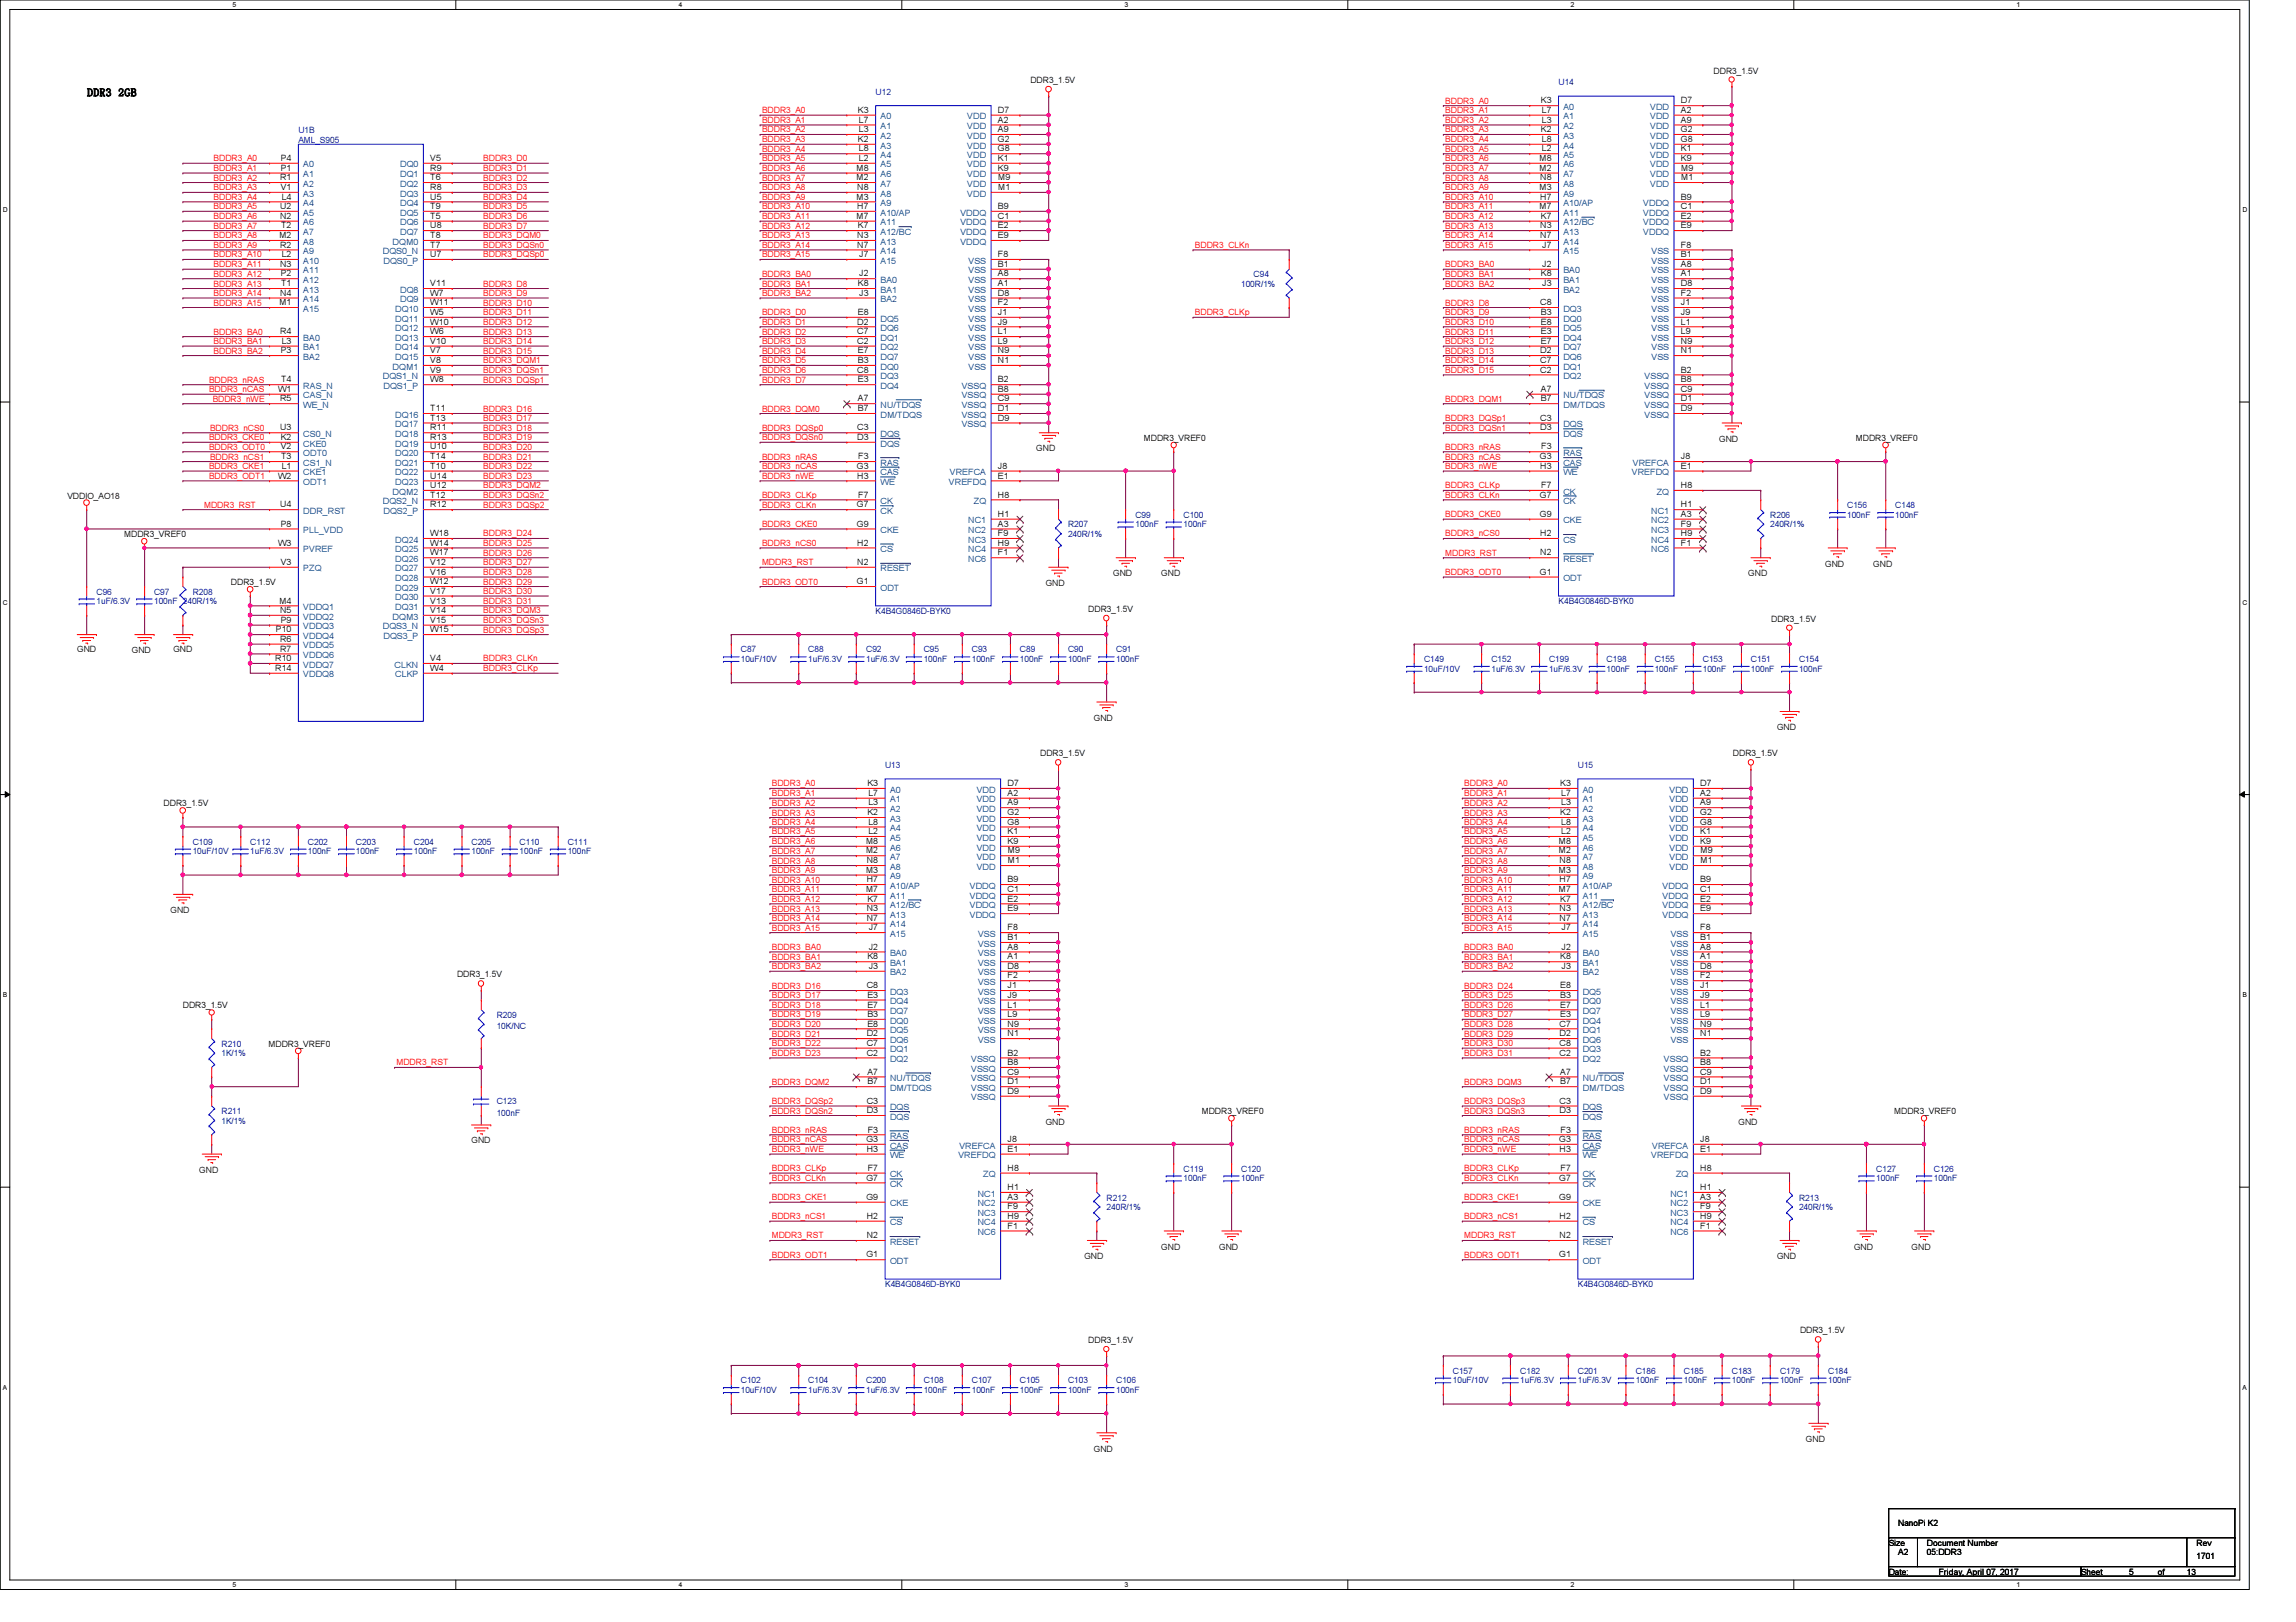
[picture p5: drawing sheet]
<svg xmlns="http://www.w3.org/2000/svg" width="297mm" height="210mm" viewBox="0 0 297 210" stroke-linecap="round" stroke-linejoin="round" font-family="sans-serif">
<defs><g id="words">
<text font-size="1.5" fill="#004000" x="11.3" y="12.5">DDR3 2GB</text>
<g font-size="1.1">
<text x="133.3" y="10.8">DDR3_1.5V</text>
<text x="221.7" y="9.5">DDR3_1.5V</text>
<text x="111" y="14.6">K3</text>
<text x="111.1" y="17.1">L3</text>
<text x="111.1" y="15.9">L7</text>
<text x="129.1" y="15.9">A2</text>
<text x="129.1" y="17.1">A9</text>
<text x="129.1" y="14.6">D7</text>
<text x="199.3" y="17.1">K2</text>
<text x="199.3" y="13.4">K3</text>
<text x="199.5" y="15.9">L3</text>
<text x="199.5" y="14.6">L7</text>
<text x="217.5" y="14.6">A2</text>
<text x="217.5" y="15.9">A9</text>
<text x="217.5" y="13.4">D7</text>
<text x="217.5" y="17.1">G2</text>
<text x="36.2" y="23.3">R1</text>
<text x="36.3" y="20.8">P4</text>
<text x="36.3" y="22.1">P1</text>
<text x="55.7" y="20.8">V5</text>
<text x="55.7" y="22.1">R9</text>
<text x="55.7" y="23.3">T6</text>
<text x="110.8" y="23.3">M2</text>
<text x="110.8" y="22.1">M8</text>
<text x="111" y="18.4">K2</text>
<text x="111.1" y="20.8">L2</text>
<text x="111.1" y="19.6">L8</text>
<text x="129.1" y="18.4">G2</text>
<text x="129.1" y="19.6">G8</text>
<text x="129.1" y="20.8">K1</text>
<text x="129.1" y="22.1">K9</text>
<text x="129.1" y="23.3">M9</text>
<text x="199.1" y="22.1">M2</text>
<text x="199.1" y="20.8">M8</text>
<text x="199.3" y="23.3">N8</text>
<text x="199.5" y="19.6">L2</text>
<text x="199.5" y="18.4">L8</text>
<text x="217.5" y="18.4">G8</text>
<text x="217.5" y="19.6">K1</text>
<text x="217.5" y="20.8">K9</text>
<text x="217.5" y="23.3">M1</text>
<text x="217.5" y="22.1">M9</text>
<text x="36.2" y="27.1">U2</text>
<text x="36.2" y="28.3">N2</text>
<text x="36.3" y="24.6">V1</text>
<text x="36.4" y="29.5">T2</text>
<text x="36.4" y="25.8">L4</text>
<text x="55.7" y="24.6">R8</text>
<text x="55.7" y="25.8">U5</text>
<text x="55.7" y="27.1">T9</text>
<text x="55.7" y="28.3">T5</text>
<text x="55.7" y="29.5">U8</text>
<text x="110.8" y="25.8">M3</text>
<text x="110.8" y="28.3">M7</text>
<text x="110.9" y="27.1">H7</text>
<text x="110.9" y="24.6">N8</text>
<text x="111" y="29.5">K7</text>
<text x="129.1" y="27.1">B9</text>
<text x="129.1" y="28.3">C1</text>
<text x="129.1" y="29.5">E2</text>
<text x="129.1" y="24.6">M1</text>
<text x="199.1" y="24.6">M3</text>
<text x="199.1" y="27.1">M7</text>
<text x="199.3" y="25.8">H7</text>
<text x="199.3" y="29.5">N3</text>
<text x="199.3" y="28.3">K7</text>
<text x="217.5" y="25.8">B9</text>
<text x="217.5" y="27.1">C1</text>
<text x="217.5" y="28.3">E2</text>
<text x="217.5" y="29.5">E9</text>
<text x="36.1" y="30.8">M2</text>
<text x="36.2" y="32">R2</text>
<text x="36.2" y="34.5">N3</text>
<text x="36.3" y="35.8">P2</text>
<text x="36.4" y="33.3">L2</text>
<text x="55.7" y="30.8">T8</text>
<text x="55.7" y="32">T7</text>
<text x="55.7" y="33.3">U7</text>
<text x="110.9" y="30.8">N3</text>
<text x="110.9" y="32">N7</text>
<text x="111.2" y="35.8">J2</text>
<text x="111.2" y="33.3">J7</text>
<text x="129.1" y="35.8">A8</text>
<text x="129.1" y="34.5">B1</text>
<text x="129.1" y="30.8">E9</text>
<text x="129.1" y="33.3">F8</text>
<text x="199.3" y="30.8">N7</text>
<text x="199.3" y="35.8">K8</text>
<text x="199.5" y="34.5">J2</text>
<text x="199.5" y="32">J7</text>
<text x="217.5" y="35.8">A1</text>
<text x="217.5" y="34.5">A8</text>
<text x="217.5" y="33.3">B1</text>
<text x="217.5" y="32">F8</text>
<text x="36.1" y="39.5">M1</text>
<text x="36.2" y="38.3">N4</text>
<text x="36.4" y="37">T1</text>
<text x="55.7" y="37">V11</text>
<text x="55.7" y="38.3">W7</text>
<text x="55.7" y="39.5">W11</text>
<text x="55.7" y="40.8">W5</text>
<text x="55.7" y="42">W10</text>
<text x="110.9" y="42">D2</text>
<text x="111" y="40.8">E8</text>
<text x="111" y="37">K8</text>
<text x="111.2" y="38.3">J3</text>
<text x="129.1" y="37">A1</text>
<text x="129.1" y="38.3">D8</text>
<text x="129.1" y="39.5">F2</text>
<text x="129.1" y="40.8">J1</text>
<text x="129.1" y="42">J9</text>
<text x="199.3" y="39.5">C8</text>
<text x="199.3" y="42">E8</text>
<text x="199.3" y="40.8">B3</text>
<text x="199.5" y="37">J3</text>
<text x="217.5" y="37">D8</text>
<text x="217.5" y="38.3">F2</text>
<text x="217.5" y="39.5">J1</text>
<text x="217.5" y="40.8">J9</text>
<text x="217.5" y="42">L1</text>
<text x="36.2" y="43.3">R4</text>
<text x="36.3" y="45.7">P3</text>
<text x="36.4" y="44.5">L3</text>
<text x="55.7" y="43.3">W6</text>
<text x="55.7" y="44.5">V10</text>
<text x="55.7" y="45.7">V7</text>
<text x="55.7" y="47">V8</text>
<text x="110.9" y="43.3">C7</text>
<text x="110.9" y="44.5">C2</text>
<text x="111" y="45.7">E7</text>
<text x="111" y="47">B3</text>
<text x="129.1" y="43.3">L1</text>
<text x="129.1" y="44.5">L9</text>
<text x="129.1" y="47">N1</text>
<text x="129.1" y="45.7">N9</text>
<text x="199.3" y="47">C7</text>
<text x="199.3" y="45.7">D2</text>
<text x="199.3" y="43.3">E3</text>
<text x="199.3" y="44.5">E7</text>
<text x="217.5" y="43.3">L9</text>
<text x="217.5" y="45.7">N1</text>
<text x="217.5" y="44.5">N9</text>
<text x="36" y="50.7">W1</text>
<text x="36.2" y="51.9">R5</text>
<text x="36.4" y="49.5">T4</text>
<text x="55.7" y="48.2">V9</text>
<text x="55.7" y="49.5">W8</text>
<text x="55.7" y="53.2">T11</text>
<text x="110.9" y="48.2">C8</text>
<text x="111" y="51.9">A7</text>
<text x="111" y="53.2">B7</text>
<text x="111" y="49.5">E3</text>
<text x="129.1" y="49.5">B2</text>
<text x="129.1" y="50.7">B8</text>
<text x="129.1" y="51.9">C9</text>
<text x="129.1" y="53.2">D1</text>
<text x="199.3" y="48.2">C2</text>
<text x="199.3" y="50.7">A7</text>
<text x="199.3" y="51.9">B7</text>
<text x="217.5" y="48.2">B2</text>
<text x="217.5" y="49.5">B8</text>
<text x="217.5" y="50.7">C9</text>
<text x="217.5" y="51.9">D1</text>
<text x="217.5" y="53.2">D9</text>
<text x="36.2" y="55.7">U3</text>
<text x="36.3" y="56.9">K2</text>
<text x="36.3" y="58.2">V2</text>
<text x="36.4" y="59.4">T3</text>
<text x="55.7" y="54.4">T13</text>
<text x="55.7" y="55.7">R11</text>
<text x="55.7" y="56.9">R13</text>
<text x="55.7" y="58.2">U10</text>
<text x="55.7" y="59.4">T14</text>
<text x="110.9" y="55.7">C3</text>
<text x="110.9" y="56.9">D3</text>
<text x="111" y="59.4">F3</text>
<text x="129.1" y="54.4">D9</text>
<text x="134.1" y="58.4">GND</text>
<text x="148" y="57.1">MDDR3_VREF0</text>
<text x="199.2" y="59.4">G3</text>
<text x="199.3" y="54.4">C3</text>
<text x="199.3" y="55.7">D3</text>
<text x="199.4" y="58.2">F3</text>
<text x="217.5" y="59.4">J8</text>
<text x="222.4" y="57.2">GND</text>
<text x="240.1" y="57.1">MDDR3_VREF0</text>
<text x="8.7" y="64.5">VDDIO_AO18</text>
<text x="36" y="61.9">W2</text>
<text x="36.2" y="65.7">U4</text>
<text x="36.4" y="60.7">L1</text>
<text x="55.7" y="60.7">T10</text>
<text x="55.7" y="61.9">U14</text>
<text x="55.7" y="63.2">U12</text>
<text x="55.7" y="64.4">T12</text>
<text x="55.7" y="65.7">R12</text>
<text x="110.9" y="60.7">G3</text>
<text x="110.9" y="65.7">G7</text>
<text x="110.9" y="61.9">H3</text>
<text x="111" y="64.4">F7</text>
<text x="129.1" y="61.9">E1</text>
<text x="129.1" y="64.4">H8</text>
<text x="129.1" y="60.7">J8</text>
<text x="199.2" y="64.4">G7</text>
<text x="199.3" y="60.7">H3</text>
<text x="199.4" y="63.2">F7</text>
<text x="217.5" y="60.7">E1</text>
<text x="217.5" y="65.7">H1</text>
<text x="217.5" y="63.2">H8</text>
<text x="16.1" y="69.5">MDDR3_VREF0</text>
<text x="36" y="70.6">W3</text>
<text x="36.3" y="68.2">P8</text>
<text x="55.7" y="69.4">W18</text>
<text x="55.7" y="70.6">W14</text>
<text x="55.7" y="71.9">W17</text>
<text x="110.9" y="68.2">G9</text>
<text x="110.9" y="70.6">H2</text>
<text x="129.1" y="68.2">A3</text>
<text x="129.1" y="71.9">F1</text>
<text x="129.1" y="69.4">F9</text>
<text x="129.1" y="66.9">H1</text>
<text x="129.1" y="70.6">H9</text>
<text x="199.2" y="66.9">G9</text>
<text x="199.3" y="69.4">H2</text>
<text x="199.3" y="71.9">N2</text>
<text x="217.5" y="66.9">A3</text>
<text x="217.5" y="70.6">F1</text>
<text x="217.5" y="68.2">F9</text>
<text x="217.5" y="69.4">H9</text>
<text x="29.9" y="75.7">DDR3_1.5V</text>
<text x="36.3" y="73.1">V3</text>
<text x="55.7" y="73.1">V12</text>
<text x="55.7" y="74.4">V16</text>
<text x="55.7" y="75.6">W12</text>
<text x="55.7" y="76.8">V17</text>
<text x="110.9" y="75.6">G1</text>
<text x="110.9" y="73.1">N2</text>
<text x="135.3" y="75.9">GND</text>
<text x="144" y="74.6">GND</text>
<text x="150.2" y="74.6">GND</text>
<text x="199.2" y="74.4">G1</text>
<text x="226.2" y="74.6">GND</text>
<text x="236.1" y="73.4">GND</text>
<text x="242.4" y="73.4">GND</text>
<text x="35.7" y="81.8">P10</text>
<text x="36.1" y="78.1">M4</text>
<text x="36.2" y="79.3">N5</text>
<text x="36.2" y="83.1">R6</text>
<text x="36.3" y="80.6">P9</text>
<text x="55.7" y="78.1">V13</text>
<text x="55.7" y="79.3">V14</text>
<text x="55.7" y="80.6">V15</text>
<text x="55.7" y="81.8">W15</text>
<text x="140.8" y="79.2">DDR3_1.5V</text>
<text x="229.1" y="80.4">DDR3_1.5V</text>
<text x="10" y="84.4">GND</text>
<text x="17.1" y="84.5">GND</text>
<text x="22.4" y="84.4">GND</text>
<text x="35.6" y="86.8">R14</text>
<text x="35.6" y="85.6">R10</text>
<text x="36.2" y="84.3">R7</text>
<text x="55.7" y="85.6">V4</text>
<text x="55.7" y="86.8">W4</text>
<text x="141.5" y="93.3">GND</text>
<text x="229.9" y="94.5">GND</text>
<text x="112.2" y="101.7">K3</text>
<text x="130.3" y="101.7">D7</text>
<text x="134.6" y="97.9">DDR3_1.5V</text>
<text x="201.8" y="101.7">K3</text>
<text x="220" y="101.7">D7</text>
<text x="224.2" y="97.9">DDR3_1.5V</text>
<text x="21.2" y="104.4">DDR3_1.5V</text>
<text x="112.2" y="105.5">K2</text>
<text x="112.3" y="107.9">L2</text>
<text x="112.3" y="104.2">L3</text>
<text x="112.3" y="103">L7</text>
<text x="112.3" y="106.7">L8</text>
<text x="130.3" y="103">A2</text>
<text x="130.3" y="104.2">A9</text>
<text x="130.3" y="105.5">G2</text>
<text x="130.3" y="106.7">G8</text>
<text x="130.3" y="107.9">K1</text>
<text x="201.8" y="105.5">K2</text>
<text x="202" y="107.9">L2</text>
<text x="202" y="104.2">L3</text>
<text x="202" y="103">L7</text>
<text x="202" y="106.7">L8</text>
<text x="220" y="103">A2</text>
<text x="220" y="104.2">A9</text>
<text x="220" y="105.5">G2</text>
<text x="220" y="106.7">G8</text>
<text x="220" y="107.9">K1</text>
<text x="112" y="110.4">M2</text>
<text x="112" y="112.9">M3</text>
<text x="112" y="109.2">M8</text>
<text x="112.1" y="111.7">N8</text>
<text x="130.3" y="109.2">K9</text>
<text x="130.3" y="111.7">M1</text>
<text x="130.3" y="110.4">M9</text>
<text x="201.6" y="110.4">M2</text>
<text x="201.6" y="112.9">M3</text>
<text x="201.6" y="109.2">M8</text>
<text x="201.8" y="111.7">N8</text>
<text x="220" y="109.2">K9</text>
<text x="220" y="111.7">M1</text>
<text x="220" y="110.4">M9</text>
<text x="22.1" y="118.2">GND</text>
<text x="112" y="115.4">M7</text>
<text x="112.1" y="114.2">H7</text>
<text x="112.1" y="117.9">N3</text>
<text x="112.1" y="119.2">N7</text>
<text x="112.2" y="116.7">K7</text>
<text x="130.3" y="114.2">B9</text>
<text x="130.3" y="115.4">C1</text>
<text x="130.3" y="116.7">E2</text>
<text x="130.3" y="117.9">E9</text>
<text x="201.6" y="115.4">M7</text>
<text x="201.8" y="114.2">H7</text>
<text x="201.8" y="117.9">N3</text>
<text x="201.8" y="119.2">N7</text>
<text x="201.8" y="116.7">K7</text>
<text x="220" y="114.2">B9</text>
<text x="220" y="115.4">C1</text>
<text x="220" y="116.7">E2</text>
<text x="220" y="117.9">E9</text>
<text x="112.2" y="124.2">K8</text>
<text x="112.4" y="122.9">J2</text>
<text x="112.4" y="125.4">J3</text>
<text x="112.4" y="120.4">J7</text>
<text x="130.3" y="124.2">A1</text>
<text x="130.3" y="122.9">A8</text>
<text x="130.3" y="121.7">B1</text>
<text x="130.3" y="125.4">D8</text>
<text x="130.3" y="120.4">F8</text>
<text x="201.8" y="124.2">K8</text>
<text x="202" y="122.9">J2</text>
<text x="202" y="125.4">J3</text>
<text x="202" y="120.4">J7</text>
<text x="220" y="124.2">A1</text>
<text x="220" y="122.9">A8</text>
<text x="220" y="121.7">B1</text>
<text x="220" y="125.4">D8</text>
<text x="220" y="120.4">F8</text>
<text x="23.7" y="130.5">DDR3_1.5V</text>
<text x="59.1" y="126.5">DDR3_1.5V</text>
<text x="112.1" y="127.9">C8</text>
<text x="112.2" y="130.4">E7</text>
<text x="112.2" y="129.1">E3</text>
<text x="112.2" y="131.6">B3</text>
<text x="130.3" y="126.6">F2</text>
<text x="130.3" y="127.9">J1</text>
<text x="130.3" y="129.1">J9</text>
<text x="130.3" y="130.4">L1</text>
<text x="130.3" y="131.6">L9</text>
<text x="201.8" y="127.9">E8</text>
<text x="201.8" y="130.4">E7</text>
<text x="201.8" y="129.1">B3</text>
<text x="201.8" y="131.6">E3</text>
<text x="220" y="126.6">F2</text>
<text x="220" y="127.9">J1</text>
<text x="220" y="129.1">J9</text>
<text x="220" y="130.4">L1</text>
<text x="220" y="131.6">L9</text>
<text x="34.8" y="135.5">MDDR3_VREF0</text>
<text x="112.1" y="135.3">C7</text>
<text x="112.1" y="136.6">C2</text>
<text x="112.1" y="134.1">D2</text>
<text x="112.2" y="132.8">E8</text>
<text x="130.3" y="136.6">B2</text>
<text x="130.3" y="137.8">B8</text>
<text x="130.3" y="134.1">N1</text>
<text x="130.3" y="132.8">N9</text>
<text x="201.8" y="135.3">C8</text>
<text x="201.8" y="132.8">C7</text>
<text x="201.8" y="136.6">C2</text>
<text x="201.8" y="134.1">D2</text>
<text x="220" y="136.6">B2</text>
<text x="220" y="137.8">B8</text>
<text x="220" y="134.1">N1</text>
<text x="220" y="132.8">N9</text>
<text x="112.1" y="142.8">C3</text>
<text x="112.2" y="139.1">A7</text>
<text x="112.2" y="140.3">B7</text>
<text x="130.3" y="139.1">C9</text>
<text x="130.3" y="140.3">D1</text>
<text x="130.3" y="141.6">D9</text>
<text x="201.8" y="142.8">C3</text>
<text x="201.8" y="139.1">A7</text>
<text x="201.8" y="140.3">B7</text>
<text x="220" y="139.1">C9</text>
<text x="220" y="140.3">D1</text>
<text x="220" y="141.6">D9</text>
<text x="61" y="147.9">GND</text>
<text x="112.1" y="147.8">G3</text>
<text x="112.1" y="144.1">D3</text>
<text x="112.1" y="149.1">H3</text>
<text x="112.3" y="146.6">F3</text>
<text x="130.3" y="149.1">E1</text>
<text x="130.3" y="147.8">J8</text>
<text x="135.3" y="145.5">GND</text>
<text x="155.5" y="144.2">MDDR3_VREF0</text>
<text x="201.7" y="147.8">G3</text>
<text x="201.8" y="144.1">D3</text>
<text x="201.8" y="149.1">H3</text>
<text x="201.9" y="146.6">F3</text>
<text x="220" y="149.1">E1</text>
<text x="220" y="147.8">J8</text>
<text x="224.9" y="145.5">GND</text>
<text x="245.1" y="144.2">MDDR3_VREF0</text>
<text x="25.8" y="151.8">GND</text>
<text x="112.1" y="152.8">G7</text>
<text x="112.1" y="155.3">G9</text>
<text x="112.3" y="151.5">F7</text>
<text x="130.3" y="155.3">A3</text>
<text x="130.3" y="154">H1</text>
<text x="130.3" y="151.5">H8</text>
<text x="201.7" y="152.8">G7</text>
<text x="201.7" y="155.3">G9</text>
<text x="201.9" y="151.5">F7</text>
<text x="220" y="155.3">A3</text>
<text x="220" y="154">H1</text>
<text x="220" y="151.5">H8</text>
<text x="112.1" y="157.7">H2</text>
<text x="112.1" y="160.2">N2</text>
<text x="130.3" y="159">F1</text>
<text x="130.3" y="156.5">F9</text>
<text x="130.3" y="157.7">H9</text>
<text x="150.2" y="161.7">GND</text>
<text x="157.7" y="161.7">GND</text>
<text x="201.8" y="157.7">H2</text>
<text x="201.8" y="160.2">N2</text>
<text x="220" y="159">F1</text>
<text x="220" y="156.5">F9</text>
<text x="220" y="157.7">H9</text>
<text x="239.9" y="161.7">GND</text>
<text x="247.3" y="161.7">GND</text>
<text x="112.1" y="162.7">G1</text>
<text x="140.3" y="163">GND</text>
<text x="201.7" y="162.7">G1</text>
<text x="229.9" y="163">GND</text>
<text x="140.8" y="173.8">DDR3_1.5V</text>
<text x="232.9" y="172.6">DDR3_1.5V</text>
<text x="141.5" y="187.9">GND</text>
<text x="233.6" y="186.6">GND</text>
<text x="245.6" y="197.4">NanoPi K2</text>
<text x="244.3" y="200.1">Size</text>
<text x="244.3" y="203.8">Date:</text>
<text x="245.6" y="201.3">A2</text>
<text x="249.3" y="200.1">Document Number</text>
<text x="249.3" y="201.3">05:DDR3</text>
<text x="250.8" y="203.8">Friday, April 07, 2017</text>
<text x="269.2" y="203.8">Sheet</text>
<text x="275.5" y="203.8">5</text>
<text x="279.2" y="203.8">of</text>
<text x="282.9" y="203.8">13</text>
<text x="284.2" y="200.1">Rev</text>
<text x="284.2" y="201.8">1701</text>
</g>
<g font-size="1.1" fill="#000080">
<text x="201.6" y="11">U14</text>
<text x="38.6" y="17.2">U1B</text>
<text x="113.3" y="12.2">U12</text>
<text x="38.6" y="18.5">AML_S905</text>
<text x="162.2" y="35.9">C94</text>
<text x="160.6" y="37.1">100R/1%</text>
<text x="239" y="65.7">C156</text>
<text x="245.2" y="65.7">C148</text>
<text x="138.2" y="68.2">R207</text>
<text x="138.2" y="69.5">240R/1%</text>
<text x="146.9" y="67">C99</text>
<text x="146.9" y="68.2">100nF</text>
<text x="153.1" y="67">C100</text>
<text x="153.1" y="68.2">100nF</text>
<text x="229" y="67">R206</text>
<text x="229" y="68.2">240R/1%</text>
<text x="239" y="67">100nF</text>
<text x="245.2" y="67">100nF</text>
<text x="12.5" y="77">C96</text>
<text x="19.9" y="77">C97</text>
<text x="24.9" y="77">R208</text>
<text x="12.5" y="78.2">1uF/6.3V</text>
<text x="19.9" y="78.2">100nF 240R/1%</text>
<text x="113.3" y="79.5">K4B4G0846D-BYK0</text>
<text x="201.6" y="78.2">K4B4G0846D-BYK0</text>
<text x="95.8" y="84.4">C87</text>
<text x="95.8" y="85.7">10uF/10V</text>
<text x="104.6" y="84.4">C88</text>
<text x="104.6" y="85.7">1uF/6.3V</text>
<text x="112.1" y="84.4">C92</text>
<text x="112.1" y="85.7">1uF/6.3V</text>
<text x="119.5" y="84.4">C95</text>
<text x="119.5" y="85.7">100nF</text>
<text x="125.7" y="84.4">C93</text>
<text x="125.7" y="85.7">100nF</text>
<text x="131.9" y="84.4">C89</text>
<text x="131.9" y="85.7">100nF</text>
<text x="138.2" y="84.4">C90</text>
<text x="138.2" y="85.7">100nF</text>
<text x="144.4" y="84.4">C91</text>
<text x="144.4" y="85.7">100nF</text>
<text x="184.2" y="85.7">C149</text>
<text x="184.2" y="86.9">10uF/10V</text>
<text x="193" y="85.7">C152</text>
<text x="193" y="86.9">1uF/6.3V</text>
<text x="200.4" y="85.7">C199</text>
<text x="200.4" y="86.9">1uF/6.3V</text>
<text x="207.9" y="85.7">C198</text>
<text x="207.9" y="86.9">100nF</text>
<text x="214.1" y="85.7">C155</text>
<text x="214.1" y="86.9">100nF</text>
<text x="220.3" y="85.7">C153</text>
<text x="220.3" y="86.9">100nF</text>
<text x="226.5" y="85.7">C151</text>
<text x="226.5" y="86.9">100nF</text>
<text x="232.7" y="85.7">C154</text>
<text x="232.7" y="86.9">100nF</text>
<text x="114.5" y="99.4">U13</text>
<text x="204.1" y="99.4">U15</text>
<text x="24.9" y="109.3">C109</text>
<text x="24.9" y="110.6">10uF/10V</text>
<text x="32.4" y="109.3">C112</text>
<text x="32.4" y="110.6">1uF/6.3V</text>
<text x="39.8" y="109.3">C202</text>
<text x="39.8" y="110.6">100nF</text>
<text x="46.1" y="109.3">C203</text>
<text x="46.1" y="110.6">100nF</text>
<text x="53.5" y="109.3">C204</text>
<text x="53.5" y="110.6">100nF</text>
<text x="61" y="109.3">C205</text>
<text x="61" y="110.6">100nF</text>
<text x="67.2" y="109.3">C110</text>
<text x="67.2" y="110.6">100nF</text>
<text x="73.4" y="109.3">C111</text>
<text x="73.4" y="110.6">100nF</text>
<text x="64.3" y="131.7">R209</text>
<text x="28.7" y="135.5">R210</text>
<text x="28.7" y="136.7">1K/1%</text>
<text x="64.3" y="133.2">10K/NC</text>
<text x="64.3" y="142.9">C123</text>
<text x="28.7" y="144.2">R211</text>
<text x="28.7" y="145.4">1K/1%</text>
<text x="64.3" y="144.4">100nF</text>
<text x="143.2" y="155.4">R212</text>
<text x="153.1" y="151.6">C119</text>
<text x="153.1" y="152.9">100nF</text>
<text x="160.6" y="151.6">C120</text>
<text x="160.6" y="152.9">100nF</text>
<text x="232.7" y="155.4">R213</text>
<text x="242.7" y="151.6">C127</text>
<text x="242.7" y="152.9">100nF</text>
<text x="250.2" y="151.6">C126</text>
<text x="250.2" y="152.9">100nF</text>
<text x="143.2" y="156.6">240R/1%</text>
<text x="232.7" y="156.6">240R/1%</text>
<text x="114.5" y="166.6">K4B4G0846D-BYK0</text>
<text x="204.1" y="166.6">K4B4G0846D-BYK0</text>
<text x="95.8" y="179">C102</text>
<text x="104.6" y="179">C104</text>
<text x="112.1" y="179">C200</text>
<text x="119.5" y="179">C108</text>
<text x="125.7" y="179">C107</text>
<text x="131.9" y="179">C105</text>
<text x="138.2" y="179">C103</text>
<text x="144.4" y="179">C106</text>
<text x="188" y="177.8">C157</text>
<text x="188" y="179">10uF/10V</text>
<text x="196.7" y="177.8">C182</text>
<text x="196.7" y="179">1uF/6.3V</text>
<text x="204.1" y="177.8">C201</text>
<text x="204.1" y="179">1uF/6.3V</text>
<text x="211.6" y="177.8">C186</text>
<text x="211.6" y="179">100nF</text>
<text x="217.8" y="177.8">C185</text>
<text x="217.8" y="179">100nF</text>
<text x="224.1" y="177.8">C183</text>
<text x="224.1" y="179">100nF</text>
<text x="230.3" y="177.8">C179</text>
<text x="230.3" y="179">100nF</text>
<text x="236.5" y="177.8">C184</text>
<text x="236.5" y="179">100nF</text>
<text x="95.8" y="180.3">10uF/10V</text>
<text x="104.6" y="180.3">1uF/6.3V</text>
<text x="112.1" y="180.3">1uF/6.3V</text>
<text x="119.5" y="180.3">100nF</text>
<text x="125.7" y="180.3">100nF</text>
<text x="131.9" y="180.3">100nF</text>
<text x="138.2" y="180.3">100nF</text>
<text x="144.4" y="180.3">100nF</text>
</g>
<g font-size="1.1" fill="#f00">
<text x="98.6" y="14.6">BDDR3_A0</text>
<text x="98.6" y="15.9">BDDR3_A1</text>
<text x="98.6" y="17.1">BDDR3_A2</text>
<text x="187" y="13.4">BDDR3_A0</text>
<text x="187" y="17.1">BDDR3_A3</text>
<text x="187" y="15.9">BDDR3_A2</text>
<text x="187" y="14.6">BDDR3_A1</text>
<text x="27.6" y="20.9">BDDR3_A0</text>
<text x="27.6" y="22.1">BDDR3_A1</text>
<text x="27.6" y="23.4">BDDR3_A2</text>
<text x="62.5" y="22.1">BDDR3_D1</text>
<text x="62.5" y="23.4">BDDR3_D2</text>
<text x="62.5" y="20.9">BDDR3_D0</text>
<text x="98.6" y="18.4">BDDR3_A3</text>
<text x="98.6" y="19.6">BDDR3_A4</text>
<text x="98.6" y="20.9">BDDR3_A5</text>
<text x="98.6" y="22.1">BDDR3_A6</text>
<text x="98.6" y="23.4">BDDR3_A7</text>
<text x="187" y="23.4">BDDR3_A8</text>
<text x="187" y="22.1">BDDR3_A7</text>
<text x="187" y="20.9">BDDR3_A6</text>
<text x="187" y="19.6">BDDR3_A5</text>
<text x="187" y="18.4">BDDR3_A4</text>
<text x="27.6" y="24.6">BDDR3_A3</text>
<text x="27.6" y="25.9">BDDR3_A4</text>
<text x="27.6" y="27.1">BDDR3_A5</text>
<text x="27.6" y="28.4">BDDR3_A6</text>
<text x="27.6" y="29.6">BDDR3_A7</text>
<text x="62.5" y="27.1">BDDR3_D5</text>
<text x="62.5" y="28.4">BDDR3_D6</text>
<text x="62.5" y="29.6">BDDR3_D7</text>
<text x="62.5" y="24.6">BDDR3_D3</text>
<text x="62.5" y="25.9">BDDR3_D4</text>
<text x="98.6" y="24.6">BDDR3_A8</text>
<text x="98.6" y="25.9">BDDR3_A9</text>
<text x="98.6" y="27.1">BDDR3_A10</text>
<text x="98.6" y="28.4">BDDR3_A11</text>
<text x="98.6" y="29.6">BDDR3_A12</text>
<text x="187" y="24.6">BDDR3_A9</text>
<text x="187" y="29.6">BDDR3_A13</text>
<text x="187" y="28.4">BDDR3_A12</text>
<text x="187" y="27.1">BDDR3_A11</text>
<text x="187" y="25.9">BDDR3_A10</text>
<text x="27.6" y="30.9">BDDR3_A8</text>
<text x="27.6" y="32.1">BDDR3_A9</text>
<text x="27.6" y="33.3">BDDR3_A10</text>
<text x="27.6" y="34.6">BDDR3_A11</text>
<text x="27.6" y="35.8">BDDR3_A12</text>
<text x="62.5" y="30.9">BDDR3_DQM0</text>
<text x="62.5" y="33.3">BDDR3_DQSp0</text>
<text x="62.5" y="32.1">BDDR3_DQSn0</text>
<text x="98.6" y="30.9">BDDR3_A13</text>
<text x="98.6" y="32.1">BDDR3_A14</text>
<text x="98.6" y="33.3">BDDR3_A15</text>
<text x="98.6" y="35.8">BDDR3_BA0</text>
<text x="154.6" y="32.1">BDDR3_CLKn</text>
<text x="187" y="32.1">BDDR3_A15</text>
<text x="187" y="30.9">BDDR3_A14</text>
<text x="187" y="34.6">BDDR3_BA0</text>
<text x="187" y="35.8">BDDR3_BA1</text>
<text x="27.6" y="37.1">BDDR3_A13</text>
<text x="27.6" y="38.3">BDDR3_A14</text>
<text x="27.6" y="39.5">BDDR3_A15</text>
<text x="62.5" y="39.5">BDDR3_D10</text>
<text x="62.5" y="40.8">BDDR3_D11</text>
<text x="62.5" y="38.3">BDDR3_D9</text>
<text x="62.5" y="37.1">BDDR3_D8</text>
<text x="98.6" y="37.1">BDDR3_BA1</text>
<text x="98.6" y="38.3">BDDR3_BA2</text>
<text x="98.6" y="40.8">BDDR3_D0</text>
<text x="154.6" y="40.8">BDDR3_CLKp</text>
<text x="187" y="40.8">BDDR3_D9</text>
<text x="187" y="39.5">BDDR3_D8</text>
<text x="187" y="37.1">BDDR3_BA2</text>
<text x="27.6" y="43.3">BDDR3_BA0</text>
<text x="27.6" y="44.5">BDDR3_BA1</text>
<text x="27.6" y="45.8">BDDR3_BA2</text>
<text x="62.5" y="43.3">BDDR3_D13</text>
<text x="62.5" y="44.5">BDDR3_D14</text>
<text x="62.5" y="45.8">BDDR3_D15</text>
<text x="62.5" y="47">BDDR3_DQM1</text>
<text x="62.5" y="42">BDDR3_D12</text>
<text x="98.6" y="47">BDDR3_D5</text>
<text x="98.6" y="42">BDDR3_D1</text>
<text x="98.6" y="43.3">BDDR3_D2</text>
<text x="98.6" y="44.5">BDDR3_D3</text>
<text x="98.6" y="45.8">BDDR3_D4</text>
<text x="187" y="45.8">BDDR3_D13</text>
<text x="187" y="42">BDDR3_D10</text>
<text x="187" y="43.3">BDDR3_D11</text>
<text x="187" y="47">BDDR3_D14</text>
<text x="187" y="44.5">BDDR3_D12</text>
<text x="27" y="49.5">BDDR3_nRAS</text>
<text x="27" y="50.8">BDDR3_nCAS</text>
<text x="27.5" y="52">BDDR3_nWE</text>
<text x="62.5" y="53.3">BDDR3_D16</text>
<text x="62.5" y="49.5">BDDR3_DQSp1</text>
<text x="62.5" y="48.3">BDDR3_DQSn1</text>
<text x="98.6" y="48.3">BDDR3_D6</text>
<text x="98.6" y="49.5">BDDR3_D7</text>
<text x="98.6" y="53.3">BDDR3_DQM0</text>
<text x="187" y="48.3">BDDR3_D15</text>
<text x="187" y="52">BDDR3_DQM1</text>
<text x="27" y="57">BDDR3_CKE0</text>
<text x="27" y="58.2">BDDR3_ODT0</text>
<text x="27.2" y="55.8">BDDR3_nCS0</text>
<text x="27.2" y="59.5">BDDR3_nCS1</text>
<text x="62.5" y="55.8">BDDR3_D18</text>
<text x="62.5" y="57">BDDR3_D19</text>
<text x="62.5" y="58.2">BDDR3_D20</text>
<text x="62.5" y="59.5">BDDR3_D21</text>
<text x="62.5" y="54.5">BDDR3_D17</text>
<text x="98.6" y="59.5">BDDR3_nRAS</text>
<text x="98.6" y="55.8">BDDR3_DQSp0</text>
<text x="98.6" y="57">BDDR3_DQSn0</text>
<text x="187" y="54.5">BDDR3_DQSp1</text>
<text x="187" y="55.8">BDDR3_DQSn1</text>
<text x="187" y="58.2">BDDR3_nRAS</text>
<text x="187" y="59.5">BDDR3_nCAS</text>
<text x="26.4" y="65.7">MDDR3_RST</text>
<text x="27" y="60.7">BDDR3_CKE1</text>
<text x="27" y="62">BDDR3_ODT1</text>
<text x="62.5" y="63.2">BDDR3_DQM2</text>
<text x="62.5" y="60.7">BDDR3_D22</text>
<text x="62.5" y="62">BDDR3_D23</text>
<text x="62.5" y="65.7">BDDR3_DQSp2</text>
<text x="62.5" y="64.4">BDDR3_DQSn2</text>
<text x="98.6" y="60.7">BDDR3_nCAS</text>
<text x="98.6" y="62">BDDR3_nWE</text>
<text x="98.6" y="64.4">BDDR3_CLKp</text>
<text x="98.6" y="65.7">BDDR3_CLKn</text>
<text x="187" y="64.4">BDDR3_CLKn</text>
<text x="187" y="63.2">BDDR3_CLKp</text>
<text x="187" y="60.7">BDDR3_nWE</text>
<text x="62.5" y="69.4">BDDR3_D24</text>
<text x="62.5" y="70.7">BDDR3_D25</text>
<text x="62.5" y="71.9">BDDR3_D26</text>
<text x="98.6" y="68.2">BDDR3_CKE0</text>
<text x="98.6" y="70.7">BDDR3_nCS0</text>
<text x="187" y="66.9">BDDR3_CKE0</text>
<text x="187" y="71.9">MDDR3_RST</text>
<text x="187" y="69.4">BDDR3_nCS0</text>
<text x="62.5" y="73.2">BDDR3_D27</text>
<text x="62.5" y="74.4">BDDR3_D28</text>
<text x="62.5" y="75.6">BDDR3_D29</text>
<text x="62.5" y="76.9">BDDR3_D30</text>
<text x="98.6" y="75.6">BDDR3_ODT0</text>
<text x="98.6" y="73.2">MDDR3_RST</text>
<text x="187" y="74.4">BDDR3_ODT0</text>
<text x="62.5" y="79.4">BDDR3_DQM3</text>
<text x="62.5" y="78.1">BDDR3_D31</text>
<text x="62.5" y="80.6">BDDR3_DQSn3</text>
<text x="62.5" y="81.9">BDDR3_DQSp3</text>
<text x="62.5" y="85.6">BDDR3_CLKn</text>
<text x="62.5" y="86.9">BDDR3_CLKp</text>
<text x="99.9" y="101.8">BDDR3_A0</text>
<text x="189.4" y="101.8">BDDR3_A0</text>
<text x="99.9" y="105.5">BDDR3_A3</text>
<text x="99.9" y="104.3">BDDR3_A2</text>
<text x="99.9" y="103">BDDR3_A1</text>
<text x="99.9" y="108">BDDR3_A5</text>
<text x="99.9" y="106.8">BDDR3_A4</text>
<text x="189.4" y="105.5">BDDR3_A3</text>
<text x="189.4" y="104.3">BDDR3_A2</text>
<text x="189.4" y="103">BDDR3_A1</text>
<text x="189.4" y="108">BDDR3_A5</text>
<text x="189.4" y="106.8">BDDR3_A4</text>
<text x="99.9" y="113">BDDR3_A9</text>
<text x="99.9" y="111.8">BDDR3_A8</text>
<text x="99.9" y="110.5">BDDR3_A7</text>
<text x="99.9" y="109.3">BDDR3_A6</text>
<text x="189.4" y="113">BDDR3_A9</text>
<text x="189.4" y="111.8">BDDR3_A8</text>
<text x="189.4" y="110.5">BDDR3_A7</text>
<text x="189.4" y="109.3">BDDR3_A6</text>
<text x="99.9" y="118">BDDR3_A13</text>
<text x="99.9" y="116.7">BDDR3_A12</text>
<text x="99.9" y="115.5">BDDR3_A11</text>
<text x="99.9" y="114.2">BDDR3_A10</text>
<text x="99.9" y="119.2">BDDR3_A14</text>
<text x="189.4" y="118">BDDR3_A13</text>
<text x="189.4" y="116.7">BDDR3_A12</text>
<text x="189.4" y="115.5">BDDR3_A11</text>
<text x="189.4" y="114.2">BDDR3_A10</text>
<text x="189.4" y="119.2">BDDR3_A14</text>
<text x="99.9" y="120.4">BDDR3_A15</text>
<text x="99.9" y="122.9">BDDR3_BA0</text>
<text x="99.9" y="125.4">BDDR3_BA2</text>
<text x="99.9" y="124.2">BDDR3_BA1</text>
<text x="189.4" y="120.4">BDDR3_A15</text>
<text x="189.4" y="122.9">BDDR3_BA0</text>
<text x="189.4" y="125.4">BDDR3_BA2</text>
<text x="189.4" y="124.2">BDDR3_BA1</text>
<text x="99.9" y="130.4">BDDR3_D18</text>
<text x="99.9" y="127.9">BDDR3_D16</text>
<text x="99.9" y="131.7">BDDR3_D19</text>
<text x="99.9" y="129.2">BDDR3_D17</text>
<text x="189.4" y="131.7">BDDR3_D27</text>
<text x="189.4" y="127.9">BDDR3_D24</text>
<text x="189.4" y="129.2">BDDR3_D25</text>
<text x="189.4" y="130.4">BDDR3_D26</text>
<text x="51.3" y="137.9">MDDR3_RST</text>
<text x="99.9" y="132.9">BDDR3_D20</text>
<text x="99.9" y="134.2">BDDR3_D21</text>
<text x="99.9" y="135.4">BDDR3_D22</text>
<text x="99.9" y="136.7">BDDR3_D23</text>
<text x="189.4" y="132.9">BDDR3_D28</text>
<text x="189.4" y="134.2">BDDR3_D29</text>
<text x="189.4" y="135.4">BDDR3_D30</text>
<text x="189.4" y="136.7">BDDR3_D31</text>
<text x="99.9" y="140.4">BDDR3_DQM2</text>
<text x="99.9" y="142.9">BDDR3_DQSp2</text>
<text x="189.4" y="140.4">BDDR3_DQM3</text>
<text x="189.4" y="142.9">BDDR3_DQSp3</text>
<text x="99.9" y="146.6">BDDR3_nRAS</text>
<text x="99.9" y="149.1">BDDR3_nWE</text>
<text x="99.9" y="147.8">BDDR3_nCAS</text>
<text x="99.9" y="144.1">BDDR3_DQSn2</text>
<text x="189.4" y="144.1">BDDR3_DQSn3</text>
<text x="189.4" y="146.6">BDDR3_nRAS</text>
<text x="189.4" y="149.1">BDDR3_nWE</text>
<text x="189.4" y="147.8">BDDR3_nCAS</text>
<text x="99.9" y="155.3">BDDR3_CKE1</text>
<text x="99.9" y="152.8">BDDR3_CLKn</text>
<text x="99.9" y="151.6">BDDR3_CLKp</text>
<text x="189.4" y="152.8">BDDR3_CLKn</text>
<text x="189.4" y="151.6">BDDR3_CLKp</text>
<text x="189.4" y="155.3">BDDR3_CKE1</text>
<text x="99.9" y="157.8">BDDR3_nCS1</text>
<text x="99.9" y="160.3">MDDR3_RST</text>
<text x="189.4" y="157.8">BDDR3_nCS1</text>
<text x="189.4" y="160.3">MDDR3_RST</text>
<text x="99.9" y="162.8">BDDR3_ODT1</text>
<text x="189.4" y="162.8">BDDR3_ODT1</text>
</g>
<g font-size="1.1" fill="#004080">
<text x="113.9" y="15.5">A0</text>
<text x="113.9" y="17.9">A2</text>
<text x="113.9" y="16.7">A1</text>
<text x="125.1" y="16.7">VDD</text>
<text x="125.1" y="17.9">VDD</text>
<text x="125.1" y="15.5">VDD</text>
<text x="202.3" y="17.9">A3</text>
<text x="202.3" y="14.2">A0</text>
<text x="202.3" y="16.7">A2</text>
<text x="202.3" y="15.5">A1</text>
<text x="213.5" y="15.5">VDD</text>
<text x="213.5" y="16.7">VDD</text>
<text x="213.5" y="14.2">VDD</text>
<text x="213.5" y="17.9">VDD</text>
<text x="39.2" y="21.7">A0</text>
<text x="39.2" y="22.9">A1</text>
<text x="51.8" y="21.7">DQ0</text>
<text x="51.8" y="22.9">DQ1</text>
<text x="113.9" y="19.2">A3</text>
<text x="113.9" y="21.7">A5</text>
<text x="113.9" y="20.4">A4</text>
<text x="113.9" y="22.9">A6</text>
<text x="125.1" y="19.2">VDD</text>
<text x="125.1" y="20.4">VDD</text>
<text x="125.1" y="21.7">VDD</text>
<text x="125.1" y="22.9">VDD</text>
<text x="202.3" y="20.4">A5</text>
<text x="202.3" y="19.2">A4</text>
<text x="202.3" y="22.9">A7</text>
<text x="202.3" y="21.7">A6</text>
<text x="213.5" y="19.2">VDD</text>
<text x="213.5" y="20.4">VDD</text>
<text x="213.5" y="21.7">VDD</text>
<text x="213.5" y="22.9">VDD</text>
<text x="39.2" y="24.2">A2</text>
<text x="39.2" y="25.4">A3</text>
<text x="39.2" y="26.7">A4</text>
<text x="39.2" y="27.9">A5</text>
<text x="39.2" y="29.2">A6</text>
<text x="51.8" y="24.2">DQ2</text>
<text x="51.8" y="25.4">DQ3</text>
<text x="51.8" y="26.7">DQ4</text>
<text x="51.8" y="27.9">DQ5</text>
<text x="51.8" y="29.2">DQ6</text>
<text x="113.9" y="27.9">A10/AP</text>
<text x="113.9" y="24.2">A7</text>
<text x="113.9" y="26.7">A9</text>
<text x="113.9" y="29.2">A11</text>
<text x="113.9" y="25.4">A8</text>
<text x="124.2" y="27.9">VDDQ</text>
<text x="124.2" y="29.2">VDDQ</text>
<text x="125.1" y="25.4">VDD</text>
<text x="125.1" y="24.2">VDD</text>
<text x="202.3" y="26.7">A10/AP</text>
<text x="202.3" y="29.2">A12/BC</text>
<text x="202.3" y="25.4">A9</text>
<text x="202.3" y="27.9">A11</text>
<text x="202.3" y="24.2">A8</text>
<text x="212.6" y="26.7">VDDQ</text>
<text x="212.6" y="27.9">VDDQ</text>
<text x="212.6" y="29.2">VDDQ</text>
<text x="213.5" y="24.2">VDD</text>
<text x="39.2" y="30.4">A7</text>
<text x="39.2" y="31.7">A8</text>
<text x="39.2" y="32.9">A9</text>
<text x="39.2" y="34.1">A10</text>
<text x="39.2" y="35.4">A11</text>
<text x="49.5" y="32.9">DQS0_N</text>
<text x="49.6" y="34.1">DQS0_P</text>
<text x="50.8" y="31.7">DQM0</text>
<text x="51.8" y="30.4">DQ7</text>
<text x="113.9" y="34.1">A15</text>
<text x="113.9" y="30.4">A12/BC</text>
<text x="113.9" y="31.7">A13</text>
<text x="113.9" y="32.9">A14</text>
<text x="124.2" y="30.4">VDDQ</text>
<text x="124.2" y="31.7">VDDQ</text>
<text x="125.3" y="35.4">VSS</text>
<text x="125.3" y="34.1">VSS</text>
<text x="202.3" y="35.4">BA0</text>
<text x="202.3" y="32.9">A15</text>
<text x="202.3" y="30.4">A13</text>
<text x="202.3" y="31.7">A14</text>
<text x="212.6" y="30.4">VDDQ</text>
<text x="213.7" y="35.4">VSS</text>
<text x="213.7" y="34.1">VSS</text>
<text x="213.7" y="32.9">VSS</text>
<text x="39.2" y="36.6">A12</text>
<text x="39.2" y="37.9">A13</text>
<text x="39.2" y="39.1">A14</text>
<text x="39.2" y="40.3">A15</text>
<text x="51.1" y="40.3">DQ10</text>
<text x="51.1" y="41.6">DQ11</text>
<text x="51.8" y="37.9">DQ8</text>
<text x="51.8" y="39.1">DQ9</text>
<text x="113.9" y="41.6">DQ5</text>
<text x="113.9" y="36.6">BA0</text>
<text x="113.9" y="39.1">BA2</text>
<text x="113.9" y="37.9">BA1</text>
<text x="125.3" y="37.9">VSS</text>
<text x="125.3" y="36.6">VSS</text>
<text x="125.3" y="39.1">VSS</text>
<text x="125.3" y="40.3">VSS</text>
<text x="125.3" y="41.6">VSS</text>
<text x="202.3" y="40.3">DQ3</text>
<text x="202.3" y="41.6">DQ0</text>
<text x="202.3" y="37.9">BA2</text>
<text x="202.3" y="36.6">BA1</text>
<text x="213.7" y="36.6">VSS</text>
<text x="213.7" y="37.9">VSS</text>
<text x="213.7" y="39.1">VSS</text>
<text x="213.7" y="40.3">VSS</text>
<text x="213.7" y="41.6">VSS</text>
<text x="39.2" y="44.1">BA0</text>
<text x="39.2" y="45.3">BA1</text>
<text x="39.2" y="46.6">BA2</text>
<text x="50.8" y="47.8">DQM1</text>
<text x="51.1" y="42.8">DQ12</text>
<text x="51.1" y="44.1">DQ13</text>
<text x="51.1" y="45.3">DQ14</text>
<text x="51.1" y="46.6">DQ15</text>
<text x="113.9" y="44.1">DQ1</text>
<text x="113.9" y="42.8">DQ6</text>
<text x="113.9" y="45.3">DQ2</text>
<text x="113.9" y="46.6">DQ7</text>
<text x="113.9" y="47.8">DQ0</text>
<text x="125.3" y="42.8">VSS</text>
<text x="125.3" y="44.1">VSS</text>
<text x="125.3" y="45.3">VSS</text>
<text x="125.3" y="47.8">VSS</text>
<text x="125.3" y="46.6">VSS</text>
<text x="202.3" y="42.8">DQ5</text>
<text x="202.3" y="44.1">DQ4</text>
<text x="202.3" y="47.8">DQ1</text>
<text x="202.3" y="45.3">DQ7</text>
<text x="202.3" y="46.6">DQ6</text>
<text x="213.7" y="42.8">VSS</text>
<text x="213.7" y="44.1">VSS</text>
<text x="213.7" y="46.6">VSS</text>
<text x="213.7" y="45.3">VSS</text>
<text x="39.2" y="50.3">RAS_N</text>
<text x="39.2" y="51.6">CAS_N</text>
<text x="39.2" y="52.8">WE_N</text>
<text x="49.5" y="49.1">DQS1_N</text>
<text x="49.6" y="50.3">DQS1_P</text>
<text x="113.9" y="52.8">NU/TDQS</text>
<text x="113.9" y="49.1">DQ3</text>
<text x="113.9" y="50.3">DQ4</text>
<text x="124.4" y="50.3">VSSQ</text>
<text x="124.4" y="51.6">VSSQ</text>
<text x="124.4" y="52.8">VSSQ</text>
<text x="202.3" y="51.6">NU/TDQS</text>
<text x="202.3" y="52.8">DM/TDQS</text>
<text x="202.3" y="49.1">DQ2</text>
<text x="212.8" y="49.1">VSSQ</text>
<text x="212.8" y="50.3">VSSQ</text>
<text x="212.8" y="51.6">VSSQ</text>
<text x="212.8" y="52.8">VSSQ</text>
<text x="39.2" y="56.6">CS0_N</text>
<text x="39.2" y="57.8">CKE0</text>
<text x="39.2" y="59">ODT0</text>
<text x="51.1" y="54.1">DQ16</text>
<text x="51.1" y="55.3">DQ17</text>
<text x="51.1" y="56.6">DQ18</text>
<text x="51.1" y="57.8">DQ19</text>
<text x="51.1" y="59">DQ20</text>
<text x="113.9" y="54.1">DM/TDQS</text>
<text x="113.9" y="56.6">DQS</text>
<text x="113.9" y="57.8">DQS</text>
<text x="124.4" y="54.1">VSSQ</text>
<text x="124.4" y="55.3">VSSQ</text>
<text x="202.3" y="55.3">DQS</text>
<text x="202.3" y="56.6">DQS</text>
<text x="202.3" y="59">RAS</text>
<text x="212.8" y="54.1">VSSQ</text>
<text x="39.2" y="60.3">CS1_N</text>
<text x="39.2" y="61.5">CKE1</text>
<text x="39.2" y="62.8">ODT1</text>
<text x="49.5" y="65.2">DQS2_N</text>
<text x="50.8" y="64">DQM2</text>
<text x="51.1" y="60.3">DQ21</text>
<text x="51.1" y="61.5">DQ22</text>
<text x="51.1" y="62.8">DQ23</text>
<text x="113.9" y="60.3">RAS</text>
<text x="113.9" y="65.2">CK</text>
<text x="113.9" y="61.5">CAS</text>
<text x="113.9" y="62.8">WE</text>
<text x="122.8" y="62.8">VREFDQ</text>
<text x="122.9" y="61.5">VREFCA</text>
<text x="126" y="65.2">ZQ</text>
<text x="202.3" y="64">CK</text>
<text x="202.3" y="60.3">CAS</text>
<text x="202.3" y="65.2">CK</text>
<text x="202.3" y="61.5">WE</text>
<text x="211.1" y="61.5">VREFDQ</text>
<text x="211.2" y="60.3">VREFCA</text>
<text x="214.3" y="64">ZQ</text>
<text x="39.2" y="66.5">DDR_RST</text>
<text x="39.2" y="69">PLL_VDD</text>
<text x="39.2" y="71.5">PVREF</text>
<text x="49.6" y="66.5">DQS2_P</text>
<text x="51.1" y="70.2">DQ24</text>
<text x="51.1" y="71.5">DQ25</text>
<text x="113.9" y="66.5">CK</text>
<text x="113.9" y="69">CKE</text>
<text x="113.9" y="71.5">CS</text>
<text x="125.3" y="69">NC2</text>
<text x="125.3" y="70.2">NC3</text>
<text x="125.3" y="67.7">NC1</text>
<text x="125.3" y="71.5">NC4</text>
<text x="202.3" y="67.7">CKE</text>
<text x="202.3" y="70.2">CS</text>
<text x="213.6" y="67.7">NC2</text>
<text x="213.6" y="71.5">NC6</text>
<text x="213.6" y="69">NC3</text>
<text x="213.6" y="66.5">NC1</text>
<text x="213.6" y="70.2">NC4</text>
<text x="39.2" y="74">PZQ</text>
<text x="51.1" y="72.7">DQ26</text>
<text x="51.1" y="74">DQ27</text>
<text x="51.1" y="75.2">DQ28</text>
<text x="51.1" y="76.5">DQ29</text>
<text x="51.1" y="77.7">DQ30</text>
<text x="113.9" y="76.5">ODT</text>
<text x="113.9" y="74">RESET</text>
<text x="125.3" y="72.7">NC6</text>
<text x="202.3" y="75.2">ODT</text>
<text x="202.3" y="72.7">RESET</text>
<text x="39.2" y="79">VDDQ1</text>
<text x="39.2" y="80.2">VDDQ2</text>
<text x="39.2" y="81.4">VDDQ3</text>
<text x="39.2" y="82.7">VDDQ4</text>
<text x="39.2" y="83.9">VDDQ5</text>
<text x="49.5" y="81.4">DQS3_N</text>
<text x="49.6" y="82.7">DQS3_P</text>
<text x="50.8" y="80.2">DQM3</text>
<text x="51.1" y="79">DQ31</text>
<text x="39.2" y="87.7">VDDQ8</text>
<text x="39.2" y="86.4">VDDQ7</text>
<text x="39.2" y="85.2">VDDQ6</text>
<text x="51.1" y="86.4">CLKN</text>
<text x="51.1" y="87.7">CLKP</text>
<text x="115.1" y="106.3">A3</text>
<text x="115.1" y="102.6">A0</text>
<text x="115.1" y="105.1">A2</text>
<text x="115.1" y="103.8">A1</text>
<text x="115.1" y="107.6">A4</text>
<text x="126.4" y="103.8">VDD</text>
<text x="126.4" y="105.1">VDD</text>
<text x="126.4" y="102.6">VDD</text>
<text x="126.4" y="106.3">VDD</text>
<text x="126.4" y="107.6">VDD</text>
<text x="204.8" y="106.3">A3</text>
<text x="204.8" y="102.6">A0</text>
<text x="204.8" y="105.1">A2</text>
<text x="204.8" y="103.8">A1</text>
<text x="204.8" y="107.6">A4</text>
<text x="216" y="103.8">VDD</text>
<text x="216" y="105.1">VDD</text>
<text x="216" y="102.6">VDD</text>
<text x="216" y="106.3">VDD</text>
<text x="216" y="107.6">VDD</text>
<text x="115.1" y="108.8">A5</text>
<text x="115.1" y="111.3">A7</text>
<text x="115.1" y="113.8">A9</text>
<text x="115.1" y="110.1">A6</text>
<text x="115.1" y="112.6">A8</text>
<text x="126.4" y="108.8">VDD</text>
<text x="126.4" y="110.1">VDD</text>
<text x="126.4" y="112.6">VDD</text>
<text x="126.4" y="111.3">VDD</text>
<text x="204.8" y="108.8">A5</text>
<text x="204.8" y="111.3">A7</text>
<text x="204.8" y="113.8">A9</text>
<text x="204.8" y="110.1">A6</text>
<text x="204.8" y="112.6">A8</text>
<text x="216" y="108.8">VDD</text>
<text x="216" y="110.1">VDD</text>
<text x="216" y="112.6">VDD</text>
<text x="216" y="111.3">VDD</text>
<text x="115.1" y="115">A10/AP</text>
<text x="115.1" y="117.5">A12/BC</text>
<text x="115.1" y="116.3">A11</text>
<text x="115.1" y="118.8">A13</text>
<text x="125.5" y="115">VDDQ</text>
<text x="125.5" y="116.3">VDDQ</text>
<text x="125.5" y="117.5">VDDQ</text>
<text x="125.5" y="118.8">VDDQ</text>
<text x="204.8" y="115">A10/AP</text>
<text x="204.8" y="117.5">A12/BC</text>
<text x="204.8" y="116.3">A11</text>
<text x="204.8" y="118.8">A13</text>
<text x="215.1" y="115">VDDQ</text>
<text x="215.1" y="116.3">VDDQ</text>
<text x="215.1" y="117.5">VDDQ</text>
<text x="215.1" y="118.8">VDDQ</text>
<text x="115.1" y="123.7">BA0</text>
<text x="115.1" y="121.2">A15</text>
<text x="115.1" y="125">BA1</text>
<text x="115.1" y="120">A14</text>
<text x="126.5" y="125">VSS</text>
<text x="126.5" y="123.7">VSS</text>
<text x="126.5" y="122.5">VSS</text>
<text x="126.5" y="121.2">VSS</text>
<text x="204.8" y="123.7">BA0</text>
<text x="204.8" y="121.2">A15</text>
<text x="204.8" y="125">BA1</text>
<text x="204.8" y="120">A14</text>
<text x="216.2" y="125">VSS</text>
<text x="216.2" y="123.7">VSS</text>
<text x="216.2" y="122.5">VSS</text>
<text x="216.2" y="121.2">VSS</text>
<text x="115.1" y="128.7">DQ3</text>
<text x="115.1" y="131.2">DQ7</text>
<text x="115.1" y="130">DQ4</text>
<text x="115.1" y="126.2">BA2</text>
<text x="126.5" y="126.2">VSS</text>
<text x="126.5" y="127.5">VSS</text>
<text x="126.5" y="128.7">VSS</text>
<text x="126.5" y="130">VSS</text>
<text x="126.5" y="131.2">VSS</text>
<text x="204.8" y="128.7">DQ5</text>
<text x="204.8" y="131.2">DQ7</text>
<text x="204.8" y="130">DQ0</text>
<text x="204.8" y="126.2">BA2</text>
<text x="216.2" y="126.2">VSS</text>
<text x="216.2" y="127.5">VSS</text>
<text x="216.2" y="128.7">VSS</text>
<text x="216.2" y="130">VSS</text>
<text x="216.2" y="131.2">VSS</text>
<text x="115.1" y="132.5">DQ0</text>
<text x="115.1" y="136.2">DQ1</text>
<text x="115.1" y="133.7">DQ5</text>
<text x="115.1" y="137.5">DQ2</text>
<text x="115.1" y="135">DQ6</text>
<text x="125.6" y="137.5">VSSQ</text>
<text x="126.5" y="132.5">VSS</text>
<text x="126.5" y="135">VSS</text>
<text x="126.5" y="133.7">VSS</text>
<text x="204.8" y="132.5">DQ4</text>
<text x="204.8" y="136.2">DQ3</text>
<text x="204.8" y="133.7">DQ1</text>
<text x="204.8" y="137.5">DQ2</text>
<text x="204.8" y="135">DQ6</text>
<text x="215.3" y="137.5">VSSQ</text>
<text x="216.2" y="132.5">VSS</text>
<text x="216.2" y="135">VSS</text>
<text x="216.2" y="133.7">VSS</text>
<text x="115.1" y="139.9">NU/TDQS</text>
<text x="115.1" y="141.2">DM/TDQS</text>
<text x="115.1" y="143.7">DQS</text>
<text x="125.6" y="138.7">VSSQ</text>
<text x="125.6" y="139.9">VSSQ</text>
<text x="125.6" y="141.2">VSSQ</text>
<text x="125.6" y="142.4">VSSQ</text>
<text x="204.8" y="139.9">NU/TDQS</text>
<text x="204.8" y="141.2">DM/TDQS</text>
<text x="204.8" y="143.7">DQS</text>
<text x="215.3" y="138.7">VSSQ</text>
<text x="215.3" y="139.9">VSSQ</text>
<text x="215.3" y="141.2">VSSQ</text>
<text x="215.3" y="142.4">VSSQ</text>
<text x="115.1" y="144.9">DQS</text>
<text x="115.1" y="147.4">RAS</text>
<text x="115.1" y="148.6">CAS</text>
<text x="115.1" y="149.9">WE</text>
<text x="124" y="149.9">VREFDQ</text>
<text x="124.1" y="148.6">VREFCA</text>
<text x="204.8" y="144.9">DQS</text>
<text x="204.8" y="147.4">RAS</text>
<text x="204.8" y="148.6">CAS</text>
<text x="204.8" y="149.9">WE</text>
<text x="213.6" y="149.9">VREFDQ</text>
<text x="213.7" y="148.6">VREFCA</text>
<text x="115.1" y="152.4">CK</text>
<text x="115.1" y="153.6">CK</text>
<text x="126.5" y="154.9">NC1</text>
<text x="127.2" y="152.4">ZQ</text>
<text x="204.8" y="152.4">CK</text>
<text x="204.8" y="153.6">CK</text>
<text x="216.1" y="154.9">NC1</text>
<text x="216.8" y="152.4">ZQ</text>
<text x="115.1" y="156.1">CKE</text>
<text x="115.1" y="158.6">CS</text>
<text x="115.1" y="161.1">RESET</text>
<text x="126.5" y="156.1">NC2</text>
<text x="126.5" y="159.9">NC6</text>
<text x="126.5" y="157.4">NC3</text>
<text x="126.5" y="158.6">NC4</text>
<text x="204.8" y="156.1">CKE</text>
<text x="204.8" y="158.6">CS</text>
<text x="204.8" y="161.1">RESET</text>
<text x="216.1" y="156.1">NC2</text>
<text x="216.1" y="159.9">NC6</text>
<text x="216.1" y="157.4">NC3</text>
<text x="216.1" y="158.6">NC4</text>
<text x="115.1" y="163.6">ODT</text>
<text x="204.8" y="163.6">ODT</text>
</g>
<g font-size=".9">
<text x="30.1" y=".9">5</text>
<text x="87.8" y=".9">4</text>
<text x="145.5" y=".9">3</text>
<text x="203.2" y=".9">2</text>
<text x="260.9" y=".9">1</text>
<text x=".4" y="27.4">D</text>
<text x="290.1" y="27.4">D</text>
<text x=".4" y="78.2">C</text>
<text x="290.1" y="78.2">C</text>
<text x=".4" y="129">B</text>
<text x="290.1" y="129">B</text>
<text x=".4" y="179.8">A</text>
<text x="290.1" y="179.8">A</text>
<text x="30.1" y="205.4">5</text>
<text x="87.8" y="205.4">4</text>
<text x="145.5" y="205.4">3</text>
<text x="203.2" y="205.4">2</text>
<text x="260.9" y="205.4">1</text>
</g>
</g></defs>
<path d="M0 0h291v205.7h-291zM1.3 1.2h288.5v203.3h-288.5z" fill="none" stroke="#000" stroke-width=".13"/>
<g fill="#fff">
<path d="M30.1 .1h.5v1h-.5z"/>
<path d="M30.1 204.6h.5v1h-.5z"/>
</g>
<path d="M59 0v1.2M59 204.5v1.2" fill="none" stroke="#000" stroke-width=".13"/>
<g fill="#fff">
<path d="M87.8 .1h.5v1h-.5z"/>
<path d="M87.8 204.6h.5v1h-.5z"/>
</g>
<path d="M116.7 0v1.2M116.7 204.5v1.2" fill="none" stroke="#000" stroke-width=".13"/>
<g fill="#fff">
<path d="M145.5 .1h.5v1h-.5z"/>
<path d="M145.5 204.6h.5v1h-.5z"/>
</g>
<path d="M174.4 0v1.2M174.4 204.5v1.2" fill="none" stroke="#000" stroke-width=".13"/>
<g fill="#fff">
<path d="M203.2 .1h.5v1h-.5z"/>
<path d="M203.2 204.6h.5v1h-.5z"/>
</g>
<path d="M232.1 0v1.2M232.1 204.5v1.2" fill="none" stroke="#000" stroke-width=".13"/>
<g fill="#fff">
<path d="M260.9 .1h.5v1h-.5z"/>
<path d="M260.9 204.6h.5v1h-.5z"/>
<path d="M.4 26.6h.6v1h-.6z"/>
<path d="M290.1 26.6h.6v1h-.6z"/>
<path d="M.4 77.4h.6v1h-.6z"/>
<path d="M290.1 77.4h.6v1h-.6z"/>
</g>
<path d="M0 52h1.3M289.8 52h1.2" fill="none" stroke="#000" stroke-width=".13"/>
<g fill="#fff">
<path d="M.4 128.2h.6v1h-.6z"/>
<path d="M290.1 128.2h.6v1h-.6z"/>
</g>
<path d="M0 102.8h1.3M.7 102.4l.6 .4-.6 .4zM289.8 102.8l.6-.4v.8zM289.8 102.8h1.2" fill="none" stroke="#000" stroke-width=".13"/>
<path d="M.7 102.4l.6 .4-.6 .4zM289.8 102.8l.6-.4v.8z" fill="#000"/>
<g fill="#fff">
<path d="M.4 179h.5v1h-.5z"/>
<path d="M290.1 179h.6v1h-.6z"/>
</g>
<path d="M0 153.6h1.3M289.8 153.6h1.2" fill="none" stroke="#000" stroke-width=".13"/>
<g fill="none" stroke="#800040" stroke-width=".13">
<path d="M11.2 68.5h.1M11.2 79.6h.1M11.2 68.5v7.4M11.2 79.6v2.5M18.7 70.9h.1M18.7 79.6h.1M18.7 70.9v5M18.7 79.6v2.5M23.7 73.4h.1M23.7 73.4v1.3M23.7 80.9h.1M23.7 80.9v1.2"/>
<path d="M23.7 107h.1M23.7 112h.1M23.7 113.2h.1M23.7 105.8h.1M23.7 105.8v2.4M23.7 112v3.7M62.3 128.2h.1M62.3 138.1h.1M62.3 128.2v1.2M62.3 138.1v2.5"/>
</g>
<path d="M62.1 137.9h.3v.2v.2h-.2h-.1z" fill-rule="evenodd" fill="#f0f"/>
<path d="M62.1 137.9h.3v.2v.2h-.2h-.1z" fill="none" stroke="#f0f" stroke-width=".13"/>
<g fill="none" stroke="#800040" stroke-width=".13">
<path d="M98.3 14.9h.1M98.3 16.2h.1M98.3 17.4h.1M98.3 18.7h.1M98.3 19.9h.1M98.3 14.9h11.3M98.3 16.2h11.3M98.3 17.4h11.3M98.3 18.7h11.3M98.3 19.9h11.3M98.3 24.9h.1M98.3 26.1h.1"/>
<path d="M98.3 27.3h.1M98.3 28.6h.1M98.3 29.8h.1M98.3 31.1h.1M98.3 32.3h.1M98.3 33.6h.1M98.3 21.1h.1M98.3 22.4h.1M98.3 23.6h.1M98.3 24.9h11.3M98.3 26.1h11.3M98.3 27.3h11.3"/>
<path d="M98.3 28.6h11.3M98.3 29.8h11.3M98.3 31.1h11.3M98.3 32.3h11.3M98.3 33.6h11.3M98.3 21.1h11.3M98.3 22.4h11.3M98.3 23.6h11.3M98.3 75.9h.1M98.3 68.5h.1M98.3 73.4h.1M98.3 75.9h11.3"/>
<path d="M98.3 68.5h11.3M98.3 73.4h11.3M130.7 82.1h.1M130.7 82.1v1.3M130.7 82.1h6.2M136.9 82.1h.1M136.9 82.1v1.3M62.3 144.4h.1M62.3 144.4v1.2M159.3 148.1h.1M159.3 148.1v2.5"/>
</g>
<path d="M136.7 81.9h.3l.1 .2-.1 .2h-.1h-.2z" fill-rule="evenodd" fill="#f0f"/>
<path d="M136.7 81.9h.3l.1 .2-.1 .2h-.1h-.2z" fill="none" stroke="#f0f" stroke-width=".13"/>
<path d="M130.5 81.9h.3l.1 .2-.1 .2h-.1h-.2z" fill-rule="evenodd" fill="#f0f"/>
<path d="M130.5 81.9h.3l.1 .2-.1 .2h-.1h-.2z" fill="none" stroke="#f0f" stroke-width=".13"/>
<path d="M130.7 87.1h.1M130.7 88.3h.1M130.7 87.1v1.2M136.9 87.1h.1M136.9 87.1v1.2h-6.2" fill="none" stroke="#800040" stroke-width=".13"/>
<path d="M136.7 88.2h.3l.1 .1-.1 .2-.1 .1-.2-.1z" fill-rule="evenodd" fill="#f0f"/>
<path d="M136.7 88.2h.3l.1 .1-.1 .2-.1 .1-.2-.1z" fill="none" stroke="#f0f" stroke-width=".13"/>
<path d="M130.5 88.2h.3l.1 .1-.1 .2-.1 .1-.2-.1z" fill-rule="evenodd" fill="#f0f"/>
<path d="M130.5 88.2h.3l.1 .1-.1 .2-.1 .1-.2-.1z" fill="none" stroke="#f0f" stroke-width=".13"/>
<path d="M151.8 61h.1M151.8 61v5M136.9 82.1h.1M136.9 82.1h6.3M151.8 154.3h.1M151.8 154.3v5M159.3 145.6h.1M159.3 154.3h.1M159.3 145.6v2.5M159.3 154.3v5" fill="none" stroke="#800040" stroke-width=".13"/>
<path d="M151.7 60.8h.3l.1 .1-.1 .2-.2 .1-.1-.1z" fill-rule="evenodd" fill="#f0f"/>
<path d="M151.7 60.8h.3l.1 .1-.1 .2-.2 .1-.1-.1z" fill="none" stroke="#f0f" stroke-width=".13"/>
<path d="M145.6 61h.1M145.6 61v5M141.9 159.3h.1M141.9 159.3v1.2" fill="none" stroke="#800040" stroke-width=".13"/>
<path d="M145.5 60.8h.3v.1v.2l-.2 .1-.1-.1z" fill-rule="evenodd" fill="#f0f"/>
<path d="M145.5 60.8h.3v.1v.2l-.2 .1-.1-.1z" fill="none" stroke="#f0f" stroke-width=".13"/>
<g fill="none" stroke="#800040" stroke-width=".13">
<path d="M136.9 64.7h.1M136.9 72.2h.1M136.9 64.7v1.3M136.9 72.2v1.2M145.6 69.7h.1M145.6 69.7v2.5M94.6 87.1h.1M94.6 82.1h.1M94.6 88.3h.1M94.6 82.1v1.3M94.6 87.1v1.2M94.6 88.3h8.7"/>
<path d="M103.3 82.1h.1M103.3 82.1v1.3M141.9 151.8h.1M141.9 151.8v1.3"/>
</g>
<path d="M103.1 88.2h.4v.1v.2l-.2 .1-.2-.1z" fill-rule="evenodd" fill="#f0f"/>
<path d="M103.1 88.2h.4v.1v.2l-.2 .1-.2-.1z" fill="none" stroke="#f0f" stroke-width=".13"/>
<path d="M151.8 69.7h.1M151.8 69.7v2.5M143.2 82.1h.1M143.2 82.1v1.3" fill="none" stroke="#800040" stroke-width=".13"/>
<path d="M143 81.9h.3v.2v.2h-.2h-.1z" fill-rule="evenodd" fill="#f0f"/>
<path d="M143 81.9h.3v.2v.2h-.2h-.1z" fill="none" stroke="#f0f" stroke-width=".13"/>
<path d="M124.5 82.1h.1M124.5 82.1h6.2" fill="none" stroke="#800040" stroke-width=".13"/>
<path d="M124.3 81.9h.3l.1 .2-.1 .2h-.1h-.2z" fill-rule="evenodd" fill="#f0f"/>
<path d="M124.3 81.9h.3l.1 .2-.1 .2h-.1h-.2z" fill="none" stroke="#f0f" stroke-width=".13"/>
<path d="M103.3 87.1h.1M103.3 87.1v1.2M124.5 88.3h.1M124.5 88.3h6.2M143.2 88.3h.1M143.2 88.3v2.5" fill="none" stroke="#800040" stroke-width=".13"/>
<path d="M124.3 88.2h.3l.1 .1-.1 .2-.1 .1-.2-.1z" fill-rule="evenodd" fill="#f0f"/>
<path d="M124.3 88.2h.3l.1 .1-.1 .2-.1 .1-.2-.1z" fill="none" stroke="#f0f" stroke-width=".13"/>
<path d="M151.8 148.1h.1M151.8 148.1v2.5" fill="none" stroke="#800040" stroke-width=".13"/>
<path d="M151.7 147.9h.3l.1 .1-.1 .2-.2 .1-.1-.1z" fill-rule="evenodd" fill="#f0f"/>
<path d="M151.7 147.9h.3l.1 .1-.1 .2-.2 .1-.1-.1z" fill="none" stroke="#f0f" stroke-width=".13"/>
<path d="M133.2 148.1h5M138.2 148.1h.1" fill="none" stroke="#800040" stroke-width=".13"/>
<path d="M138 147.9h.3l.1 .1-.1 .2-.2 .1-.1-.1z" fill-rule="evenodd" fill="#f0f"/>
<path d="M138 147.9h.3l.1 .1-.1 .2-.2 .1-.1-.1z" fill="none" stroke="#f0f" stroke-width=".13"/>
<g fill="none" stroke="#800040" stroke-width=".13">
<path d="M98.3 36.1h.1M98.3 37.3h.1M98.3 38.6h.1M98.3 36.1h11.3M98.3 37.3h11.3M98.3 38.6h11.3M98.3 59.7h.1M98.3 59.7h11.3M98.3 70.9h.1M98.3 61h.1M98.3 62.2h.1M98.3 70.9h11.3"/>
<path d="M98.3 61h11.3M98.3 62.2h11.3M94.6 82.1h.1M94.6 82.1h8.7"/>
</g>
<path d="M103.1 81.9h.4v.2v.2h-.2h-.2z" fill-rule="evenodd" fill="#f0f"/>
<path d="M103.1 81.9h.4v.2v.2h-.2h-.2z" fill="none" stroke="#f0f" stroke-width=".13"/>
<g fill="none" stroke="#800040" stroke-width=".13">
<path d="M23.7 31.1h.1M23.7 32.3h.1M23.7 33.6h.1M23.7 34.8h.1M23.7 36.1h.1M23.7 37.3h.1M23.7 21.1h.1M23.7 38.6h.1M23.7 39.8h.1M23.7 22.4h.1M23.7 23.6h.1M23.7 24.9h.1"/>
<path d="M23.7 26.1h.1M23.7 27.3h.1M23.7 28.6h.1M23.7 29.8h.1M23.7 31.1h11.2M23.7 32.3h11.2M23.7 33.6h11.2M23.7 34.8h11.2M23.7 36.1h11.2M23.7 37.3h11.2M23.7 21.1h11.2M23.7 38.6h11.2"/>
<path d="M23.7 39.8h11.2M23.7 22.4h11.2M23.7 23.6h11.2M23.7 24.9h11.2M23.7 26.1h11.2M23.7 27.3h11.2M23.7 28.6h11.2M23.7 29.8h11.2M58.5 39.8h.1M58.5 27.3h.1M58.5 28.6h.1M58.5 29.8h.1"/>
<path d="M58.5 31.1h.1M58.5 38.6h.1M58.5 22.4h.1M58.5 23.6h.1M58.5 33.6h.1M58.5 32.3h.1M58.5 24.9h.1M58.5 37.3h.1M58.5 26.1h.1M58.5 31.1h12.4M58.5 32.3h12.4M58.5 33.6h12.4"/>
<path d="M58.5 37.3h12.4M58.5 38.6h12.4M58.5 39.8h12.4M58.5 22.4h12.4M58.5 23.6h12.4M58.5 24.9h12.4M58.5 26.1h12.4M58.5 27.3h12.4M58.5 28.6h12.4M58.5 29.8h12.4M23.7 43.6h.1M23.7 44.8h.1"/>
<path d="M23.7 46h.1M23.7 49.8h.1M23.7 51h.1M23.7 52.2h.1M23.7 56h.1M23.7 57.2h.1M23.7 58.5h.1M23.7 43.6h11.2M23.7 44.8h11.2M23.7 46h11.2M23.7 49.8h11.2M23.7 51h11.2"/>
<path d="M23.7 52.2h11.2M23.7 56h11.2M23.7 57.2h11.2M23.7 58.5h11.2M58.5 56h.1M58.5 43.6h.1M58.5 53.5h.1M58.5 57.2h.1M58.5 41.1h.1M58.5 44.8h.1M58.5 58.5h.1M58.5 46h.1"/>
<path d="M58.5 49.8h.1M58.5 48.5h.1M58.5 59.7h.1M58.5 47.3h.1M58.5 54.7h.1M58.5 42.3h.1M58.5 43.6h12.4M58.5 44.8h12.4M58.5 46h12.4M58.5 49.8h12.4M58.5 56h12.4M58.5 53.5h12.4"/>
<path d="M58.5 57.2h12.4M58.5 41.1h12.4M58.5 58.5h12.4M58.5 48.5h12.4M58.5 59.7h12.4M58.5 47.3h12.4M58.5 54.7h12.4M58.5 42.3h12.4M32.4 77.1h.1M32.4 78.4h.1M32.4 78.4h2.5M32.4 77.1v1.3"/>
<path d="M58.5 73.4h.1M58.5 74.7h.1M58.5 75.9h.1M58.5 79.6h.1M58.5 63.5h.1M58.5 77.1h.1M58.5 69.7h.1M58.5 61h.1M58.5 78.4h.1M58.5 62.2h.1M58.5 66h.1M58.5 64.7h.1"/>
<path d="M58.5 70.9h.1M58.5 72.2h.1M58.5 73.4h12.4M58.5 74.7h12.4M58.5 75.9h12.4M58.5 79.6h12.4M58.5 63.5h12.4M58.5 77.1h12.4M58.5 69.7h12.4M58.5 61h12.4M58.5 78.4h12.4M58.5 62.2h12.4"/>
<path d="M58.5 66h12.4M58.5 64.7h12.4M58.5 70.9h12.4M58.5 72.2h12.4M58.5 85.9h.1M58.5 87.1h.1M58.5 80.9h.1M58.5 82.1h.1M58.5 85.9h13.7M58.5 87.1h13.7M58.5 80.9h12.4M58.5 82.1h12.4"/>
</g>
<path d="M32.2 78.2h.3l.1 .2-.1 .1-.2 .1-.1-.1z" fill-rule="evenodd" fill="#f0f"/>
<path d="M32.2 78.2h.3l.1 .2-.1 .1-.2 .1-.1-.1z" fill="none" stroke="#f0f" stroke-width=".13"/>
<path d="M11.2 68.5h.1M11.2 68.5h23.7" fill="none" stroke="#800040" stroke-width=".13"/>
<path d="M11 68.3h.3l.1 .1-.1 .1-.1 .1-.2-.1z" fill-rule="evenodd" fill="#f0f"/>
<path d="M11 68.3h.3l.1 .1-.1 .1-.1 .1-.2-.1z" fill="none" stroke="#f0f" stroke-width=".13"/>
<path d="M11.2 66h.1M11.2 66v2.5M18.7 70.9h.1M18.7 70.9h16.2M23.7 73.4h.1M23.7 73.4h11.2" fill="none" stroke="#800040" stroke-width=".13"/>
<path d="M18.5 70.8h.3l.1 .1-.1 .1-.1 .1-.2-.1z" fill-rule="evenodd" fill="#f0f"/>
<path d="M18.5 70.8h.3l.1 .1-.1 .1-.1 .1-.2-.1z" fill="none" stroke="#f0f" stroke-width=".13"/>
<g fill="none" stroke="#800040" stroke-width=".13">
<path d="M23.7 59.7h.1M23.7 59.7h11.2M23.7 66h.1M23.7 61h.1M23.7 62.2h.1M23.7 66h11.2M23.7 61h11.2M23.7 62.2h11.2M23.7 107h.1M23.7 107h7.5M31.2 107h.1M31.2 107v1.2"/>
<path d="M99.6 158h.1M99.6 155.6h.1M99.6 158h11.2M99.6 155.6h11.2M99.6 163h.1M99.6 163h11.2"/>
</g>
<path d="M23.5 106.8h.3l.1 .2-.1 .2h-.2h-.1z" fill-rule="evenodd" fill="#f0f"/>
<path d="M23.5 106.8h.3l.1 .2-.1 .2h-.2h-.1z" fill="none" stroke="#f0f" stroke-width=".13"/>
<path d="M31.2 112h.1M31.2 112v1.2M27.4 139.4h.1M27.4 131.9h.1M27.4 131.9v1.2M27.4 139.4v1.2M27.4 140.6h.1M27.4 140.6h11.2" fill="none" stroke="#800040" stroke-width=".13"/>
<path d="M27.2 140.4h.3l.1 .2-.1 .2h-.1h-.2z" fill-rule="evenodd" fill="#f0f"/>
<path d="M27.2 140.4h.3l.1 .2-.1 .2h-.1h-.2z" fill="none" stroke="#f0f" stroke-width=".13"/>
<path d="M58.5 21.1h.1M58.5 21.1h12.4M32.4 85.9h.1M32.4 85.9v1.2M38.6 136.9h.1M38.6 136.9v3.7M27.4 148.1h.1M27.4 140.6h.1M27.4 140.6v1.3M27.4 148.1v1.3" fill="none" stroke="#800040" stroke-width=".13"/>
<path d="M32.2 85.7h.3l.1 .1-.1 .2-.2 .1-.1-.1z" fill-rule="evenodd" fill="#f0f"/>
<path d="M32.2 85.7h.3l.1 .1-.1 .2-.2 .1-.1-.1z" fill="none" stroke="#f0f" stroke-width=".13"/>
<path d="M237.7 59.7h.1M237.7 59.7v5M244 59.7h.1M244 59.7v5" fill="none" stroke="#800040" stroke-width=".13"/>
<path d="M237.5 59.5h.4l.1 .2-.1 .2h-.2h-.2z" fill-rule="evenodd" fill="#f0f"/>
<path d="M237.5 59.5h.4l.1 .2-.1 .2h-.2h-.2z" fill="none" stroke="#f0f" stroke-width=".13"/>
<path d="M227.8 63.5h.1M227.8 70.9h.1M227.8 63.5v1.2M227.8 70.9v1.3M237.7 68.5h.1M237.7 68.5v2.4M244 68.5h.1M244 68.5v2.4M143.2 87.1h.1M143.2 87.1v1.2" fill="none" stroke="#800040" stroke-width=".13"/>
<path d="M143 88.2h.3v.1v.2l-.2 .1-.1-.1z" fill-rule="evenodd" fill="#f0f"/>
<path d="M143 88.2h.3v.1v.2l-.2 .1-.1-.1z" fill="none" stroke="#f0f" stroke-width=".13"/>
<path d="M135.7 12.4h.1M135.7 12.4v2.5M136.9 88.3h.1M136.9 88.3h6.3M143.2 80.9h.1M143.2 80.9v1.2" fill="none" stroke="#800040" stroke-width=".13"/>
<path d="M135.5 14.7h.3l.1 .2-.1 .1-.2 .1-.1-.1z" fill-rule="evenodd" fill="#f0f"/>
<path d="M135.5 14.7h.3l.1 .2-.1 .1-.2 .1-.1-.1z" fill="none" stroke="#f0f" stroke-width=".13"/>
<g fill="none" stroke="#800040" stroke-width=".13">
<path d="M186.7 39.8h.1M186.7 39.8h11.2M98.3 41.1h.1M98.3 47.3h.1M98.3 48.5h.1M98.3 49.8h.1M98.3 53.5h.1M98.3 42.3h.1M98.3 43.6h.1M98.3 56h.1M98.3 57.2h.1M98.3 44.8h.1"/>
<path d="M98.3 46h.1M98.3 41.1h11.3M98.3 47.3h11.3M98.3 48.5h11.3M98.3 49.8h11.3M98.3 53.5h11.3M98.3 42.3h11.3M98.3 43.6h11.3M98.3 56h11.3M98.3 57.2h11.3M98.3 44.8h11.3M98.3 46h11.3"/>
<path d="M186.7 46h.1M186.7 42.3h.1M186.7 43.6h.1M186.7 47.3h.1M186.7 48.5h.1M186.7 54.7h.1M186.7 56h.1M186.7 52.2h.1M186.7 41.1h.1M186.7 44.8h.1M186.7 41.1h11.2M186.7 47.3h11.2"/>
<path d="M186.7 48.5h11.2M186.7 42.3h11.2M186.7 43.6h11.2M186.7 56h11.2M186.7 44.8h11.2M186.7 46h11.2M186.7 54.7h11.2M186.7 52.2h11.2M118.3 82.1h.1M118.3 82.1h6.2M124.5 82.1h.1M124.5 82.1v1.3"/>
</g>
<path d="M118.1 81.9h.3v.2v.2h-.2h-.1z" fill-rule="evenodd" fill="#f0f"/>
<path d="M118.1 81.9h.3v.2v.2h-.2h-.1z" fill="none" stroke="#f0f" stroke-width=".13"/>
<path d="M118.3 88.3h.1M124.5 87.1h.1M124.5 87.1v1.2h-6.2" fill="none" stroke="#800040" stroke-width=".13"/>
<path d="M118.1 88.2h.3v.1v.2l-.2 .1-.1-.1z" fill-rule="evenodd" fill="#f0f"/>
<path d="M118.1 88.2h.3v.1v.2l-.2 .1-.1-.1z" fill="none" stroke="#f0f" stroke-width=".13"/>
<path d="M103.3 82.1h.1M103.3 82.1h7.5M118.3 82.1h.1M118.3 82.1v1.3" fill="none" stroke="#800040" stroke-width=".13"/>
<path d="M103.1 81.9h.4v.2v.2h-.2h-.2z" fill-rule="evenodd" fill="#f0f"/>
<path d="M103.1 81.9h.4v.2v.2h-.2h-.2z" fill="none" stroke="#f0f" stroke-width=".13"/>
<path d="M103.3 88.3h.1M110.8 82.1h.1M110.8 87.1h.1M110.8 87.1v1.2h-7.5M110.8 82.1v1.3M118.3 87.1h.1M118.3 87.1v1.2" fill="none" stroke="#800040" stroke-width=".13"/>
<path d="M110.6 88.2h.3l.1 .1-.1 .2-.2 .1-.1-.1z" fill-rule="evenodd" fill="#f0f"/>
<path d="M110.6 88.2h.3l.1 .1-.1 .2-.2 .1-.1-.1z" fill="none" stroke="#f0f" stroke-width=".13"/>
<path d="M110.8 88.3h.1M110.8 88.3h7.5" fill="none" stroke="#800040" stroke-width=".13"/>
<path d="M110.6 88.2h.3l.1 .1-.1 .2-.2 .1-.1-.1z" fill-rule="evenodd" fill="#f0f"/>
<path d="M110.6 88.2h.3l.1 .1-.1 .2-.2 .1-.1-.1z" fill="none" stroke="#f0f" stroke-width=".13"/>
<path d="M110.8 82.1h.1M110.8 82.1h7.5" fill="none" stroke="#800040" stroke-width=".13"/>
<path d="M110.6 81.9h.3l.1 .2-.1 .2h-.2h-.1z" fill-rule="evenodd" fill="#f0f"/>
<path d="M110.6 81.9h.3l.1 .2-.1 .2h-.2h-.1z" fill="none" stroke="#f0f" stroke-width=".13"/>
<path d="M199.2 89.6h.1M199.2 89.6h7.4" fill="none" stroke="#800040" stroke-width=".13"/>
<path d="M199 89.4h.3v.2v.1l-.2 .1-.1-.1z" fill-rule="evenodd" fill="#f0f"/>
<path d="M199 89.4h.3v.2v.1l-.2 .1-.1-.1z" fill="none" stroke="#f0f" stroke-width=".13"/>
<path d="M199.2 83.4h.1M199.2 83.4h7.4" fill="none" stroke="#800040" stroke-width=".13"/>
<path d="M199 83.2h.3v.2v.1l-.2 .1-.1-.1z" fill-rule="evenodd" fill="#f0f"/>
<path d="M199 83.2h.3v.2v.1l-.2 .1-.1-.1z" fill="none" stroke="#f0f" stroke-width=".13"/>
<path d="M231.5 88.3h.1M231.5 88.3v1.3" fill="none" stroke="#800040" stroke-width=".13"/>
<path d="M231.3 89.4h.3l.1 .2-.1 .1-.1 .1-.2-.1z" fill-rule="evenodd" fill="#f0f"/>
<path d="M231.3 89.4h.3l.1 .2-.1 .1-.1 .1-.2-.1z" fill="none" stroke="#f0f" stroke-width=".13"/>
<path d="M219.1 83.4h.1M219.1 83.4v1.2M219.1 83.4h6.2M225.3 89.6h.1M225.3 83.4h.1M225.3 89.6h6.2M225.3 83.4v1.2M231.5 82.1h.1M231.5 82.1v1.3" fill="none" stroke="#800040" stroke-width=".13"/>
<path d="M225.1 83.2h.3l.1 .2-.1 .1-.1 .1-.2-.1z" fill-rule="evenodd" fill="#f0f"/>
<path d="M225.1 83.2h.3l.1 .2-.1 .1-.1 .1-.2-.1z" fill="none" stroke="#f0f" stroke-width=".13"/>
<path d="M218.9 83.2h.3l.1 .2-.1 .1-.2 .1-.1-.1z" fill-rule="evenodd" fill="#f0f"/>
<path d="M218.9 83.2h.3l.1 .2-.1 .1-.2 .1-.1-.1z" fill="none" stroke="#f0f" stroke-width=".13"/>
<path d="M219.1 88.3h.1M219.1 89.6h.1M219.1 88.3v1.3M225.3 88.3h.1M225.3 88.3v1.3h-6.2" fill="none" stroke="#800040" stroke-width=".13"/>
<path d="M225.1 89.4h.3l.1 .2-.1 .1-.1 .1-.2-.1z" fill-rule="evenodd" fill="#f0f"/>
<path d="M225.1 89.4h.3l.1 .2-.1 .1-.1 .1-.2-.1z" fill="none" stroke="#f0f" stroke-width=".13"/>
<path d="M218.9 89.4h.3l.1 .2-.1 .1-.2 .1-.1-.1z" fill-rule="evenodd" fill="#f0f"/>
<path d="M218.9 89.4h.3l.1 .2-.1 .1-.2 .1-.1-.1z" fill="none" stroke="#f0f" stroke-width=".13"/>
<path d="M183 88.3h.1M183 83.4h.1M183 89.6h.1M183 83.4v1.2M183 88.3v1.3M183 89.6h8.7M191.7 83.4h.1M191.7 83.4v1.2M225.3 83.4h.1M225.3 83.4h6.2" fill="none" stroke="#800040" stroke-width=".13"/>
<path d="M191.5 89.4h.3l.1 .2-.1 .1-.2 .1-.1-.1z" fill-rule="evenodd" fill="#f0f"/>
<path d="M191.5 89.4h.3l.1 .2-.1 .1-.2 .1-.1-.1z" fill="none" stroke="#f0f" stroke-width=".13"/>
<path d="M231.5 83.4h.1M231.5 83.4v1.2" fill="none" stroke="#800040" stroke-width=".13"/>
<path d="M231.3 83.2h.3l.1 .2-.1 .1-.1 .1-.2-.1z" fill-rule="evenodd" fill="#f0f"/>
<path d="M231.3 83.2h.3l.1 .2-.1 .1-.1 .1-.2-.1z" fill="none" stroke="#f0f" stroke-width=".13"/>
<path d="M212.8 83.4h.1M212.8 83.4h6.3" fill="none" stroke="#800040" stroke-width=".13"/>
<path d="M212.7 83.2h.3l.1 .2-.1 .1-.2 .1-.1-.1z" fill-rule="evenodd" fill="#f0f"/>
<path d="M212.7 83.2h.3l.1 .2-.1 .1-.2 .1-.1-.1z" fill="none" stroke="#f0f" stroke-width=".13"/>
<path d="M191.7 88.3h.1M191.7 88.3v1.3M212.8 89.6h.1M212.8 89.6h6.3M231.5 89.6h.1M231.5 89.6v2.5" fill="none" stroke="#800040" stroke-width=".13"/>
<path d="M212.7 89.4h.3l.1 .2-.1 .1-.2 .1-.1-.1z" fill-rule="evenodd" fill="#f0f"/>
<path d="M212.7 89.4h.3l.1 .2-.1 .1-.2 .1-.1-.1z" fill="none" stroke="#f0f" stroke-width=".13"/>
<path d="M183 83.4h.1M183 83.4h8.7" fill="none" stroke="#800040" stroke-width=".13"/>
<path d="M191.5 83.2h.3l.1 .2-.1 .1-.2 .1-.1-.1z" fill-rule="evenodd" fill="#f0f"/>
<path d="M191.5 83.2h.3l.1 .2-.1 .1-.2 .1-.1-.1z" fill="none" stroke="#f0f" stroke-width=".13"/>
<path d="M206.6 83.4h.1M206.6 83.4h6.2M212.8 83.4h.1M212.8 83.4v1.2" fill="none" stroke="#800040" stroke-width=".13"/>
<path d="M206.4 83.2h.4v.2v.1l-.2 .1-.2-.1z" fill-rule="evenodd" fill="#f0f"/>
<path d="M206.4 83.2h.4v.2v.1l-.2 .1-.2-.1z" fill="none" stroke="#f0f" stroke-width=".13"/>
<path d="M206.6 89.6h.1M212.8 88.3h.1M212.8 88.3v1.3h-6.2" fill="none" stroke="#800040" stroke-width=".13"/>
<path d="M206.4 89.4h.4v.2v.1l-.2 .1-.2-.1z" fill-rule="evenodd" fill="#f0f"/>
<path d="M206.4 89.4h.4v.2v.1l-.2 .1-.2-.1z" fill="none" stroke="#f0f" stroke-width=".13"/>
<path d="M191.7 83.4h.1M191.7 83.4h7.5M206.6 83.4h.1M206.6 83.4v1.2" fill="none" stroke="#800040" stroke-width=".13"/>
<path d="M191.5 83.2h.3l.1 .2-.1 .1-.2 .1-.1-.1z" fill-rule="evenodd" fill="#f0f"/>
<path d="M191.5 83.2h.3l.1 .2-.1 .1-.2 .1-.1-.1z" fill="none" stroke="#f0f" stroke-width=".13"/>
<path d="M191.7 89.6h.1M199.2 83.4h.1M199.2 88.3h.1M199.2 88.3v1.3h-7.5M199.2 83.4v1.2M206.6 88.3h.1M206.6 88.3v1.3" fill="none" stroke="#800040" stroke-width=".13"/>
<path d="M199 89.4h.3v.2v.1l-.2 .1-.1-.1z" fill-rule="evenodd" fill="#f0f"/>
<path d="M199 89.4h.3v.2v.1l-.2 .1-.1-.1z" fill="none" stroke="#f0f" stroke-width=".13"/>
<path d="M110.8 182.9h.1M110.8 182.9h7.5" fill="none" stroke="#800040" stroke-width=".13"/>
<path d="M110.6 182.8h.3l.1 .1-.1 .2h-.2h-.1z" fill-rule="evenodd" fill="#f0f"/>
<path d="M110.6 182.8h.3l.1 .1-.1 .2h-.2h-.1z" fill="none" stroke="#f0f" stroke-width=".13"/>
<path d="M110.8 176.7h.1M110.8 176.7h7.5" fill="none" stroke="#800040" stroke-width=".13"/>
<path d="M110.6 176.5h.3l.1 .2-.1 .1-.2 .1-.1-.1z" fill-rule="evenodd" fill="#f0f"/>
<path d="M110.6 176.5h.3l.1 .2-.1 .1-.2 .1-.1-.1z" fill="none" stroke="#f0f" stroke-width=".13"/>
<path d="M143.2 181.7h.1M143.2 181.7v1.2" fill="none" stroke="#800040" stroke-width=".13"/>
<path d="M143 182.8h.3v.1v.2h-.2h-.1z" fill-rule="evenodd" fill="#f0f"/>
<path d="M143 182.8h.3v.1v.2h-.2h-.1z" fill="none" stroke="#f0f" stroke-width=".13"/>
<path d="M130.7 176.7h.1M130.7 176.7v1.3M130.7 176.7h6.2M136.9 176.7h.1M136.9 176.7v1.3M143.2 175.5h.1M143.2 175.5v1.2M136.9 182.9h.1M136.9 182.9h6.3" fill="none" stroke="#800040" stroke-width=".13"/>
<path d="M136.7 176.5h.3l.1 .2-.1 .1-.1 .1-.2-.1z" fill-rule="evenodd" fill="#f0f"/>
<path d="M136.7 176.5h.3l.1 .2-.1 .1-.1 .1-.2-.1z" fill="none" stroke="#f0f" stroke-width=".13"/>
<path d="M130.5 176.5h.3l.1 .2-.1 .1-.1 .1-.2-.1z" fill-rule="evenodd" fill="#f0f"/>
<path d="M130.5 176.5h.3l.1 .2-.1 .1-.1 .1-.2-.1z" fill="none" stroke="#f0f" stroke-width=".13"/>
<path d="M130.7 181.7h.1M130.7 182.9h.1M130.7 181.7v1.2M136.9 181.7h.1M136.9 181.7v1.2h-6.2" fill="none" stroke="#800040" stroke-width=".13"/>
<path d="M136.7 182.8h.3l.1 .1-.1 .2h-.1h-.2z" fill-rule="evenodd" fill="#f0f"/>
<path d="M136.7 182.8h.3l.1 .1-.1 .2h-.1h-.2z" fill="none" stroke="#f0f" stroke-width=".13"/>
<path d="M130.5 182.8h.3l.1 .1-.1 .2h-.1h-.2z" fill-rule="evenodd" fill="#f0f"/>
<path d="M130.5 182.8h.3l.1 .1-.1 .2h-.1h-.2z" fill="none" stroke="#f0f" stroke-width=".13"/>
<path d="M94.6 176.7h.1M94.6 176.7v1.3M103.3 176.7h.1M103.3 176.7v1.3M136.9 176.7h.1M136.9 176.7h6.3M94.6 181.7h.1M94.6 182.9h.1M94.6 181.7v1.2M94.6 182.9h8.7" fill="none" stroke="#800040" stroke-width=".13"/>
<path d="M103.1 182.8h.4v.1v.2h-.2h-.2z" fill-rule="evenodd" fill="#f0f"/>
<path d="M103.1 182.8h.4v.1v.2h-.2h-.2z" fill="none" stroke="#f0f" stroke-width=".13"/>
<path d="M143.2 176.7h.1M143.2 176.7v1.3" fill="none" stroke="#800040" stroke-width=".13"/>
<path d="M143 176.5h.3v.2v.1l-.2 .1-.1-.1z" fill-rule="evenodd" fill="#f0f"/>
<path d="M143 176.5h.3v.2v.1l-.2 .1-.1-.1z" fill="none" stroke="#f0f" stroke-width=".13"/>
<path d="M124.5 176.7h.1M124.5 176.7h6.2" fill="none" stroke="#800040" stroke-width=".13"/>
<path d="M124.3 176.5h.3l.1 .2-.1 .1-.1 .1-.2-.1z" fill-rule="evenodd" fill="#f0f"/>
<path d="M124.3 176.5h.3l.1 .2-.1 .1-.1 .1-.2-.1z" fill="none" stroke="#f0f" stroke-width=".13"/>
<path d="M103.3 181.7h.1M103.3 181.7v1.2M124.5 182.9h.1M124.5 182.9h6.2M143.2 182.9h.1M143.2 182.9v2.5" fill="none" stroke="#800040" stroke-width=".13"/>
<path d="M124.3 182.8h.3l.1 .1-.1 .2h-.1h-.2z" fill-rule="evenodd" fill="#f0f"/>
<path d="M124.3 182.8h.3l.1 .1-.1 .2h-.1h-.2z" fill="none" stroke="#f0f" stroke-width=".13"/>
<path d="M94.6 176.7h.1M94.6 176.7h8.7" fill="none" stroke="#800040" stroke-width=".13"/>
<path d="M103.1 176.5h.4v.2v.1l-.2 .1-.2-.1z" fill-rule="evenodd" fill="#f0f"/>
<path d="M103.1 176.5h.4v.2v.1l-.2 .1-.2-.1z" fill="none" stroke="#f0f" stroke-width=".13"/>
<path d="M118.3 176.7h.1M118.3 176.7h6.2M124.5 176.7h.1M124.5 176.7v1.3" fill="none" stroke="#800040" stroke-width=".13"/>
<path d="M118.1 176.5h.3v.2v.1l-.2 .1-.1-.1z" fill-rule="evenodd" fill="#f0f"/>
<path d="M118.1 176.5h.3v.2v.1l-.2 .1-.1-.1z" fill="none" stroke="#f0f" stroke-width=".13"/>
<path d="M118.3 182.9h.1M124.5 181.7h.1M124.5 181.7v1.2h-6.2" fill="none" stroke="#800040" stroke-width=".13"/>
<path d="M118.1 182.8h.3v.1v.2h-.2h-.1z" fill-rule="evenodd" fill="#f0f"/>
<path d="M118.1 182.8h.3v.1v.2h-.2h-.1z" fill="none" stroke="#f0f" stroke-width=".13"/>
<path d="M103.3 176.7h.1M103.3 176.7h7.5M118.3 176.7h.1M118.3 176.7v1.3" fill="none" stroke="#800040" stroke-width=".13"/>
<path d="M103.1 176.5h.4v.2v.1l-.2 .1-.2-.1z" fill-rule="evenodd" fill="#f0f"/>
<path d="M103.1 176.5h.4v.2v.1l-.2 .1-.2-.1z" fill="none" stroke="#f0f" stroke-width=".13"/>
<path d="M110.8 176.7h.1M110.8 176.7v1.3M103.3 182.9h.1M110.8 181.7h.1M110.8 181.7v1.2h-7.5M118.3 181.7h.1M118.3 181.7v1.2" fill="none" stroke="#800040" stroke-width=".13"/>
<path d="M110.6 182.8h.3l.1 .1-.1 .2h-.2h-.1z" fill-rule="evenodd" fill="#f0f"/>
<path d="M110.6 182.8h.3l.1 .1-.1 .2h-.2h-.1z" fill="none" stroke="#f0f" stroke-width=".13"/>
<path d="M202.9 181.7h.1M202.9 181.7h7.5" fill="none" stroke="#800040" stroke-width=".13"/>
<path d="M202.7 181.5h.3l.1 .2-.1 .1-.1 .1-.2-.1z" fill-rule="evenodd" fill="#f0f"/>
<path d="M202.7 181.5h.3l.1 .2-.1 .1-.1 .1-.2-.1z" fill="none" stroke="#f0f" stroke-width=".13"/>
<path d="M202.9 175.5h.1M202.9 175.5h7.5" fill="none" stroke="#800040" stroke-width=".13"/>
<path d="M202.7 175.3h.3l.1 .1-.1 .2-.1 .1-.2-.1z" fill-rule="evenodd" fill="#f0f"/>
<path d="M202.7 175.3h.3l.1 .1-.1 .2-.1 .1-.2-.1z" fill="none" stroke="#f0f" stroke-width=".13"/>
<path d="M235.2 180.5h.1M235.2 180.5v1.2" fill="none" stroke="#800040" stroke-width=".13"/>
<path d="M235 181.5h.4l.1 .2-.1 .1-.2 .1-.2-.1z" fill-rule="evenodd" fill="#f0f"/>
<path d="M235 181.5h.4l.1 .2-.1 .1-.2 .1-.2-.1z" fill="none" stroke="#f0f" stroke-width=".13"/>
<path d="M222.8 175.5h.1M222.8 175.5v1.2M222.8 175.5h6.2M229 175.5h.1M229 175.5v1.2M235.2 174.2h.1M235.2 174.2v1.3M229 181.7h.1M229 181.7h6.2" fill="none" stroke="#800040" stroke-width=".13"/>
<path d="M228.8 175.3h.4v.1v.2l-.2 .1-.2-.1z" fill-rule="evenodd" fill="#f0f"/>
<path d="M228.8 175.3h.4v.1v.2l-.2 .1-.2-.1z" fill="none" stroke="#f0f" stroke-width=".13"/>
<path d="M222.6 175.3h.3l.1 .1-.1 .2-.1 .1-.2-.1z" fill-rule="evenodd" fill="#f0f"/>
<path d="M222.6 175.3h.3l.1 .1-.1 .2-.1 .1-.2-.1z" fill="none" stroke="#f0f" stroke-width=".13"/>
<path d="M222.8 180.5h.1M222.8 181.7h.1M222.8 180.5v1.2M229 180.5h.1M229 180.5v1.2h-6.2" fill="none" stroke="#800040" stroke-width=".13"/>
<path d="M228.8 181.5h.4v.2v.1l-.2 .1-.2-.1z" fill-rule="evenodd" fill="#f0f"/>
<path d="M228.8 181.5h.4v.2v.1l-.2 .1-.2-.1z" fill="none" stroke="#f0f" stroke-width=".13"/>
<path d="M222.6 181.5h.3l.1 .2-.1 .1-.1 .1-.2-.1z" fill-rule="evenodd" fill="#f0f"/>
<path d="M222.6 181.5h.3l.1 .2-.1 .1-.1 .1-.2-.1z" fill="none" stroke="#f0f" stroke-width=".13"/>
<path d="M186.7 175.5h.1M186.7 175.5v1.2M195.4 175.5h.1M195.4 175.5v1.2M229 175.5h.1M229 175.5h6.2M186.7 180.5h.1M186.7 181.7h.1M186.7 180.5v1.2M186.7 181.7h8.7" fill="none" stroke="#800040" stroke-width=".13"/>
<path d="M195.3 181.5h.2l.1 .2-.1 .1-.1 .1-.1-.1z" fill-rule="evenodd" fill="#f0f"/>
<path d="M195.3 181.5h.2l.1 .2-.1 .1-.1 .1-.1-.1z" fill="none" stroke="#f0f" stroke-width=".13"/>
<path d="M235.2 175.5h.1M235.2 175.5v1.2" fill="none" stroke="#800040" stroke-width=".13"/>
<path d="M235 175.3h.4l.1 .1-.1 .2-.2 .1-.2-.1z" fill-rule="evenodd" fill="#f0f"/>
<path d="M235 175.3h.4l.1 .1-.1 .2-.2 .1-.2-.1z" fill="none" stroke="#f0f" stroke-width=".13"/>
<path d="M216.6 175.5h.1M216.6 175.5h6.2" fill="none" stroke="#800040" stroke-width=".13"/>
<path d="M216.4 175.3h.3l.1 .1-.1 .2-.2 .1-.1-.1z" fill-rule="evenodd" fill="#f0f"/>
<path d="M216.4 175.3h.3l.1 .1-.1 .2-.2 .1-.1-.1z" fill="none" stroke="#f0f" stroke-width=".13"/>
<path d="M195.4 180.5h.1M195.4 180.5v1.2M216.6 181.7h.1M216.6 181.7h6.2M235.2 181.7h.1M235.2 181.7v2.5" fill="none" stroke="#800040" stroke-width=".13"/>
<path d="M216.4 181.5h.3l.1 .2-.1 .1-.2 .1-.1-.1z" fill-rule="evenodd" fill="#f0f"/>
<path d="M216.4 181.5h.3l.1 .2-.1 .1-.2 .1-.1-.1z" fill="none" stroke="#f0f" stroke-width=".13"/>
<path d="M186.7 175.5h.1M186.7 175.5h8.7" fill="none" stroke="#800040" stroke-width=".13"/>
<path d="M195.3 175.3h.2l.1 .1-.1 .2-.1 .1-.1-.1z" fill-rule="evenodd" fill="#f0f"/>
<path d="M195.3 175.3h.2l.1 .1-.1 .2-.1 .1-.1-.1z" fill="none" stroke="#f0f" stroke-width=".13"/>
<path d="M210.4 175.5h.1M210.4 175.5h6.2M216.6 175.5h.1M216.6 175.5v1.2" fill="none" stroke="#800040" stroke-width=".13"/>
<path d="M210.2 175.3h.3l.1 .1-.1 .2-.2 .1-.1-.1z" fill-rule="evenodd" fill="#f0f"/>
<path d="M210.2 175.3h.3l.1 .1-.1 .2-.2 .1-.1-.1z" fill="none" stroke="#f0f" stroke-width=".13"/>
<path d="M210.4 181.7h.1M216.6 180.5h.1M216.6 180.5v1.2h-6.2" fill="none" stroke="#800040" stroke-width=".13"/>
<path d="M210.2 181.5h.3l.1 .2-.1 .1-.2 .1-.1-.1z" fill-rule="evenodd" fill="#f0f"/>
<path d="M210.2 181.5h.3l.1 .2-.1 .1-.2 .1-.1-.1z" fill="none" stroke="#f0f" stroke-width=".13"/>
<path d="M195.4 175.5h.1M195.4 175.5h7.5M210.4 175.5h.1M210.4 175.5v1.2" fill="none" stroke="#800040" stroke-width=".13"/>
<path d="M195.3 175.3h.2l.1 .1-.1 .2-.1 .1-.1-.1z" fill-rule="evenodd" fill="#f0f"/>
<path d="M195.3 175.3h.2l.1 .1-.1 .2-.1 .1-.1-.1z" fill="none" stroke="#f0f" stroke-width=".13"/>
<path d="M202.9 175.5h.1M202.9 175.5v1.2M195.4 181.7h.1M202.9 180.5h.1M202.9 180.5v1.2h-7.5M210.4 180.5h.1M210.4 180.5v1.2" fill="none" stroke="#800040" stroke-width=".13"/>
<path d="M202.7 181.5h.3l.1 .2-.1 .1-.1 .1-.2-.1z" fill-rule="evenodd" fill="#f0f"/>
<path d="M202.7 181.5h.3l.1 .2-.1 .1-.1 .1-.2-.1z" fill="none" stroke="#f0f" stroke-width=".13"/>
<path d="M23.7 113.2h.1M23.7 113.2h7.5M51.1 138.1h.1M62.3 135.6h.1M62.3 135.6v2.5h-11.2" fill="none" stroke="#800040" stroke-width=".13"/>
<path d="M23.5 113h.3l.1 .2-.1 .2-.2 .1-.1-.1z" fill-rule="evenodd" fill="#f0f"/>
<path d="M23.5 113h.3l.1 .2-.1 .2-.2 .1-.1-.1z" fill="none" stroke="#f0f" stroke-width=".13"/>
<path d="M31.2 107h.1M31.2 107h7.4" fill="none" stroke="#800040" stroke-width=".13"/>
<path d="M38.4 106.8h.3l.1 .2-.1 .2h-.1h-.2z" fill-rule="evenodd" fill="#f0f"/>
<path d="M38.4 106.8h.3l.1 .2-.1 .2h-.1h-.2z" fill="none" stroke="#f0f" stroke-width=".13"/>
<path d="M31 106.8h.2l.1 .2-.1 .2h-.1h-.1z" fill-rule="evenodd" fill="#f0f"/>
<path d="M31 106.8h.2l.1 .2-.1 .2h-.1h-.1z" fill="none" stroke="#f0f" stroke-width=".13"/>
<path d="M44.8 107h.1M44.8 107h7.5M52.3 107h.1M52.3 107v1.2M59.8 107h.1M59.8 107v1.2" fill="none" stroke="#800040" stroke-width=".13"/>
<path d="M52.1 106.8h.3l.1 .2-.1 .2h-.1h-.2z" fill-rule="evenodd" fill="#f0f"/>
<path d="M52.1 106.8h.3l.1 .2-.1 .2h-.1h-.2z" fill="none" stroke="#f0f" stroke-width=".13"/>
<path d="M44.6 106.8h.4v.2v.2h-.2h-.2z" fill-rule="evenodd" fill="#f0f"/>
<path d="M44.6 106.8h.4v.2v.2h-.2h-.2z" fill="none" stroke="#f0f" stroke-width=".13"/>
<path d="M38.6 107h.1M38.6 107h6.2M44.8 107h.1M44.8 107v1.2" fill="none" stroke="#800040" stroke-width=".13"/>
<path d="M44.6 106.8h.4v.2v.2h-.2h-.2z" fill-rule="evenodd" fill="#f0f"/>
<path d="M44.6 106.8h.4v.2v.2h-.2h-.2z" fill="none" stroke="#f0f" stroke-width=".13"/>
<path d="M38.4 106.8h.3l.1 .2-.1 .2h-.1h-.2z" fill-rule="evenodd" fill="#f0f"/>
<path d="M38.4 106.8h.3l.1 .2-.1 .2h-.1h-.2z" fill="none" stroke="#f0f" stroke-width=".13"/>
<path d="M31.2 113.2h.1M31.2 113.2h7.4M38.6 107h.1M38.6 107v1.2" fill="none" stroke="#800040" stroke-width=".13"/>
<path d="M38.4 113h.3l.1 .2-.1 .2-.1 .1-.2-.1z" fill-rule="evenodd" fill="#f0f"/>
<path d="M38.4 113h.3l.1 .2-.1 .2-.1 .1-.2-.1z" fill="none" stroke="#f0f" stroke-width=".13"/>
<path d="M31 113h.2l.1 .2-.1 .2-.1 .1-.1-.1z" fill-rule="evenodd" fill="#f0f"/>
<path d="M31 113h.2l.1 .2-.1 .2-.1 .1-.1-.1z" fill="none" stroke="#f0f" stroke-width=".13"/>
<path d="M38.6 112h.1M38.6 113.2h.1M38.6 112v1.2M44.8 112h.1M44.8 113.2h.1M44.8 112v1.2M52.3 112h.1M52.3 112v1.2h-13.7" fill="none" stroke="#800040" stroke-width=".13"/>
<path d="M52.1 113h.3l.1 .2-.1 .2-.1 .1-.2-.1z" fill-rule="evenodd" fill="#f0f"/>
<path d="M52.1 113h.3l.1 .2-.1 .2-.1 .1-.2-.1z" fill="none" stroke="#f0f" stroke-width=".13"/>
<path d="M44.6 113h.4v.2v.2l-.2 .1-.2-.1z" fill-rule="evenodd" fill="#f0f"/>
<path d="M44.6 113h.4v.2v.2l-.2 .1-.2-.1z" fill="none" stroke="#f0f" stroke-width=".13"/>
<path d="M52.3 113.2h.1M52.3 113.2h7.5" fill="none" stroke="#800040" stroke-width=".13"/>
<path d="M59.6 113h.3l.1 .2-.1 .2-.2 .1-.1-.1z" fill-rule="evenodd" fill="#f0f"/>
<path d="M59.6 113h.3l.1 .2-.1 .2-.2 .1-.1-.1z" fill="none" stroke="#f0f" stroke-width=".13"/>
<path d="M52.3 107h.1M52.3 107h7.5M59.8 112h.1M59.8 112v1.2" fill="none" stroke="#800040" stroke-width=".13"/>
<path d="M59.6 106.8h.3l.1 .2-.1 .2h-.2h-.1z" fill-rule="evenodd" fill="#f0f"/>
<path d="M59.6 106.8h.3l.1 .2-.1 .2h-.2h-.1z" fill="none" stroke="#f0f" stroke-width=".13"/>
<path d="M66 107h.1M66 107v1.2" fill="none" stroke="#800040" stroke-width=".13"/>
<path d="M65.8 106.8h.3l.1 .2-.1 .2h-.1h-.2z" fill-rule="evenodd" fill="#f0f"/>
<path d="M65.8 106.8h.3l.1 .2-.1 .2h-.1h-.2z" fill="none" stroke="#f0f" stroke-width=".13"/>
<path d="M59.8 107h.1M59.8 113.2h.1M59.8 107h6.2M66 112h.1M66 112v1.2h-6.2" fill="none" stroke="#800040" stroke-width=".13"/>
<path d="M65.8 113h.3l.1 .2-.1 .2-.1 .1-.2-.1z" fill-rule="evenodd" fill="#f0f"/>
<path d="M65.8 113h.3l.1 .2-.1 .2-.1 .1-.2-.1z" fill="none" stroke="#f0f" stroke-width=".13"/>
<path d="M32.4 84.6h.1M32.4 84.6v1.3M66 107h.1M66 113.2h.1M66 107h6.2M72.2 107h.1M72.2 112h.1M72.2 107v1.2M72.2 112v1.2h-6.2" fill="none" stroke="#800040" stroke-width=".13"/>
<path d="M32.2 84.4h.3l.1 .2-.1 .2h-.2h-.1z" fill-rule="evenodd" fill="#f0f"/>
<path d="M32.2 84.4h.3l.1 .2-.1 .2h-.2h-.1z" fill="none" stroke="#f0f" stroke-width=".13"/>
<path d="M32.4 80.9h.1M32.4 80.9v1.2" fill="none" stroke="#800040" stroke-width=".13"/>
<path d="M32.2 80.7h.3l.1 .2-.1 .1-.2 .1-.1-.1z" fill-rule="evenodd" fill="#f0f"/>
<path d="M32.2 80.7h.3l.1 .2-.1 .1-.2 .1-.1-.1z" fill="none" stroke="#f0f" stroke-width=".13"/>
<path d="M32.4 79.6h.1M32.4 79.6v1.3M32.4 82.1h.1M32.4 82.1v1.3" fill="none" stroke="#800040" stroke-width=".13"/>
<path d="M32.2 81.9h.3l.1 .2-.1 .2h-.2h-.1z" fill-rule="evenodd" fill="#f0f"/>
<path d="M32.2 81.9h.3l.1 .2-.1 .2h-.2h-.1z" fill="none" stroke="#f0f" stroke-width=".13"/>
<path d="M32.4 83.4h.1M32.4 83.4v1.2" fill="none" stroke="#800040" stroke-width=".13"/>
<path d="M32.2 83.2h.3l.1 .2-.1 .1-.2 .1-.1-.1z" fill-rule="evenodd" fill="#f0f"/>
<path d="M32.2 83.2h.3l.1 .2-.1 .1-.2 .1-.1-.1z" fill="none" stroke="#f0f" stroke-width=".13"/>
<g fill="none" stroke="#800040" stroke-width=".13">
<path d="M32.4 79.6h.1M32.4 79.6h2.5M32.4 85.9h2.5M32.4 87.1h2.5M32.4 84.6h2.5M32.4 80.9h2.5M32.4 82.1h2.5M32.4 83.4h2.5M34.9 85.9h.1M34.9 87.1h.1M34.9 84.6h.1M34.9 80.9h.1"/>
<path d="M34.9 82.1h.1M34.9 83.4h.1"/>
</g>
<path d="M32.2 79.4h.3l.1 .2-.1 .2h-.2h-.1z" fill-rule="evenodd" fill="#f0f"/>
<path d="M32.2 79.4h.3l.1 .2-.1 .2h-.2h-.1z" fill="none" stroke="#f0f" stroke-width=".13"/>
<g fill="none" stroke="#800040" stroke-width=".13">
<path d="M131.9 14.9h.1M131.9 16.2h.1M131.9 17.4h.1M131.9 14.9h3.8M131.9 16.2h3.8M135.7 14.9h.1M135.7 16.2h.1M135.7 14.9v2.5h-3.8M154.3 32.3h.1M154.3 32.3h12.5M154.3 41.1h.1M154.3 41.1h12.5"/>
<path d="M32.4 78.4h.1M32.4 78.4v1.2"/>
</g>
<path d="M135.5 17.2h.3l.1 .2-.1 .1-.2 .1-.1-.1z" fill-rule="evenodd" fill="#f0f"/>
<path d="M135.5 17.2h.3l.1 .2-.1 .1-.2 .1-.1-.1z" fill="none" stroke="#f0f" stroke-width=".13"/>
<path d="M135.5 16h.3l.1 .1-.1 .2-.2 .1-.1-.1z" fill-rule="evenodd" fill="#f0f"/>
<path d="M135.5 16h.3l.1 .1-.1 .2-.2 .1-.1-.1z" fill="none" stroke="#f0f" stroke-width=".13"/>
<path d="M131.9 18.7h.1M131.9 19.9h.1M131.9 19.9h3.8M135.7 17.4h.1M135.7 17.4v1.3h-3.8" fill="none" stroke="#800040" stroke-width=".13"/>
<path d="M135.5 19.7h.3l.1 .2-.1 .1-.2 .1-.1-.1z" fill-rule="evenodd" fill="#f0f"/>
<path d="M135.5 19.7h.3l.1 .2-.1 .1-.2 .1-.1-.1z" fill="none" stroke="#f0f" stroke-width=".13"/>
<path d="M135.7 21.1h.1M135.7 21.1v1.3" fill="none" stroke="#800040" stroke-width=".13"/>
<path d="M135.5 22.2h.3l.1 .2-.1 .1-.2 .1-.1-.1z" fill-rule="evenodd" fill="#f0f"/>
<path d="M135.5 22.2h.3l.1 .2-.1 .1-.2 .1-.1-.1z" fill="none" stroke="#f0f" stroke-width=".13"/>
<path d="M131.9 21.1h.1M131.9 21.1h3.8" fill="none" stroke="#800040" stroke-width=".13"/>
<path d="M135.5 21h.3l.1 .1-.1 .2h-.2h-.1z" fill-rule="evenodd" fill="#f0f"/>
<path d="M135.5 21h.3l.1 .1-.1 .2h-.2h-.1z" fill="none" stroke="#f0f" stroke-width=".13"/>
<path d="M131.9 22.4h.1M131.9 23.6h.1M131.9 24.9h.1M131.9 22.4h3.8M131.9 23.6h3.8M135.7 22.4h.1M135.7 23.6h.1M135.7 22.4v2.5h-3.8" fill="none" stroke="#800040" stroke-width=".13"/>
<path d="M135.5 23.4h.3l.1 .2-.1 .2h-.2h-.1z" fill-rule="evenodd" fill="#f0f"/>
<path d="M135.5 23.4h.3l.1 .2-.1 .2h-.2h-.1z" fill="none" stroke="#f0f" stroke-width=".13"/>
<path d="M131.9 27.3h.1M135.7 24.9h.1M135.7 24.9v2.4h-3.8" fill="none" stroke="#800040" stroke-width=".13"/>
<path d="M135.5 27.2h.3l.1 .1-.1 .2-.2 .1-.1-.1z" fill-rule="evenodd" fill="#f0f"/>
<path d="M135.5 27.2h.3l.1 .1-.1 .2-.2 .1-.1-.1z" fill="none" stroke="#f0f" stroke-width=".13"/>
<path d="M135.5 24.7h.3l.1 .1-.1 .2-.2 .1-.1-.1z" fill-rule="evenodd" fill="#f0f"/>
<path d="M135.5 24.7h.3l.1 .1-.1 .2-.2 .1-.1-.1z" fill="none" stroke="#f0f" stroke-width=".13"/>
<path d="M131.9 28.6h.1M131.9 29.8h.1M131.9 28.6h3.8M135.7 27.3h.1M135.7 28.6h.1M135.7 27.3v2.5h-3.8" fill="none" stroke="#800040" stroke-width=".13"/>
<path d="M135.5 29.6h.3l.1 .2-.1 .2-.2 .1-.1-.1z" fill-rule="evenodd" fill="#f0f"/>
<path d="M135.5 29.6h.3l.1 .2-.1 .2-.2 .1-.1-.1z" fill="none" stroke="#f0f" stroke-width=".13"/>
<path d="M135.5 28.4h.3l.1 .2-.1 .1-.2 .1-.1-.1z" fill-rule="evenodd" fill="#f0f"/>
<path d="M135.5 28.4h.3l.1 .2-.1 .1-.2 .1-.1-.1z" fill="none" stroke="#f0f" stroke-width=".13"/>
<g fill="none" stroke="#800040" stroke-width=".13">
<path d="M131.9 31.1h.1M131.9 33.6h.1M131.9 34.8h.1M131.9 33.6h3.8M131.9 34.8h3.8M135.7 29.8h.1M135.7 33.6h.1M135.7 34.8h.1M135.7 29.8v1.3h-3.8M135.7 33.6v2.5M98.3 64.7h.1M98.3 66h.1"/>
<path d="M98.3 64.7h11.3M98.3 66h11.3"/>
</g>
<path d="M135.5 34.6h.3l.1 .2-.1 .2-.2 .1-.1-.1z" fill-rule="evenodd" fill="#f0f"/>
<path d="M135.5 34.6h.3l.1 .2-.1 .2-.2 .1-.1-.1z" fill="none" stroke="#f0f" stroke-width=".13"/>
<path d="M131.9 36.1h.1M131.9 36.1h3.8M135.7 36.1h.1M135.7 36.1v1.2" fill="none" stroke="#800040" stroke-width=".13"/>
<path d="M135.5 35.9h.3l.1 .1-.1 .2-.2 .1-.1-.1z" fill-rule="evenodd" fill="#f0f"/>
<path d="M135.5 35.9h.3l.1 .1-.1 .2-.2 .1-.1-.1z" fill="none" stroke="#f0f" stroke-width=".13"/>
<path d="M131.9 37.3h.1M131.9 37.3h3.8M135.7 37.3h.1M135.7 37.3v1.3" fill="none" stroke="#800040" stroke-width=".13"/>
<path d="M135.5 37.1h.3l.1 .2-.1 .1-.2 .1-.1-.1z" fill-rule="evenodd" fill="#f0f"/>
<path d="M135.5 37.1h.3l.1 .2-.1 .1-.2 .1-.1-.1z" fill="none" stroke="#f0f" stroke-width=".13"/>
<path d="M131.9 38.6h.1M131.9 38.6h3.8M135.7 38.6h.1M135.7 38.6v1.2" fill="none" stroke="#800040" stroke-width=".13"/>
<path d="M135.5 38.4h.3l.1 .1-.1 .2-.2 .1-.1-.1z" fill-rule="evenodd" fill="#f0f"/>
<path d="M135.5 38.4h.3l.1 .1-.1 .2-.2 .1-.1-.1z" fill="none" stroke="#f0f" stroke-width=".13"/>
<path d="M131.9 39.8h.1M131.9 39.8h3.8M135.7 39.8h.1M135.7 39.8v1.3" fill="none" stroke="#800040" stroke-width=".13"/>
<path d="M135.5 39.6h.3l.1 .2-.1 .1-.2 .1-.1-.1z" fill-rule="evenodd" fill="#f0f"/>
<path d="M135.5 39.6h.3l.1 .2-.1 .1-.2 .1-.1-.1z" fill="none" stroke="#f0f" stroke-width=".13"/>
<path d="M131.9 41.1h.1M131.9 41.1h3.8M135.7 41.1h.1M135.7 41.1v1.2" fill="none" stroke="#800040" stroke-width=".13"/>
<path d="M135.5 40.9h.3l.1 .1-.1 .2-.2 .1-.1-.1z" fill-rule="evenodd" fill="#f0f"/>
<path d="M135.5 40.9h.3l.1 .1-.1 .2-.2 .1-.1-.1z" fill="none" stroke="#f0f" stroke-width=".13"/>
<path d="M131.9 42.3h.1M131.9 42.3h3.8M135.7 42.3h.1M135.7 42.3v1.3" fill="none" stroke="#800040" stroke-width=".13"/>
<path d="M135.5 42.1h.3l.1 .1-.1 .2-.2 .1-.1-.1z" fill-rule="evenodd" fill="#f0f"/>
<path d="M135.5 42.1h.3l.1 .1-.1 .2-.2 .1-.1-.1z" fill="none" stroke="#f0f" stroke-width=".13"/>
<path d="M131.9 43.6h.1M131.9 43.6h3.8M135.7 43.6h.1M135.7 43.6v1.2" fill="none" stroke="#800040" stroke-width=".13"/>
<path d="M135.5 43.4h.3l.1 .1-.1 .2h-.2h-.1z" fill-rule="evenodd" fill="#f0f"/>
<path d="M135.5 43.4h.3l.1 .1-.1 .2h-.2h-.1z" fill="none" stroke="#f0f" stroke-width=".13"/>
<path d="M131.9 44.8h.1M131.9 44.8h3.8M135.7 44.8h.1M135.7 44.8v1.2" fill="none" stroke="#800040" stroke-width=".13"/>
<path d="M135.5 44.6h.3l.1 .1-.1 .2-.2 .1-.1-.1z" fill-rule="evenodd" fill="#f0f"/>
<path d="M135.5 44.6h.3l.1 .1-.1 .2-.2 .1-.1-.1z" fill="none" stroke="#f0f" stroke-width=".13"/>
<path d="M131.9 46h.1M131.9 46h3.8M135.7 46h.1M135.7 46v1.3" fill="none" stroke="#800040" stroke-width=".13"/>
<path d="M135.5 45.9h.3l.1 .1-.1 .2h-.2h-.1z" fill-rule="evenodd" fill="#f0f"/>
<path d="M135.5 45.9h.3l.1 .1-.1 .2h-.2h-.1z" fill="none" stroke="#f0f" stroke-width=".13"/>
<path d="M131.9 47.3h.1M131.9 47.3h3.8M135.7 47.3h.1M135.7 47.3v2.5" fill="none" stroke="#800040" stroke-width=".13"/>
<path d="M135.5 47.1h.3l.1 .1-.1 .2-.2 .1-.1-.1z" fill-rule="evenodd" fill="#f0f"/>
<path d="M135.5 47.1h.3l.1 .1-.1 .2-.2 .1-.1-.1z" fill="none" stroke="#f0f" stroke-width=".13"/>
<path d="M131.9 49.8h.1M131.9 49.8h3.8M135.7 49.8h.1M135.7 49.8v1.2" fill="none" stroke="#800040" stroke-width=".13"/>
<path d="M135.5 49.6h.3l.1 .1-.1 .2-.2 .1-.1-.1z" fill-rule="evenodd" fill="#f0f"/>
<path d="M135.5 49.6h.3l.1 .1-.1 .2-.2 .1-.1-.1z" fill="none" stroke="#f0f" stroke-width=".13"/>
<path d="M131.9 51h.1M131.9 52.2h.1M131.9 51h3.8M131.9 52.2h3.8M135.7 52.2h.1M135.7 52.2v1.3" fill="none" stroke="#800040" stroke-width=".13"/>
<path d="M135.5 52.1h.3l.1 .1-.1 .2-.2 .1-.1-.1z" fill-rule="evenodd" fill="#f0f"/>
<path d="M135.5 52.1h.3l.1 .1-.1 .2-.2 .1-.1-.1z" fill="none" stroke="#f0f" stroke-width=".13"/>
<path d="M135.7 51h.1M135.7 51v1.2" fill="none" stroke="#800040" stroke-width=".13"/>
<path d="M135.5 50.8h.3l.1 .2-.1 .1-.2 .1-.1-.1z" fill-rule="evenodd" fill="#f0f"/>
<path d="M135.5 50.8h.3l.1 .2-.1 .1-.2 .1-.1-.1z" fill="none" stroke="#f0f" stroke-width=".13"/>
<path d="M131.9 53.5h.1M131.9 54.7h.1M131.9 53.5h3.8M131.9 54.7h3.8M135.7 54.7h.1M135.7 54.7v1.3" fill="none" stroke="#800040" stroke-width=".13"/>
<path d="M135.5 54.5h.3l.1 .2-.1 .2h-.2h-.1z" fill-rule="evenodd" fill="#f0f"/>
<path d="M135.5 54.5h.3l.1 .2-.1 .2h-.2h-.1z" fill="none" stroke="#f0f" stroke-width=".13"/>
<path d="M131.9 64.7h.1M131.9 62.2h.1M131.9 64.7h5M136.9 61h.1M136.9 61h8.7M136.9 61v1.2h-5" fill="none" stroke="#800040" stroke-width=".13"/>
<path d="M136.7 60.8h.3l.1 .1-.1 .2-.1 .1-.2-.1z" fill-rule="evenodd" fill="#f0f"/>
<path d="M136.7 60.8h.3l.1 .1-.1 .2-.1 .1-.2-.1z" fill="none" stroke="#f0f" stroke-width=".13"/>
<path d="M145.6 61h.1M145.6 61h6.2" fill="none" stroke="#800040" stroke-width=".13"/>
<path d="M145.5 60.8h.3v.1v.2l-.2 .1-.1-.1z" fill-rule="evenodd" fill="#f0f"/>
<path d="M145.5 60.8h.3v.1v.2l-.2 .1-.1-.1z" fill="none" stroke="#f0f" stroke-width=".13"/>
<path d="M135.7 53.5h.1M135.7 53.5v1.2M151.8 58.5h.1M151.8 58.5v2.5" fill="none" stroke="#800040" stroke-width=".13"/>
<path d="M135.5 53.3h.3l.1 .2-.1 .1-.2 .1-.1-.1z" fill-rule="evenodd" fill="#f0f"/>
<path d="M135.5 53.3h.3l.1 .2-.1 .1-.2 .1-.1-.1z" fill="none" stroke="#f0f" stroke-width=".13"/>
<path d="M135.7 19.9h.1M135.7 18.7h.1M135.7 18.7v2.4M131.9 61h.1M131.9 61h5" fill="none" stroke="#800040" stroke-width=".13"/>
<path d="M135.5 18.5h.3l.1 .1-.1 .2h-.2h-.1z" fill-rule="evenodd" fill="#f0f"/>
<path d="M135.5 18.5h.3l.1 .1-.1 .2h-.2h-.1z" fill="none" stroke="#f0f" stroke-width=".13"/>
<path d="M224.1 19.9h.1M224.1 19.9v1.2M166.8 32.3h.1M166.8 32.3v1.3" fill="none" stroke="#800040" stroke-width=".13"/>
<path d="M223.9 21h.3v.1v.2h-.2h-.1z" fill-rule="evenodd" fill="#f0f"/>
<path d="M223.9 21h.3v.1v.2h-.2h-.1z" fill="none" stroke="#f0f" stroke-width=".13"/>
<path d="M220.3 18.7h.1M220.3 18.7h3.8" fill="none" stroke="#800040" stroke-width=".13"/>
<path d="M223.9 18.5h.3v.1v.2h-.2h-.1z" fill-rule="evenodd" fill="#f0f"/>
<path d="M223.9 18.5h.3v.1v.2h-.2h-.1z" fill="none" stroke="#f0f" stroke-width=".13"/>
<path d="M220.3 19.9h.1M220.3 19.9h3.8" fill="none" stroke="#800040" stroke-width=".13"/>
<path d="M223.9 19.7h.3v.2v.1l-.2 .1-.1-.1z" fill-rule="evenodd" fill="#f0f"/>
<path d="M223.9 19.7h.3v.2v.1l-.2 .1-.1-.1z" fill="none" stroke="#f0f" stroke-width=".13"/>
<path d="M220.3 21.1h.1M220.3 22.4h.1M220.3 21.1h3.8M220.3 22.4h3.8M224.1 21.1h.1M224.1 22.4h.1M224.1 21.1v2.5" fill="none" stroke="#800040" stroke-width=".13"/>
<path d="M223.9 22.2h.3v.2v.1l-.2 .1-.1-.1z" fill-rule="evenodd" fill="#f0f"/>
<path d="M223.9 22.2h.3v.2v.1l-.2 .1-.1-.1z" fill="none" stroke="#f0f" stroke-width=".13"/>
<path d="M220.3 23.6h.1M220.3 23.6h3.8M224.1 23.6h.1M224.1 23.6v2.5" fill="none" stroke="#800040" stroke-width=".13"/>
<path d="M223.9 25.9h.3v.2v.2h-.2h-.1z" fill-rule="evenodd" fill="#f0f"/>
<path d="M223.9 25.9h.3v.2v.2h-.2h-.1z" fill="none" stroke="#f0f" stroke-width=".13"/>
<path d="M223.9 23.4h.3v.2v.2h-.2h-.1z" fill-rule="evenodd" fill="#f0f"/>
<path d="M223.9 23.4h.3v.2v.2h-.2h-.1z" fill="none" stroke="#f0f" stroke-width=".13"/>
<path d="M220.3 26.1h.1M220.3 27.3h.1M220.3 28.6h.1M220.3 26.1h3.8M220.3 27.3h3.8M224.1 26.1h.1M224.1 27.3h.1M224.1 26.1v2.5h-3.8" fill="none" stroke="#800040" stroke-width=".13"/>
<path d="M223.9 28.4h.3v.2v.1l-.2 .1-.1-.1z" fill-rule="evenodd" fill="#f0f"/>
<path d="M223.9 28.4h.3v.2v.1l-.2 .1-.1-.1z" fill="none" stroke="#f0f" stroke-width=".13"/>
<path d="M223.9 27.2h.3v.1v.2l-.2 .1-.1-.1z" fill-rule="evenodd" fill="#f0f"/>
<path d="M223.9 27.2h.3v.1v.2l-.2 .1-.1-.1z" fill="none" stroke="#f0f" stroke-width=".13"/>
<path d="M220.3 29.8h.1M220.3 32.3h.1M220.3 32.3h3.8M224.1 28.6h.1M224.1 32.3h.1M224.1 33.6h.1M224.1 28.6v1.2h-3.8M224.1 32.3v2.5M186.7 64.7h.1M186.7 63.5h.1M186.7 64.7h11.2M186.7 63.5h11.2" fill="none" stroke="#800040" stroke-width=".13"/>
<path d="M223.9 33.4h.3v.2v.1l-.2 .1-.1-.1z" fill-rule="evenodd" fill="#f0f"/>
<path d="M223.9 33.4h.3v.2v.1l-.2 .1-.1-.1z" fill="none" stroke="#f0f" stroke-width=".13"/>
<path d="M220.3 33.6h.1M220.3 33.6h3.8M224.1 34.8h.1M224.1 34.8v1.3" fill="none" stroke="#800040" stroke-width=".13"/>
<path d="M223.9 34.6h.3v.2v.2l-.2 .1-.1-.1z" fill-rule="evenodd" fill="#f0f"/>
<path d="M223.9 34.6h.3v.2v.2l-.2 .1-.1-.1z" fill="none" stroke="#f0f" stroke-width=".13"/>
<path d="M220.3 34.8h.1M220.3 34.8h3.8M224.1 36.1h.1M224.1 36.1v1.2" fill="none" stroke="#800040" stroke-width=".13"/>
<path d="M223.9 35.9h.3v.1v.2l-.2 .1-.1-.1z" fill-rule="evenodd" fill="#f0f"/>
<path d="M223.9 35.9h.3v.1v.2l-.2 .1-.1-.1z" fill="none" stroke="#f0f" stroke-width=".13"/>
<g fill="none" stroke="#800040" stroke-width=".13">
<path d="M186.7 13.7h.1M186.7 17.4h.1M186.7 16.2h.1M186.7 14.9h.1M186.7 13.7h11.2M186.7 17.4h11.2M186.7 16.2h11.2M186.7 14.9h11.2M186.7 24.9h.1M186.7 23.6h.1M186.7 29.8h.1M186.7 28.6h.1"/>
<path d="M186.7 27.3h.1M186.7 26.1h.1M186.7 32.3h.1M186.7 31.1h.1M186.7 24.9h11.2M186.7 23.6h11.2M186.7 29.8h11.2M186.7 28.6h11.2M186.7 27.3h11.2M186.7 26.1h11.2M186.7 32.3h11.2M186.7 31.1h11.2"/>
<path d="M220.3 36.1h.1M220.3 36.1h3.8M224.1 37.3h.1M224.1 37.3v1.3M186.7 74.7h.1M186.7 74.7h11.2"/>
</g>
<path d="M223.9 37.1h.3v.2v.1l-.2 .1-.1-.1z" fill-rule="evenodd" fill="#f0f"/>
<path d="M223.9 37.1h.3v.2v.1l-.2 .1-.1-.1z" fill="none" stroke="#f0f" stroke-width=".13"/>
<g fill="none" stroke="#800040" stroke-width=".13">
<path d="M186.7 19.9h.1M186.7 18.7h.1M186.7 19.9h11.2M186.7 18.7h11.2M186.7 22.4h.1M186.7 21.1h.1M186.7 22.4h11.2M186.7 21.1h11.2M220.3 37.3h.1M220.3 37.3h3.8M224.1 38.6h.1M224.1 38.6v1.2"/>
<path d="M186.7 67.2h.1M186.7 67.2h11.2"/>
</g>
<path d="M223.9 38.4h.3v.1v.2l-.2 .1-.1-.1z" fill-rule="evenodd" fill="#f0f"/>
<path d="M223.9 38.4h.3v.1v.2l-.2 .1-.1-.1z" fill="none" stroke="#f0f" stroke-width=".13"/>
<path d="M220.3 38.6h.1M220.3 38.6h3.8M224.1 39.8h.1M224.1 39.8v1.3M186.7 72.2h.1M186.7 72.2h11.2" fill="none" stroke="#800040" stroke-width=".13"/>
<path d="M223.9 39.6h.3v.2v.1l-.2 .1-.1-.1z" fill-rule="evenodd" fill="#f0f"/>
<path d="M223.9 39.6h.3v.2v.1l-.2 .1-.1-.1z" fill="none" stroke="#f0f" stroke-width=".13"/>
<path d="M220.3 39.8h.1M220.3 39.8h3.8M224.1 41.1h.1M224.1 41.1v1.2M186.7 69.7h.1M186.7 69.7h11.2" fill="none" stroke="#800040" stroke-width=".13"/>
<path d="M223.9 40.9h.3v.1v.2l-.2 .1-.1-.1z" fill-rule="evenodd" fill="#f0f"/>
<path d="M223.9 40.9h.3v.1v.2l-.2 .1-.1-.1z" fill="none" stroke="#f0f" stroke-width=".13"/>
<g fill="none" stroke="#800040" stroke-width=".13">
<path d="M186.7 34.8h.1M186.7 37.3h.1M186.7 36.1h.1M186.7 34.8h11.2M186.7 37.3h11.2M186.7 36.1h11.2M186.7 58.5h.1M186.7 59.7h.1M186.7 58.5h11.2M186.7 59.7h11.2M220.3 41.1h.1M220.3 41.1h3.8"/>
<path d="M224.1 42.3h.1M224.1 42.3v1.3M186.7 61h.1M186.7 61h11.2"/>
</g>
<path d="M223.9 42.1h.3v.1v.2l-.2 .1-.1-.1z" fill-rule="evenodd" fill="#f0f"/>
<path d="M223.9 42.1h.3v.1v.2l-.2 .1-.1-.1z" fill="none" stroke="#f0f" stroke-width=".13"/>
<path d="M220.3 42.3h.1M220.3 43.6h.1M220.3 42.3h3.8M220.3 43.6h3.8M224.1 43.6h.1M224.1 43.6v1.2" fill="none" stroke="#800040" stroke-width=".13"/>
<path d="M223.9 43.4h.3v.1v.2h-.2h-.1z" fill-rule="evenodd" fill="#f0f"/>
<path d="M223.9 43.4h.3v.1v.2h-.2h-.1z" fill="none" stroke="#f0f" stroke-width=".13"/>
<path d="M224.1 44.8h.1M224.1 44.8v1.2" fill="none" stroke="#800040" stroke-width=".13"/>
<path d="M223.9 44.6h.3v.1v.2l-.2 .1-.1-.1z" fill-rule="evenodd" fill="#f0f"/>
<path d="M223.9 44.6h.3v.1v.2l-.2 .1-.1-.1z" fill="none" stroke="#f0f" stroke-width=".13"/>
<path d="M224.1 11.2h.1M224.1 11.2v2.5M220.3 44.8h.1M220.3 44.8h3.8" fill="none" stroke="#800040" stroke-width=".13"/>
<path d="M223.9 13.5h.3v.1v.2l-.2 .1-.1-.1z" fill-rule="evenodd" fill="#f0f"/>
<path d="M223.9 13.5h.3v.1v.2l-.2 .1-.1-.1z" fill="none" stroke="#f0f" stroke-width=".13"/>
<path d="M224.1 46h.1M224.1 46v2.5" fill="none" stroke="#800040" stroke-width=".13"/>
<path d="M223.9 45.9h.3v.1v.2h-.2h-.1z" fill-rule="evenodd" fill="#f0f"/>
<path d="M223.9 45.9h.3v.1v.2h-.2h-.1z" fill="none" stroke="#f0f" stroke-width=".13"/>
<path d="M220.3 46h.1M220.3 46h3.8M224.1 48.5h.1M224.1 48.5v1.3" fill="none" stroke="#800040" stroke-width=".13"/>
<path d="M223.9 48.3h.3v.2v.1l-.2 .1-.1-.1z" fill-rule="evenodd" fill="#f0f"/>
<path d="M223.9 48.3h.3v.2v.1l-.2 .1-.1-.1z" fill="none" stroke="#f0f" stroke-width=".13"/>
<path d="M220.3 48.5h.1M220.3 51h.1M220.3 49.8h.1M220.3 48.5h3.8M220.3 49.8h3.8M224.1 49.8h.1M224.1 49.8v1.2h-3.8" fill="none" stroke="#800040" stroke-width=".13"/>
<path d="M223.9 49.6h.3v.1v.2l-.2 .1-.1-.1z" fill-rule="evenodd" fill="#f0f"/>
<path d="M223.9 49.6h.3v.1v.2l-.2 .1-.1-.1z" fill="none" stroke="#f0f" stroke-width=".13"/>
<path d="M224.1 51h.1M224.1 51v1.2" fill="none" stroke="#800040" stroke-width=".13"/>
<path d="M223.9 50.8h.3v.2v.1l-.2 .1-.1-.1z" fill-rule="evenodd" fill="#f0f"/>
<path d="M223.9 50.8h.3v.2v.1l-.2 .1-.1-.1z" fill="none" stroke="#f0f" stroke-width=".13"/>
<path d="M220.3 52.2h.1M220.3 53.5h.1M220.3 52.2h3.8M220.3 53.5h3.8M224.1 53.5h.1M224.1 53.5v1.2" fill="none" stroke="#800040" stroke-width=".13"/>
<path d="M223.9 53.3h.3v.2v.1l-.2 .1-.1-.1z" fill-rule="evenodd" fill="#f0f"/>
<path d="M223.9 53.3h.3v.2v.1l-.2 .1-.1-.1z" fill="none" stroke="#f0f" stroke-width=".13"/>
<path d="M220.3 13.7h.1M220.3 14.9h.1M220.3 13.7h3.8M220.3 14.9h3.8M224.1 13.7h.1M224.1 14.9h.1M224.1 13.7v2.5M220.3 63.5h.1M220.3 61h.1M220.3 63.5h7.5M220.3 61h6.2" fill="none" stroke="#800040" stroke-width=".13"/>
<path d="M223.9 16h.3v.1v.2l-.2 .1-.1-.1z" fill-rule="evenodd" fill="#f0f"/>
<path d="M223.9 16h.3v.1v.2l-.2 .1-.1-.1z" fill="none" stroke="#f0f" stroke-width=".13"/>
<path d="M223.9 14.7h.3v.2v.1l-.2 .1-.1-.1z" fill-rule="evenodd" fill="#f0f"/>
<path d="M223.9 14.7h.3v.2v.1l-.2 .1-.1-.1z" fill="none" stroke="#f0f" stroke-width=".13"/>
<path d="M220.3 16.2h.1M220.3 16.2h3.8M224.1 17.4h.1M224.1 17.4v1.3" fill="none" stroke="#800040" stroke-width=".13"/>
<path d="M223.9 17.2h.3v.2v.1l-.2 .1-.1-.1z" fill-rule="evenodd" fill="#f0f"/>
<path d="M223.9 17.2h.3v.2v.1l-.2 .1-.1-.1z" fill="none" stroke="#f0f" stroke-width=".13"/>
<path d="M224.1 18.7h.1M224.1 18.7v1.2M224.1 52.2h.1M224.1 52.2v1.3" fill="none" stroke="#800040" stroke-width=".13"/>
<path d="M223.9 52.1h.3v.1v.2l-.2 .1-.1-.1z" fill-rule="evenodd" fill="#f0f"/>
<path d="M223.9 52.1h.3v.1v.2l-.2 .1-.1-.1z" fill="none" stroke="#f0f" stroke-width=".13"/>
<path d="M237.7 59.7h.1M237.7 59.7h6.3" fill="none" stroke="#800040" stroke-width=".13"/>
<path d="M243.8 59.5h.3l.1 .2-.1 .2h-.2h-.1z" fill-rule="evenodd" fill="#f0f"/>
<path d="M243.8 59.5h.3l.1 .2-.1 .2h-.2h-.1z" fill="none" stroke="#f0f" stroke-width=".13"/>
<path d="M220.3 17.4h.1M224.1 16.2h.1M224.1 16.2v1.2h-3.8M226.5 59.7h.1M226.5 59.7v1.3" fill="none" stroke="#800040" stroke-width=".13"/>
<path d="M226.4 59.5h.3v.2v.2h-.2h-.1z" fill-rule="evenodd" fill="#f0f"/>
<path d="M226.4 59.5h.3v.2v.2h-.2h-.1z" fill="none" stroke="#f0f" stroke-width=".13"/>
<path d="M220.3 59.7h.1M220.3 59.7h17.4M226.5 59.7h.1M244 58.5h.1M244 58.5v1.2M136.9 108.2h.1M136.9 108.2v1.3" fill="none" stroke="#800040" stroke-width=".13"/>
<path d="M136.7 109.3h.3l.1 .2-.1 .1-.1 .1-.2-.1z" fill-rule="evenodd" fill="#f0f"/>
<path d="M136.7 109.3h.3l.1 .2-.1 .1-.1 .1-.2-.1z" fill="none" stroke="#f0f" stroke-width=".13"/>
<path d="M133.2 107h.1M133.2 107h3.7" fill="none" stroke="#800040" stroke-width=".13"/>
<path d="M136.7 106.8h.3l.1 .2-.1 .2h-.1h-.2z" fill-rule="evenodd" fill="#f0f"/>
<path d="M136.7 106.8h.3l.1 .2-.1 .2h-.1h-.2z" fill="none" stroke="#f0f" stroke-width=".13"/>
<path d="M133.2 108.2h.1M133.2 108.2h3.7" fill="none" stroke="#800040" stroke-width=".13"/>
<path d="M136.7 108.1h.3l.1 .1-.1 .2-.1 .1-.2-.1z" fill-rule="evenodd" fill="#f0f"/>
<path d="M136.7 108.1h.3l.1 .1-.1 .2-.1 .1-.2-.1z" fill="none" stroke="#f0f" stroke-width=".13"/>
<path d="M133.2 109.5h.1M133.2 110.7h.1M133.2 109.5h3.7M133.2 110.7h3.7M136.9 109.5h.1M136.9 110.7h.1M136.9 109.5v2.5" fill="none" stroke="#800040" stroke-width=".13"/>
<path d="M136.7 110.5h.3l.1 .2-.1 .2-.1 .1-.2-.1z" fill-rule="evenodd" fill="#f0f"/>
<path d="M136.7 110.5h.3l.1 .2-.1 .2-.1 .1-.2-.1z" fill="none" stroke="#f0f" stroke-width=".13"/>
<path d="M133.2 112h.1M133.2 112h3.7M136.9 112h.1M136.9 112v2.5" fill="none" stroke="#800040" stroke-width=".13"/>
<path d="M136.7 114.3h.3l.1 .2-.1 .1-.1 .1-.2-.1z" fill-rule="evenodd" fill="#f0f"/>
<path d="M136.7 114.3h.3l.1 .2-.1 .1-.1 .1-.2-.1z" fill="none" stroke="#f0f" stroke-width=".13"/>
<path d="M136.7 111.8h.3l.1 .2-.1 .1-.1 .1-.2-.1z" fill-rule="evenodd" fill="#f0f"/>
<path d="M136.7 111.8h.3l.1 .2-.1 .1-.1 .1-.2-.1z" fill="none" stroke="#f0f" stroke-width=".13"/>
<path d="M133.2 114.5h.1M133.2 115.7h.1M133.2 117h.1M133.2 114.5h3.7M133.2 115.7h3.7M136.9 114.5h.1M136.9 115.7h.1M136.9 114.5v2.5h-3.7" fill="none" stroke="#800040" stroke-width=".13"/>
<path d="M136.7 116.8h.3l.1 .1-.1 .2-.1 .1-.2-.1z" fill-rule="evenodd" fill="#f0f"/>
<path d="M136.7 116.8h.3l.1 .1-.1 .2-.1 .1-.2-.1z" fill="none" stroke="#f0f" stroke-width=".13"/>
<path d="M136.7 115.5h.3l.1 .2-.1 .2-.1 .1-.2-.1z" fill-rule="evenodd" fill="#f0f"/>
<path d="M136.7 115.5h.3l.1 .2-.1 .2-.1 .1-.2-.1z" fill="none" stroke="#f0f" stroke-width=".13"/>
<path d="M133.2 118.2h.1M136.9 117h.1M136.9 117v1.2h-3.7M133.2 120.7h.1M133.2 120.7h3.7M136.9 120.7h.1M136.9 122h.1M136.9 120.7v2.5M99.6 153.1h.1M99.6 151.8h.1M99.6 153.1h11.2M99.6 151.8h11.2" fill="none" stroke="#800040" stroke-width=".13"/>
<path d="M136.7 121.8h.3l.1 .1-.1 .2-.1 .1-.2-.1z" fill-rule="evenodd" fill="#f0f"/>
<path d="M136.7 121.8h.3l.1 .1-.1 .2-.1 .1-.2-.1z" fill="none" stroke="#f0f" stroke-width=".13"/>
<path d="M133.2 122h.1M133.2 122h3.7M136.9 123.2h.1M136.9 123.2v1.3" fill="none" stroke="#800040" stroke-width=".13"/>
<path d="M136.7 123h.3l.1 .1-.1 .2-.1 .1-.2-.1z" fill-rule="evenodd" fill="#f0f"/>
<path d="M136.7 123h.3l.1 .1-.1 .2-.1 .1-.2-.1z" fill="none" stroke="#f0f" stroke-width=".13"/>
<path d="M133.2 123.2h.1M133.2 123.2h3.7M136.9 124.5h.1M136.9 124.5v1.2" fill="none" stroke="#800040" stroke-width=".13"/>
<path d="M136.7 124.3h.3l.1 .1-.1 .2h-.1h-.2z" fill-rule="evenodd" fill="#f0f"/>
<path d="M136.7 124.3h.3l.1 .1-.1 .2h-.1h-.2z" fill="none" stroke="#f0f" stroke-width=".13"/>
<g fill="none" stroke="#800040" stroke-width=".13">
<path d="M99.6 113.2h.1M99.6 112h.1M99.6 102h.1M99.6 118.2h.1M99.6 117h.1M99.6 115.7h.1M99.6 114.5h.1M99.6 105.8h.1M99.6 104.5h.1M99.6 103.3h.1M99.6 119.5h.1M99.6 113.2h11.2"/>
<path d="M99.6 112h11.2M99.6 102h11.2M99.6 118.2h11.2M99.6 117h11.2M99.6 115.7h11.2M99.6 114.5h11.2M99.6 105.8h11.2M99.6 104.5h11.2M99.6 103.3h11.2M99.6 119.5h11.2M99.6 120.7h.1M99.6 120.7h11.2"/>
<path d="M133.2 124.5h.1M133.2 124.5h3.7M136.9 125.7h.1M136.9 125.7v1.2"/>
</g>
<path d="M136.7 125.5h.3l.1 .1-.1 .2-.1 .1-.2-.1z" fill-rule="evenodd" fill="#f0f"/>
<path d="M136.7 125.5h.3l.1 .1-.1 .2-.1 .1-.2-.1z" fill="none" stroke="#f0f" stroke-width=".13"/>
<path d="M99.6 110.7h.1M99.6 109.5h.1M99.6 108.2h.1M99.6 107h.1M99.6 110.7h11.2M99.6 109.5h11.2M99.6 108.2h11.2M99.6 107h11.2M133.2 125.7h.1M133.2 125.7h3.7M136.9 126.9h.1M136.9 126.9v1.3" fill="none" stroke="#800040" stroke-width=".13"/>
<path d="M136.7 126.8h.3l.1 .1-.1 .2h-.1h-.2z" fill-rule="evenodd" fill="#f0f"/>
<path d="M136.7 126.8h.3l.1 .1-.1 .2h-.1h-.2z" fill="none" stroke="#f0f" stroke-width=".13"/>
<path d="M133.2 126.9h.1M133.2 126.9h3.7M136.9 128.2h.1M136.9 128.2v1.2M99.6 160.5h.1M99.6 160.5h11.2" fill="none" stroke="#800040" stroke-width=".13"/>
<path d="M136.7 128h.3l.1 .1-.1 .2-.1 .1-.2-.1z" fill-rule="evenodd" fill="#f0f"/>
<path d="M136.7 128h.3l.1 .1-.1 .2-.1 .1-.2-.1z" fill="none" stroke="#f0f" stroke-width=".13"/>
<path d="M133.2 128.2h.1M133.2 128.2h3.7M136.9 129.4h.1M136.9 129.4v1.3" fill="none" stroke="#800040" stroke-width=".13"/>
<path d="M136.7 129.2h.3l.1 .2-.1 .1-.1 .1-.2-.1z" fill-rule="evenodd" fill="#f0f"/>
<path d="M136.7 129.2h.3l.1 .2-.1 .1-.1 .1-.2-.1z" fill="none" stroke="#f0f" stroke-width=".13"/>
<g fill="none" stroke="#800040" stroke-width=".13">
<path d="M99.6 123.2h.1M99.6 125.7h.1M99.6 124.5h.1M99.6 123.2h11.2M99.6 125.7h11.2M99.6 124.5h11.2M133.2 129.4h.1M133.2 129.4h3.7M136.9 130.7h.1M136.9 130.7v1.2M99.6 146.9h.1M99.6 149.4h.1"/>
<path d="M99.6 148.1h.1M99.6 146.9h11.2M99.6 149.4h11.2M99.6 148.1h11.2"/>
</g>
<path d="M136.7 130.5h.3l.1 .1-.1 .2-.1 .1-.2-.1z" fill-rule="evenodd" fill="#f0f"/>
<path d="M136.7 130.5h.3l.1 .1-.1 .2-.1 .1-.2-.1z" fill="none" stroke="#f0f" stroke-width=".13"/>
<path d="M133.2 130.7h.1M133.2 131.9h.1M133.2 130.7h3.7M133.2 131.9h3.7M136.9 131.9h.1M136.9 131.9v1.2" fill="none" stroke="#800040" stroke-width=".13"/>
<path d="M136.7 131.7h.3l.1 .2-.1 .1-.1 .1-.2-.1z" fill-rule="evenodd" fill="#f0f"/>
<path d="M136.7 131.7h.3l.1 .2-.1 .1-.1 .1-.2-.1z" fill="none" stroke="#f0f" stroke-width=".13"/>
<path d="M136.9 133.1h.1M136.9 133.1v1.3" fill="none" stroke="#800040" stroke-width=".13"/>
<path d="M136.7 133h.3l.1 .1-.1 .2h-.1h-.2z" fill-rule="evenodd" fill="#f0f"/>
<path d="M136.7 133h.3l.1 .1-.1 .2h-.1h-.2z" fill="none" stroke="#f0f" stroke-width=".13"/>
<path d="M136.9 99.6h.1M136.9 99.6v2.4M133.2 133.1h.1M133.2 133.1h3.7" fill="none" stroke="#800040" stroke-width=".13"/>
<path d="M136.7 101.9h.3l.1 .1-.1 .2h-.1h-.2z" fill-rule="evenodd" fill="#f0f"/>
<path d="M136.7 101.9h.3l.1 .1-.1 .2h-.1h-.2z" fill="none" stroke="#f0f" stroke-width=".13"/>
<path d="M136.9 134.4h.1M136.9 134.4v2.5" fill="none" stroke="#800040" stroke-width=".13"/>
<path d="M136.7 134.2h.3l.1 .2-.1 .1-.1 .1-.2-.1z" fill-rule="evenodd" fill="#f0f"/>
<path d="M136.7 134.2h.3l.1 .2-.1 .1-.1 .1-.2-.1z" fill="none" stroke="#f0f" stroke-width=".13"/>
<path d="M133.2 134.4h.1M133.2 134.4h3.7M136.9 136.9h.1M136.9 136.9v1.2" fill="none" stroke="#800040" stroke-width=".13"/>
<path d="M136.7 136.7h.3l.1 .2-.1 .1-.1 .1-.2-.1z" fill-rule="evenodd" fill="#f0f"/>
<path d="M136.7 136.7h.3l.1 .2-.1 .1-.1 .1-.2-.1z" fill="none" stroke="#f0f" stroke-width=".13"/>
<path d="M133.2 136.9h.1M133.2 139.4h.1M133.2 138.1h.1M133.2 136.9h3.7M133.2 138.1h3.7M136.9 138.1h.1M136.9 138.1v1.3h-3.7" fill="none" stroke="#800040" stroke-width=".13"/>
<path d="M136.7 137.9h.3l.1 .2-.1 .2h-.1h-.2z" fill-rule="evenodd" fill="#f0f"/>
<path d="M136.7 137.9h.3l.1 .2-.1 .2h-.1h-.2z" fill="none" stroke="#f0f" stroke-width=".13"/>
<path d="M136.9 139.4h.1M136.9 139.4v1.2" fill="none" stroke="#800040" stroke-width=".13"/>
<path d="M136.7 139.2h.3l.1 .2-.1 .1-.1 .1-.2-.1z" fill-rule="evenodd" fill="#f0f"/>
<path d="M136.7 139.2h.3l.1 .2-.1 .1-.1 .1-.2-.1z" fill="none" stroke="#f0f" stroke-width=".13"/>
<path d="M133.2 140.6h.1M133.2 141.9h.1M133.2 140.6h3.7M133.2 141.9h3.7M136.9 141.9h.1M136.9 141.9v1.2" fill="none" stroke="#800040" stroke-width=".13"/>
<path d="M136.7 141.7h.3l.1 .1-.1 .2-.1 .1-.2-.1z" fill-rule="evenodd" fill="#f0f"/>
<path d="M136.7 141.7h.3l.1 .1-.1 .2-.1 .1-.2-.1z" fill="none" stroke="#f0f" stroke-width=".13"/>
<path d="M133.2 102h.1M133.2 103.3h.1M133.2 102h3.7M133.2 103.3h3.7M136.9 102h.1M136.9 103.3h.1M136.9 102v2.5M133.2 151.8h.1M133.2 149.4h.1M133.2 151.8h8.7M133.2 149.4h5" fill="none" stroke="#800040" stroke-width=".13"/>
<path d="M136.7 104.3h.3l.1 .2-.1 .2h-.1h-.2z" fill-rule="evenodd" fill="#f0f"/>
<path d="M136.7 104.3h.3l.1 .2-.1 .2h-.1h-.2z" fill="none" stroke="#f0f" stroke-width=".13"/>
<path d="M136.7 103.1h.3l.1 .2-.1 .1-.1 .1-.2-.1z" fill-rule="evenodd" fill="#f0f"/>
<path d="M136.7 103.1h.3l.1 .2-.1 .1-.1 .1-.2-.1z" fill="none" stroke="#f0f" stroke-width=".13"/>
<path d="M133.2 104.5h.1M133.2 104.5h3.7M136.9 105.8h.1M136.9 105.8v1.2" fill="none" stroke="#800040" stroke-width=".13"/>
<path d="M136.7 105.6h.3l.1 .1-.1 .2-.1 .1-.2-.1z" fill-rule="evenodd" fill="#f0f"/>
<path d="M136.7 105.6h.3l.1 .1-.1 .2-.1 .1-.2-.1z" fill="none" stroke="#f0f" stroke-width=".13"/>
<path d="M136.9 107h.1M136.9 107v1.2M136.9 140.6h.1M136.9 140.6v1.3" fill="none" stroke="#800040" stroke-width=".13"/>
<path d="M136.7 140.4h.3l.1 .2-.1 .2h-.1h-.2z" fill-rule="evenodd" fill="#f0f"/>
<path d="M136.7 140.4h.3l.1 .2-.1 .2h-.1h-.2z" fill="none" stroke="#f0f" stroke-width=".13"/>
<g fill="none" stroke="#800040" stroke-width=".13">
<path d="M133.2 105.8h.1M136.9 104.5h.1M136.9 104.5v1.3h-3.7M99.6 130.7h.1M99.6 128.2h.1M99.6 131.9h.1M99.6 133.1h.1M99.6 134.4h.1M99.6 135.6h.1M99.6 136.9h.1M99.6 129.4h.1M99.6 130.7h11.2"/>
<path d="M99.6 128.2h11.2M99.6 131.9h11.2M99.6 133.1h11.2M99.6 134.4h11.2M99.6 135.6h11.2M99.6 136.9h11.2M99.6 129.4h11.2M99.6 140.6h.1M99.6 143.1h.1M99.6 144.4h.1M99.6 140.6h11.2M99.6 143.1h11.2"/>
<path d="M99.6 144.4h11.2M151.8 148.1h7.5M159.3 148.1h.1"/>
</g>
<path d="M159.1 147.9h.4l.1 .1-.1 .2-.2 .1-.2-.1z" fill-rule="evenodd" fill="#f0f"/>
<path d="M159.1 147.9h.4l.1 .1-.1 .2-.2 .1-.2-.1z" fill="none" stroke="#f0f" stroke-width=".13"/>
<g fill="none" stroke="#800040" stroke-width=".13">
<path d="M226.5 108.2h.1M226.5 108.2v1.3M189.2 131.9h.1M189.2 133.1h.1M189.2 134.4h.1M189.2 135.6h.1M189.2 136.9h.1M189.2 128.2h.1M189.2 129.4h.1M189.2 130.7h.1M189.2 131.9h11.2M189.2 133.1h11.2"/>
<path d="M189.2 134.4h11.2M189.2 135.6h11.2M189.2 136.9h11.2M189.2 128.2h11.2M189.2 129.4h11.2M189.2 130.7h11.2M138.2 148.1h.1M138.2 148.1v1.3M138.2 148.1h13.6M151.8 148.1h.1M189.2 140.6h.1M189.2 144.4h.1"/>
<path d="M189.2 143.1h.1M189.2 140.6h11.2M189.2 144.4h11.2M189.2 143.1h11.2"/>
</g>
<path d="M226.4 109.3h.3v.2v.1l-.2 .1-.1-.1z" fill-rule="evenodd" fill="#f0f"/>
<path d="M226.4 109.3h.3v.2v.1l-.2 .1-.1-.1z" fill="none" stroke="#f0f" stroke-width=".13"/>
<path d="M222.8 107h.1M222.8 107h3.7" fill="none" stroke="#800040" stroke-width=".13"/>
<path d="M226.4 106.8h.3v.2v.2h-.2h-.1z" fill-rule="evenodd" fill="#f0f"/>
<path d="M226.4 106.8h.3v.2v.2h-.2h-.1z" fill="none" stroke="#f0f" stroke-width=".13"/>
<path d="M222.8 108.2h.1M222.8 108.2h3.7" fill="none" stroke="#800040" stroke-width=".13"/>
<path d="M226.4 108.1h.3v.1v.2l-.2 .1-.1-.1z" fill-rule="evenodd" fill="#f0f"/>
<path d="M226.4 108.1h.3v.1v.2l-.2 .1-.1-.1z" fill="none" stroke="#f0f" stroke-width=".13"/>
<path d="M222.8 109.5h.1M222.8 110.7h.1M222.8 109.5h3.7M222.8 110.7h3.7M226.5 109.5h.1M226.5 110.7h.1M226.5 109.5v2.5" fill="none" stroke="#800040" stroke-width=".13"/>
<path d="M226.4 110.5h.3v.2v.2l-.2 .1-.1-.1z" fill-rule="evenodd" fill="#f0f"/>
<path d="M226.4 110.5h.3v.2v.2l-.2 .1-.1-.1z" fill="none" stroke="#f0f" stroke-width=".13"/>
<path d="M222.8 112h.1M222.8 112h3.7M226.5 112h.1M226.5 112v2.5" fill="none" stroke="#800040" stroke-width=".13"/>
<path d="M226.4 114.3h.3v.2v.1l-.2 .1-.1-.1z" fill-rule="evenodd" fill="#f0f"/>
<path d="M226.4 114.3h.3v.2v.1l-.2 .1-.1-.1z" fill="none" stroke="#f0f" stroke-width=".13"/>
<path d="M226.4 111.8h.3v.2v.1l-.2 .1-.1-.1z" fill-rule="evenodd" fill="#f0f"/>
<path d="M226.4 111.8h.3v.2v.1l-.2 .1-.1-.1z" fill="none" stroke="#f0f" stroke-width=".13"/>
<path d="M222.8 114.5h.1M222.8 115.7h.1M222.8 117h.1M222.8 114.5h3.7M222.8 115.7h3.7M226.5 114.5h.1M226.5 115.7h.1M226.5 114.5v2.5h-3.7M189.2 158h.1M189.2 158h11.2" fill="none" stroke="#800040" stroke-width=".13"/>
<path d="M226.4 116.8h.3v.1v.2l-.2 .1-.1-.1z" fill-rule="evenodd" fill="#f0f"/>
<path d="M226.4 116.8h.3v.1v.2l-.2 .1-.1-.1z" fill="none" stroke="#f0f" stroke-width=".13"/>
<path d="M226.4 115.5h.3v.2v.2l-.2 .1-.1-.1z" fill-rule="evenodd" fill="#f0f"/>
<path d="M226.4 115.5h.3v.2v.2l-.2 .1-.1-.1z" fill="none" stroke="#f0f" stroke-width=".13"/>
<path d="M222.8 118.2h.1M226.5 117h.1M226.5 117v1.2h-3.7M222.8 120.7h.1M222.8 120.7h3.7M226.5 120.7h.1M226.5 122h.1M226.5 120.7v2.5M189.2 153.1h.1M189.2 151.8h.1M189.2 153.1h11.2M189.2 151.8h11.2" fill="none" stroke="#800040" stroke-width=".13"/>
<path d="M226.4 121.8h.3v.1v.2l-.2 .1-.1-.1z" fill-rule="evenodd" fill="#f0f"/>
<path d="M226.4 121.8h.3v.1v.2l-.2 .1-.1-.1z" fill="none" stroke="#f0f" stroke-width=".13"/>
<path d="M222.8 122h.1M222.8 122h3.7M226.5 123.2h.1M226.5 123.2v1.3" fill="none" stroke="#800040" stroke-width=".13"/>
<path d="M226.4 123h.3v.1v.2l-.2 .1-.1-.1z" fill-rule="evenodd" fill="#f0f"/>
<path d="M226.4 123h.3v.1v.2l-.2 .1-.1-.1z" fill="none" stroke="#f0f" stroke-width=".13"/>
<path d="M222.8 123.2h.1M222.8 123.2h3.7M226.5 124.5h.1M226.5 124.5v1.2" fill="none" stroke="#800040" stroke-width=".13"/>
<path d="M226.4 124.3h.3v.1v.2h-.2h-.1z" fill-rule="evenodd" fill="#f0f"/>
<path d="M226.4 124.3h.3v.1v.2h-.2h-.1z" fill="none" stroke="#f0f" stroke-width=".13"/>
<g fill="none" stroke="#800040" stroke-width=".13">
<path d="M189.2 113.2h.1M189.2 112h.1M189.2 102h.1M189.2 118.2h.1M189.2 117h.1M189.2 115.7h.1M189.2 114.5h.1M189.2 105.8h.1M189.2 104.5h.1M189.2 103.3h.1M189.2 119.5h.1M189.2 113.2h11.2"/>
<path d="M189.2 112h11.2M189.2 102h11.2M189.2 118.2h11.2M189.2 117h11.2M189.2 115.7h11.2M189.2 114.5h11.2M189.2 105.8h11.2M189.2 104.5h11.2M189.2 103.3h11.2M189.2 119.5h11.2M189.2 120.7h.1M189.2 120.7h11.2"/>
<path d="M222.8 124.5h.1M222.8 124.5h3.7M226.5 125.7h.1M226.5 125.7v1.2"/>
</g>
<path d="M226.4 125.5h.3v.1v.2l-.2 .1-.1-.1z" fill-rule="evenodd" fill="#f0f"/>
<path d="M226.4 125.5h.3v.1v.2l-.2 .1-.1-.1z" fill="none" stroke="#f0f" stroke-width=".13"/>
<path d="M189.2 110.7h.1M189.2 109.5h.1M189.2 108.2h.1M189.2 107h.1M189.2 110.7h11.2M189.2 109.5h11.2M189.2 108.2h11.2M189.2 107h11.2M222.8 125.7h.1M222.8 125.7h3.7M226.5 126.9h.1M226.5 126.9v1.3" fill="none" stroke="#800040" stroke-width=".13"/>
<path d="M226.4 126.8h.3v.1v.2h-.2h-.1z" fill-rule="evenodd" fill="#f0f"/>
<path d="M226.4 126.8h.3v.1v.2h-.2h-.1z" fill="none" stroke="#f0f" stroke-width=".13"/>
<path d="M222.8 126.9h.1M222.8 126.9h3.7M226.5 128.2h.1M226.5 128.2v1.2M189.2 160.5h.1M189.2 160.5h11.2" fill="none" stroke="#800040" stroke-width=".13"/>
<path d="M226.4 128h.3v.1v.2l-.2 .1-.1-.1z" fill-rule="evenodd" fill="#f0f"/>
<path d="M226.4 128h.3v.1v.2l-.2 .1-.1-.1z" fill="none" stroke="#f0f" stroke-width=".13"/>
<path d="M222.8 128.2h.1M222.8 128.2h3.7M226.5 129.4h.1M226.5 129.4v1.3" fill="none" stroke="#800040" stroke-width=".13"/>
<path d="M226.4 129.2h.3v.2v.1l-.2 .1-.1-.1z" fill-rule="evenodd" fill="#f0f"/>
<path d="M226.4 129.2h.3v.2v.1l-.2 .1-.1-.1z" fill="none" stroke="#f0f" stroke-width=".13"/>
<g fill="none" stroke="#800040" stroke-width=".13">
<path d="M189.2 123.2h.1M189.2 125.7h.1M189.2 124.5h.1M189.2 123.2h11.2M189.2 125.7h11.2M189.2 124.5h11.2M222.8 129.4h.1M222.8 129.4h3.7M226.5 130.7h.1M226.5 130.7v1.2M189.2 146.9h.1M189.2 149.4h.1"/>
<path d="M189.2 148.1h.1M189.2 146.9h11.2M189.2 149.4h11.2M189.2 148.1h11.2"/>
</g>
<path d="M226.4 130.5h.3v.1v.2l-.2 .1-.1-.1z" fill-rule="evenodd" fill="#f0f"/>
<path d="M226.4 130.5h.3v.1v.2l-.2 .1-.1-.1z" fill="none" stroke="#f0f" stroke-width=".13"/>
<path d="M222.8 130.7h.1M222.8 131.9h.1M222.8 130.7h3.7M222.8 131.9h3.7M226.5 131.9h.1M226.5 131.9v1.2" fill="none" stroke="#800040" stroke-width=".13"/>
<path d="M226.4 131.7h.3v.2v.1l-.2 .1-.1-.1z" fill-rule="evenodd" fill="#f0f"/>
<path d="M226.4 131.7h.3v.2v.1l-.2 .1-.1-.1z" fill="none" stroke="#f0f" stroke-width=".13"/>
<path d="M226.5 133.1h.1M226.5 133.1v1.3" fill="none" stroke="#800040" stroke-width=".13"/>
<path d="M226.4 133h.3v.1v.2h-.2h-.1z" fill-rule="evenodd" fill="#f0f"/>
<path d="M226.4 133h.3v.1v.2h-.2h-.1z" fill="none" stroke="#f0f" stroke-width=".13"/>
<path d="M226.5 99.6h.1M226.5 99.6v2.4M222.8 133.1h.1M222.8 133.1h3.7" fill="none" stroke="#800040" stroke-width=".13"/>
<path d="M226.4 101.9h.3v.1v.2h-.2h-.1z" fill-rule="evenodd" fill="#f0f"/>
<path d="M226.4 101.9h.3v.1v.2h-.2h-.1z" fill="none" stroke="#f0f" stroke-width=".13"/>
<path d="M226.5 134.4h.1M226.5 134.4v2.5" fill="none" stroke="#800040" stroke-width=".13"/>
<path d="M226.4 134.2h.3v.2v.1l-.2 .1-.1-.1z" fill-rule="evenodd" fill="#f0f"/>
<path d="M226.4 134.2h.3v.2v.1l-.2 .1-.1-.1z" fill="none" stroke="#f0f" stroke-width=".13"/>
<path d="M222.8 134.4h.1M222.8 134.4h3.7M226.5 136.9h.1M226.5 136.9v1.2" fill="none" stroke="#800040" stroke-width=".13"/>
<path d="M226.4 136.7h.3v.2v.1l-.2 .1-.1-.1z" fill-rule="evenodd" fill="#f0f"/>
<path d="M226.4 136.7h.3v.2v.1l-.2 .1-.1-.1z" fill="none" stroke="#f0f" stroke-width=".13"/>
<path d="M222.8 136.9h.1M222.8 139.4h.1M222.8 138.1h.1M222.8 136.9h3.7M222.8 138.1h3.7M226.5 138.1h.1M226.5 138.1v1.3h-3.7" fill="none" stroke="#800040" stroke-width=".13"/>
<path d="M226.4 137.9h.3v.2v.2h-.2h-.1z" fill-rule="evenodd" fill="#f0f"/>
<path d="M226.4 137.9h.3v.2v.2h-.2h-.1z" fill="none" stroke="#f0f" stroke-width=".13"/>
<path d="M226.5 139.4h.1M226.5 139.4v1.2" fill="none" stroke="#800040" stroke-width=".13"/>
<path d="M226.4 139.2h.3v.2v.1l-.2 .1-.1-.1z" fill-rule="evenodd" fill="#f0f"/>
<path d="M226.4 139.2h.3v.2v.1l-.2 .1-.1-.1z" fill="none" stroke="#f0f" stroke-width=".13"/>
<path d="M222.8 140.6h.1M222.8 141.9h.1M222.8 140.6h3.7M222.8 141.9h3.7M226.5 141.9h.1M226.5 141.9v1.2" fill="none" stroke="#800040" stroke-width=".13"/>
<path d="M226.4 141.7h.3v.1v.2l-.2 .1-.1-.1z" fill-rule="evenodd" fill="#f0f"/>
<path d="M226.4 141.7h.3v.1v.2l-.2 .1-.1-.1z" fill="none" stroke="#f0f" stroke-width=".13"/>
<path d="M222.8 102h.1M222.8 103.3h.1M222.8 102h3.7M222.8 103.3h3.7M226.5 102h.1M226.5 103.3h.1M226.5 102v2.5M222.8 151.8h.1M222.8 149.4h.1M222.8 151.8h8.7M222.8 149.4h5" fill="none" stroke="#800040" stroke-width=".13"/>
<path d="M226.4 104.3h.3v.2v.2h-.2h-.1z" fill-rule="evenodd" fill="#f0f"/>
<path d="M226.4 104.3h.3v.2v.2h-.2h-.1z" fill="none" stroke="#f0f" stroke-width=".13"/>
<path d="M226.4 103.1h.3v.2v.1l-.2 .1-.1-.1z" fill-rule="evenodd" fill="#f0f"/>
<path d="M226.4 103.1h.3v.2v.1l-.2 .1-.1-.1z" fill="none" stroke="#f0f" stroke-width=".13"/>
<path d="M222.8 104.5h.1M222.8 104.5h3.7M226.5 105.8h.1M226.5 105.8v1.2" fill="none" stroke="#800040" stroke-width=".13"/>
<path d="M226.4 105.6h.3v.1v.2l-.2 .1-.1-.1z" fill-rule="evenodd" fill="#f0f"/>
<path d="M226.4 105.6h.3v.1v.2l-.2 .1-.1-.1z" fill="none" stroke="#f0f" stroke-width=".13"/>
<path d="M226.5 107h.1M226.5 107v1.2M226.5 140.6h.1M226.5 140.6v1.3" fill="none" stroke="#800040" stroke-width=".13"/>
<path d="M226.4 140.4h.3v.2v.2h-.2h-.1z" fill-rule="evenodd" fill="#f0f"/>
<path d="M226.4 140.4h.3v.2v.2h-.2h-.1z" fill="none" stroke="#f0f" stroke-width=".13"/>
<path d="M222.8 105.8h.1M226.5 104.5h.1M226.5 104.5v1.3h-3.7M189.2 155.6h.1M189.2 155.6h11.2M249 148.1h.1M249 148.1v2.5" fill="none" stroke="#800040" stroke-width=".13"/>
<path d="M248.8 147.9h.3v.1v.2l-.2 .1-.1-.1z" fill-rule="evenodd" fill="#f0f"/>
<path d="M248.8 147.9h.3v.1v.2l-.2 .1-.1-.1z" fill="none" stroke="#f0f" stroke-width=".13"/>
<path d="M231.5 159.3h.1M231.5 151.8h.1M231.5 151.8v1.3M231.5 159.3v1.2M241.5 154.3h.1M241.5 148.1h.1M241.5 148.1v2.5M241.5 154.3v5M249 154.3h.1M249 154.3v5" fill="none" stroke="#800040" stroke-width=".13"/>
<path d="M241.3 147.9h.3l.1 .1-.1 .2-.2 .1-.1-.1z" fill-rule="evenodd" fill="#f0f"/>
<path d="M241.3 147.9h.3l.1 .1-.1 .2-.2 .1-.1-.1z" fill="none" stroke="#f0f" stroke-width=".13"/>
<path d="M227.8 148.1h.1M227.8 148.1h13.7" fill="none" stroke="#800040" stroke-width=".13"/>
<path d="M227.6 147.9h.3l.1 .1-.1 .2-.2 .1-.1-.1z" fill-rule="evenodd" fill="#f0f"/>
<path d="M227.6 147.9h.3l.1 .1-.1 .2-.2 .1-.1-.1z" fill="none" stroke="#f0f" stroke-width=".13"/>
<path d="M241.5 148.1h.1M241.5 148.1h7.5M189.2 163h.1M189.2 163h11.2" fill="none" stroke="#800040" stroke-width=".13"/>
<path d="M241.3 147.9h.3l.1 .1-.1 .2-.2 .1-.1-.1z" fill-rule="evenodd" fill="#f0f"/>
<path d="M241.3 147.9h.3l.1 .1-.1 .2-.2 .1-.1-.1z" fill="none" stroke="#f0f" stroke-width=".13"/>
<path d="M166.8 39.8h.1M166.8 39.8v1.3M222.8 148.1h.1M222.8 148.1h5M227.8 148.1h.1M227.8 148.1v1.3M249 145.6h.1M249 145.6v2.5" fill="none" stroke="#800040" stroke-width=".13"/>
<g fill="none" stroke="#f00" stroke-width=".13">
<path d="M109.6 18.7h.1M109.6 14.9h.1M109.6 17.4h.1M109.6 16.2h.1M109.6 19.9h.1M109.6 14.9h3.7M109.6 16.2h3.7M109.6 17.4h3.7M109.6 18.7h3.7M109.6 19.9h3.7M128.2 14.9h3.7M128.2 16.2h3.7"/>
<path d="M128.2 17.4h3.7M128.2 18.7h3.7M128.2 19.9h3.7M131.9 16.2h.1M131.9 17.4h.1M131.9 14.9h.1M131.9 18.7h.1M131.9 19.9h.1M135.7 12.4h.1M135.7 11.9v.5M197.9 17.4h.1M197.9 13.7h.1"/>
<path d="M197.9 19.9h.1M197.9 16.2h.1M197.9 14.9h.1M197.9 18.7h.1M197.9 14.9h3.7M197.9 16.2h3.7M197.9 13.7h3.7M197.9 17.4h3.7M197.9 18.7h3.7M197.9 19.9h3.7M216.6 14.9h3.7M216.6 16.2h3.7"/>
<path d="M216.6 13.7h3.7M216.6 17.4h3.7M216.6 18.7h3.7M216.6 19.9h3.7M220.3 14.9h.1M220.3 16.2h.1M220.3 13.7h.1M220.3 17.4h.1M220.3 18.7h.1M220.3 19.9h.1M224.1 11.2h.1M224.1 10.7v.5"/>
<path d="M34.9 21.1h.1M34.9 22.4h.1M34.9 23.6h.1M34.9 24.9h.1M34.9 26.1h.1M34.9 27.3h.1M34.9 28.6h.1M34.9 29.8h.1M34.9 31.1h.1M34.9 32.3h.1M34.9 33.6h.1M34.9 34.8h.1"/>
<path d="M34.9 36.1h.1M34.9 37.3h.1M34.9 38.6h.1M34.9 39.8h.1M34.9 36.1h3.7M34.9 34.8h3.7M34.9 33.6h3.7M34.9 39.8h3.7M34.9 26.1h3.7M34.9 27.3h3.7M34.9 37.3h3.7M34.9 28.6h3.7"/>
<path d="M34.9 29.8h3.7M34.9 38.6h3.7M34.9 32.3h3.7M34.9 21.1h3.7M34.9 23.6h3.7M34.9 22.4h3.7M34.9 24.9h3.7M34.9 31.1h3.7M54.8 33.6h3.7M54.8 39.8h3.7M54.8 26.1h3.7M54.8 27.3h3.7"/>
<path d="M54.8 37.3h3.7M54.8 28.6h3.7M54.8 29.8h3.7M54.8 38.6h3.7M54.8 32.3h3.7M54.8 21.1h3.7M54.8 23.6h3.7M54.8 22.4h3.7M54.8 24.9h3.7M54.8 31.1h3.7M58.5 21.1h.1M58.5 22.4h.1"/>
<path d="M58.5 23.6h.1M58.5 24.9h.1M58.5 26.1h.1M58.5 27.3h.1M58.5 28.6h.1M58.5 29.8h.1M58.5 31.1h.1M58.5 32.3h.1M58.5 33.6h.1M58.5 37.3h.1M58.5 38.6h.1M58.5 39.8h.1"/>
<path d="M109.6 27.3h.1M109.6 36.1h.1M109.6 38.6h.1M109.6 33.6h.1M109.6 29.8h.1M109.6 37.3h.1M109.6 21.1h.1M109.6 23.6h.1M109.6 26.1h.1M109.6 28.6h.1M109.6 22.4h.1M109.6 31.1h.1"/>
<path d="M109.6 32.3h.1M109.6 24.9h.1M109.6 36.1h3.7M109.6 33.6h3.7M109.6 26.1h3.7M109.6 27.3h3.7M109.6 37.3h3.7M109.6 28.6h3.7M109.6 29.8h3.7M109.6 38.6h3.7M109.6 32.3h3.7M109.6 21.1h3.7"/>
<path d="M109.6 23.6h3.7M109.6 22.4h3.7M109.6 24.9h3.7M109.6 31.1h3.7M128.2 36.1h3.7M128.2 34.8h3.7M128.2 33.6h3.7M128.2 39.8h3.7M128.2 27.3h3.7M128.2 37.3h3.7M128.2 28.6h3.7M128.2 29.8h3.7"/>
<path d="M128.2 38.6h3.7M128.2 21.1h3.7M128.2 23.6h3.7M128.2 22.4h3.7M128.2 24.9h3.7M128.2 31.1h3.7M131.9 37.3h.1M131.9 36.1h.1M131.9 34.8h.1M131.9 27.3h.1M131.9 28.6h.1M131.9 38.6h.1"/>
<path d="M131.9 29.8h.1M131.9 31.1h.1M131.9 39.8h.1M131.9 33.6h.1M131.9 21.1h.1M131.9 22.4h.1M131.9 24.9h.1M131.9 23.6h.1M166.8 33.6h.1M166.8 39.8h.1M166.8 33.6v1.2M166.8 38.6v1.2"/>
<path d="M197.9 39.8h.1M197.9 26.1h.1M197.9 34.8h.1M197.9 37.3h.1M197.9 32.3h.1M197.9 28.6h.1M197.9 36.1h.1M197.9 22.4h.1M197.9 24.9h.1M197.9 27.3h.1M197.9 21.1h.1M197.9 29.8h.1"/>
<path d="M197.9 31.1h.1M197.9 23.6h.1M197.9 36.1h3.7M197.9 34.8h3.7M197.9 39.8h3.7M197.9 26.1h3.7M197.9 27.3h3.7M197.9 37.3h3.7M197.9 28.6h3.7M197.9 29.8h3.7M197.9 32.3h3.7M197.9 21.1h3.7"/>
<path d="M197.9 23.6h3.7M197.9 22.4h3.7M197.9 24.9h3.7M197.9 31.1h3.7M216.6 36.1h3.7M216.6 34.8h3.7M216.6 33.6h3.7M216.6 39.8h3.7M216.6 26.1h3.7M216.6 27.3h3.7M216.6 37.3h3.7M216.6 28.6h3.7"/>
<path d="M216.6 29.8h3.7M216.6 38.6h3.7M216.6 32.3h3.7M216.6 21.1h3.7M216.6 23.6h3.7M216.6 22.4h3.7M220.3 36.1h.1M220.3 34.8h.1M220.3 33.6h.1M220.3 26.1h.1M220.3 27.3h.1M220.3 37.3h.1"/>
<path d="M220.3 28.6h.1M220.3 29.8h.1M220.3 38.6h.1M220.3 32.3h.1M220.3 39.8h.1M220.3 21.1h.1M220.3 23.6h.1M220.3 22.4h.1M34.9 43.6h.1M34.9 44.8h.1M34.9 46h.1M34.9 49.8h.1"/>
<path d="M34.9 51h.1M34.9 52.2h.1M34.9 56h.1M34.9 57.2h.1M34.9 58.5h.1M34.9 59.7h.1M34.9 56h3.7M34.9 51h3.7M34.9 52.2h3.7M34.9 49.8h3.7M34.9 43.6h3.7M34.9 44.8h3.7"/>
<path d="M34.9 46h3.7M34.9 58.5h3.7M34.9 59.7h3.7M34.9 57.2h3.7M54.8 56h3.7M54.8 54.7h3.7M54.8 48.5h3.7M54.8 49.8h3.7M54.8 42.3h3.7M54.8 41.1h3.7M54.8 43.6h3.7M54.8 47.3h3.7"/>
<path d="M54.8 53.5h3.7M54.8 44.8h3.7M54.8 46h3.7M54.8 58.5h3.7M54.8 59.7h3.7M54.8 57.2h3.7M58.5 41.1h.1M58.5 42.3h.1M58.5 43.6h.1M58.5 44.8h.1M58.5 46h.1M58.5 47.3h.1"/>
<path d="M58.5 48.5h.1M58.5 49.8h.1M58.5 53.5h.1M58.5 54.7h.1M58.5 56h.1M58.5 57.2h.1M58.5 58.5h.1M58.5 59.7h.1M109.6 52.2h.1M109.6 41.1h.1M109.6 53.5h.1M109.6 43.6h.1"/>
<path d="M109.6 56h.1M109.6 42.3h.1M109.6 44.8h.1M109.6 48.5h.1M109.6 57.2h.1M109.6 46h.1M109.6 49.8h.1M109.6 47.3h.1M109.6 59.7h.1M109.6 56h3.7M109.6 48.5h3.7M109.6 52.2h3.7"/>
<path d="M109.6 49.8h3.7M109.6 42.3h3.7M109.6 41.1h3.7M109.6 43.6h3.7M109.6 47.3h3.7M109.6 53.5h3.7M109.6 44.8h3.7M109.6 46h3.7M109.6 59.7h3.7M109.6 57.2h3.7M128.2 54.7h3.7M128.2 51h3.7"/>
<path d="M128.2 52.2h3.7M128.2 49.8h3.7M128.2 42.3h3.7M128.2 41.1h3.7M128.2 43.6h3.7M128.2 47.3h3.7M128.2 53.5h3.7M128.2 44.8h3.7M128.2 46h3.7M131.9 49.8h.1M131.9 51h.1M131.9 52.2h.1"/>
<path d="M131.9 53.5h.1M131.9 54.7h.1M131.9 41.1h.1M131.9 42.3h.1M131.9 43.6h.1M131.9 44.8h.1M131.9 47.3h.1M131.9 46h.1M134.4 56h2.5M134.8 56.3h1.8M135.2 56.7h.1M135.2 56.7h1"/>
<path d="M135.5 57.1h.3M135.8 57.1h.1M136.6 56.3h.1M136.9 56h.1M151.8 58.5h.1M151.8 58v.5M197.9 51h.1M197.9 52.2h.1M197.9 42.3h.1M197.9 54.7h.1M197.9 41.1h.1M197.9 43.6h.1"/>
<path d="M197.9 47.3h.1M197.9 56h.1M197.9 44.8h.1M197.9 48.5h.1M197.9 46h.1M197.9 58.5h.1M197.9 59.7h.1M197.9 56h3.7M197.9 54.7h3.7M197.9 51h3.7M197.9 48.5h3.7M197.9 52.2h3.7"/>
<path d="M197.9 42.3h3.7M197.9 41.1h3.7M197.9 43.6h3.7M197.9 47.3h3.7M197.9 44.8h3.7M197.9 46h3.7M197.9 58.5h3.7M197.9 59.7h3.7M216.6 51h3.7M216.6 48.5h3.7M216.6 52.2h3.7M216.6 49.8h3.7"/>
<path d="M216.6 42.3h3.7M216.6 41.1h3.7M216.6 43.6h3.7M216.6 53.5h3.7M216.6 44.8h3.7M216.6 46h3.7M216.6 59.7h3.7M220.3 48.5h.1M220.3 49.8h.1M220.3 51h.1M220.3 52.2h.1M220.3 53.5h.1"/>
<path d="M220.3 59.7h.1M220.3 41.1h.1M220.3 42.3h.1M220.3 43.6h.1M220.3 46h.1M220.3 44.8h.1M222.8 54.7h2.5M223.2 55.1h1.7M223.6 55.5h.1M223.6 55.5h.9M223.9 55.9h.3M224.2 55.9h.1"/>
<path d="M224.9 55.1h.1M225.3 54.7h.1M244 58.5h.1M244 58v.5M11.2 66h.1M11.2 79.6h.1M11.2 75.9h.1M11.2 65.4v.6M11.2 75.9v1.2M11.2 78.4v1.2M18.7 70.9h.1M18.7 79.6h.1"/>
<path d="M18.7 75.9h.1M18.7 70.4v.5M18.7 75.9v1.2M18.7 78.4v1.2M23.7 74.7h.1M23.7 74.7v1.2M23.7 79.6v1.3M32.4 77.1h.1M32.4 76.7v.4M34.9 61h.1M34.9 62.2h.1M34.9 66h.1"/>
<path d="M34.9 68.5h.1M34.9 70.9h.1M34.9 73.4h.1M34.9 78.4h.1M34.9 79.6h.1M34.9 73.4h3.7M34.9 70.9h3.7M34.9 61h3.7M34.9 68.5h3.7M34.9 66h3.7M34.9 62.2h3.7M34.9 78.4h3.7"/>
<path d="M34.9 79.6h3.7M54.8 73.4h3.7M54.8 72.2h3.7M54.8 70.9h3.7M54.8 61h3.7M54.8 63.5h3.7M54.8 74.7h3.7M54.8 64.7h3.7M54.8 66h3.7M54.8 69.7h3.7M54.8 62.2h3.7M54.8 75.9h3.7"/>
<path d="M54.8 78.4h3.7M54.8 79.6h3.7M54.8 77.1h3.7M58.5 61h.1M58.5 62.2h.1M58.5 63.5h.1M58.5 64.7h.1M58.5 66h.1M58.5 69.7h.1M58.5 70.9h.1M58.5 72.2h.1M58.5 73.4h.1"/>
<path d="M58.5 74.7h.1M58.5 75.9h.1M58.5 77.1h.1M58.5 78.4h.1M58.5 79.6h.1M109.6 64.7h.1M109.6 75.9h.1M109.6 61h.1M109.6 66h.1M109.6 68.5h.1M109.6 70.9h.1M109.6 62.2h.1"/>
<path d="M109.6 73.4h.1M109.6 73.4h3.7M109.6 70.9h3.7M109.6 61h3.7M109.6 68.5h3.7M109.6 64.7h3.7M109.6 66h3.7M109.6 62.2h3.7M109.6 75.9h3.7M128.2 72.2h3.7M128.2 70.9h3.7M128.2 67.2h3.7"/>
<path d="M128.2 61h3.7M128.2 68.5h3.7M128.2 64.7h3.7M128.2 69.7h3.7M128.2 62.2h3.7M131.9 68.5h.1M131.9 62.2h.1M131.9 72.2h.1M131.9 69.7h.1M131.9 67.2h.1M131.9 64.7h.1M131.9 70.9h.1"/>
<path d="M131.9 61h.1M135.7 73.4h2.5M136.1 73.8h1.7M136.4 74.2h.1M136.4 74.2h1M136.8 74.5h.3M136.9 66h.1M136.9 72.2h.1M136.9 66v1.2M136.9 70.9v1.3M137.1 74.5h.1M137.8 73.8h.1"/>
<path d="M138.2 73.4h.1M144.4 72.2h2.5M144.8 72.6h1.7M145.2 72.9h.1M145.2 72.9h.9M145.5 73.3h.3M145.6 69.7h.1M145.6 66h.1M145.6 66v1.2M145.6 68.5v1.2M145.8 73.3h.1M146.5 72.6h.1"/>
<path d="M146.9 72.2h.1M150.6 72.2h2.5M151 72.6h1.7M151.4 72.9h.1M151.4 72.9h1M151.7 73.3h.3M151.8 69.7h.1M151.8 66h.1M151.8 66v1.2M151.8 68.5v1.2M152 73.3h.1M152.7 72.6h.1"/>
<path d="M153.1 72.2h.1M197.9 63.5h.1M197.9 74.7h.1M197.9 64.7h.1M197.9 67.2h.1M197.9 69.7h.1M197.9 61h.1M197.9 72.2h.1M197.9 72.2h3.7M197.9 67.2h3.7M197.9 61h3.7M197.9 63.5h3.7"/>
<path d="M197.9 74.7h3.7M197.9 64.7h3.7M197.9 69.7h3.7M216.6 70.9h3.7M216.6 67.2h3.7M216.6 61h3.7M216.6 63.5h3.7M216.6 68.5h3.7M216.6 66h3.7M216.6 69.7h3.7M220.3 67.2h.1M220.3 61h.1"/>
<path d="M220.3 70.9h.1M220.3 68.5h.1M220.3 66h.1M220.3 63.5h.1M220.3 69.7h.1M226.5 72.2h2.5M226.9 72.6h1.7M227.3 72.9h.1M227.3 72.9h1M227.7 73.3h.2M227.8 64.7h.1M227.8 70.9h.1"/>
<path d="M227.8 64.7v1.3M227.8 69.7v1.2M227.9 73.3h.1M228.6 72.6h.1M229 72.2h.1M236.5 70.9h2.5M236.9 71.3h1.7M237.2 71.7h.1M237.2 71.7h1M237.6 72.1h.3M237.7 68.5h.1M237.7 64.7h.1"/>
<path d="M237.7 64.7v1.3M237.7 67.2v1.3M237.9 72.1h.1M238.6 71.3h.1M239 70.9h.1M242.7 70.9h2.5M243.1 71.3h1.8M243.5 71.7h.1M243.5 71.7h1M243.8 72.1h.3M244 68.5h.1M244 64.7h.1"/>
<path d="M244 64.7v1.3M244 67.2v1.3M244.1 72.1h.1M244.9 71.3h.1M245.2 70.9h.1M10 82.1h2.5M10.4 82.5h1.7M10.7 82.9h.1M10.7 82.9h1M11.1 83.2h.2M11.3 83.2h.1M12.1 82.5h.1"/>
<path d="M12.5 82.1h.1M17.4 82.1h2.5M17.8 82.5h1.8M18.2 82.9h.1M18.2 82.9h1M18.6 83.2h.2M18.8 83.2h.1M19.6 82.5h.1M19.9 82.1h.1M22.4 82.1h2.5M22.8 82.5h1.8M23.2 82.9h.1"/>
<path d="M23.2 82.9h1M23.5 83.2h.3M23.7 80.9h.1M23.8 83.2h.1M24.6 82.5h.1M24.9 82.1h.1M34.9 80.9h.1M34.9 82.1h.1M34.9 83.4h.1M34.9 87.1h.1M34.9 85.9h.1M34.9 84.6h.1"/>
<path d="M34.9 82.1h3.7M34.9 80.9h3.7M34.9 83.4h3.7M34.9 85.9h3.7M34.9 87.1h3.7M34.9 84.6h3.7M54.8 82.1h3.7M54.8 80.9h3.7M54.8 85.9h3.7M54.8 87.1h3.7M58.5 80.9h.1M58.5 82.1h.1"/>
<path d="M58.5 85.9h.1M58.5 87.1h.1M94.6 87.1h.1M94.6 83.4h.1M94.6 83.4v1.2M94.6 85.9v1.2M103.3 87.1h.1M103.3 83.4h.1M103.3 83.4v1.2M103.3 85.9v1.2M110.8 87.1h.1M110.8 83.4h.1"/>
<path d="M110.8 83.4v1.2M110.8 85.9v1.2M118.3 87.1h.1M118.3 83.4h.1M118.3 83.4v1.2M118.3 85.9v1.2M124.5 87.1h.1M124.5 83.4h.1M124.5 83.4v1.2M124.5 85.9v1.2M130.7 87.1h.1M130.7 83.4h.1"/>
<path d="M130.7 83.4v1.2M130.7 85.9v1.2M136.9 99.6h.1M136.9 87.1h.1M136.9 83.4h.1M136.9 83.4v1.2M136.9 85.9v1.2M136.9 99.1v.5M141.9 90.8h2.5M142.3 91.2h1.7M142.7 91.6h.1M142.7 91.6h.9"/>
<path d="M143 91.9h.3M143.2 80.9h.1M143.2 87.1h.1M143.2 83.4h.1M143.2 80.4v.5M143.2 83.4v1.2M143.2 85.9v1.2M143.3 91.9h.1M144 91.2h.1M144.4 90.8h.1M183 88.3h.1M183 84.6h.1"/>
<path d="M183 84.6v1.3M183 87.1v1.2M191.7 88.3h.1M191.7 84.6h.1M191.7 84.6v1.3M191.7 87.1v1.2M199.2 88.3h.1M199.2 84.6h.1M199.2 84.6v1.3M199.2 87.1v1.2M206.6 88.3h.1M206.6 84.6h.1"/>
<path d="M206.6 84.6v1.3M206.6 87.1v1.2M212.8 88.3h.1M212.8 84.6h.1M212.8 84.6v1.3M212.8 87.1v1.2M219.1 88.3h.1M219.1 84.6h.1M219.1 84.6v1.3M219.1 87.1v1.2M225.3 88.3h.1M225.3 84.6h.1"/>
<path d="M225.3 84.6v1.3M225.3 87.1v1.2M226.5 99.6h.1M226.5 99.1v.5M230.3 92.1h2.4M230.6 92.5h1.8M231 92.8h.1M231 92.8h1M231.4 93.2h.2M231.5 82.1h.1M231.5 88.3h.1M231.5 84.6h.1"/>
<path d="M231.5 81.6v.5M231.5 84.6v1.3M231.5 87.1v1.2M231.6 93.2h.1M232.4 92.5h.1M232.7 92.1h.1M22.4 115.7h2.5M22.8 116.1h1.8M23.2 116.5h.1M23.2 116.5h1M23.5 116.8h.3M23.7 105.8h.1"/>
<path d="M23.7 112h.1M23.7 108.2h.1M23.7 105.3v.5M23.7 108.2v1.3M23.7 110.7v1.3M23.8 116.8h.1M24.6 116.1h.1M24.9 115.7h.1M31.2 112h.1M31.2 108.2h.1M31.2 108.2v1.3M31.2 110.7v1.3"/>
<path d="M38.6 112h.1M38.6 108.2h.1M38.6 108.2v1.3M38.6 110.7v1.3M44.8 112h.1M44.8 108.2h.1M44.8 108.2v1.3M44.8 110.7v1.3M52.3 112h.1M52.3 108.2h.1M52.3 108.2v1.3M52.3 110.7v1.3"/>
<path d="M59.8 112h.1M59.8 108.2h.1M59.8 108.2v1.3M59.8 110.7v1.3M66 112h.1M66 108.2h.1M66 108.2v1.3M66 110.7v1.3M72.2 112h.1M72.2 108.2h.1M72.2 108.2v1.3M72.2 110.7v1.3"/>
<path d="M110.8 114.5h.1M110.8 105.8h.1M110.8 102h.1M110.8 117h.1M110.8 108.2h.1M110.8 104.5h.1M110.8 103.3h.1M110.8 107h.1M110.8 110.7h.1M110.8 113.2h.1M110.8 115.7h.1M110.8 109.5h.1"/>
<path d="M110.8 118.2h.1M110.8 119.5h.1M110.8 112h.1M110.8 115.7h3.7M110.8 103.3h3.7M110.8 104.5h3.7M110.8 114.5h3.7M110.8 102h3.7M110.8 117h3.7M110.8 118.2h3.7M110.8 105.8h3.7M110.8 107h3.7"/>
<path d="M110.8 108.2h3.7M110.8 109.5h3.7M110.8 112h3.7M110.8 110.7h3.7M110.8 113.2h3.7M110.8 119.5h3.7M129.5 115.7h3.7M129.5 103.3h3.7M129.5 104.5h3.7M129.5 114.5h3.7M129.5 102h3.7M129.5 117h3.7"/>
<path d="M129.5 118.2h3.7M129.5 105.8h3.7M129.5 107h3.7M129.5 108.2h3.7M129.5 109.5h3.7M129.5 112h3.7M129.5 110.7h3.7M133.2 103.3h.1M133.2 104.5h.1M133.2 114.5h.1M133.2 115.7h.1M133.2 102h.1"/>
<path d="M133.2 117h.1M133.2 118.2h.1M133.2 105.8h.1M133.2 107h.1M133.2 108.2h.1M133.2 109.5h.1M133.2 112h.1M133.2 110.7h.1M200.4 114.5h.1M200.4 105.8h.1M200.4 102h.1M200.4 117h.1"/>
<path d="M200.4 108.2h.1M200.4 104.5h.1M200.4 103.3h.1M200.4 107h.1M200.4 110.7h.1M200.4 113.2h.1M200.4 115.7h.1M200.4 109.5h.1M200.4 118.2h.1M200.4 119.5h.1M200.4 112h.1M200.4 115.7h3.7"/>
<path d="M200.4 103.3h3.7M200.4 104.5h3.7M200.4 114.5h3.7M200.4 102h3.7M200.4 117h3.7M200.4 118.2h3.7M200.4 105.8h3.7M200.4 107h3.7M200.4 108.2h3.7M200.4 109.5h3.7M200.4 112h3.7M200.4 110.7h3.7"/>
<path d="M200.4 113.2h3.7M200.4 119.5h3.7M219.1 115.7h3.7M219.1 103.3h3.7M219.1 104.5h3.7M219.1 114.5h3.7M219.1 102h3.7M219.1 117h3.7M219.1 118.2h3.7M219.1 105.8h3.7M219.1 107h3.7M219.1 108.2h3.7"/>
<path d="M219.1 109.5h3.7M219.1 112h3.7M219.1 110.7h3.7M222.8 103.3h.1M222.8 104.5h.1M222.8 114.5h.1M222.8 115.7h.1M222.8 102h.1M222.8 117h.1M222.8 118.2h.1M222.8 105.8h.1M222.8 107h.1"/>
<path d="M222.8 108.2h.1M222.8 109.5h.1M222.8 112h.1M222.8 110.7h.1M27.4 131.9h.1M27.4 133.1h.1M27.4 139.4h.1M27.4 131.4v.5M27.4 133.1v1.3M27.4 138.1v1.3M38.6 136.9h.1M38.6 136.4v.5"/>
<path d="M62.3 128.2h.1M62.3 129.4h.1M62.3 135.6h.1M62.3 127.7v.5M62.3 129.4v1.3M62.3 134.4v1.2M110.8 139.4h.1M110.8 128.2h.1M110.8 130.7h.1M110.8 129.4h.1M110.8 131.9h.1M110.8 135.6h.1"/>
<path d="M110.8 133.1h.1M110.8 136.9h.1M110.8 134.4h.1M110.8 123.2h.1M110.8 125.7h.1M110.8 120.7h.1M110.8 124.5h.1M110.8 124.5h3.7M110.8 139.4h3.7M110.8 123.2h3.7M110.8 136.9h3.7M110.8 128.2h3.7"/>
<path d="M110.8 130.7h3.7M110.8 129.4h3.7M110.8 131.9h3.7M110.8 135.6h3.7M110.8 125.7h3.7M110.8 133.1h3.7M110.8 134.4h3.7M110.8 120.7h3.7M129.5 124.5h3.7M129.5 139.4h3.7M129.5 123.2h3.7M129.5 122h3.7"/>
<path d="M129.5 136.9h3.7M129.5 128.2h3.7M129.5 138.1h3.7M129.5 130.7h3.7M129.5 129.4h3.7M129.5 131.9h3.7M129.5 125.7h3.7M129.5 133.1h3.7M129.5 134.4h3.7M129.5 126.9h3.7M129.5 120.7h3.7M133.2 124.5h.1"/>
<path d="M133.2 123.2h.1M133.2 122h.1M133.2 136.9h.1M133.2 138.1h.1M133.2 139.4h.1M133.2 125.7h.1M133.2 126.9h.1M133.2 120.7h.1M133.2 128.2h.1M133.2 129.4h.1M133.2 130.7h.1M133.2 131.9h.1"/>
<path d="M133.2 134.4h.1M133.2 133.1h.1M200.4 139.4h.1M200.4 128.2h.1M200.4 130.7h.1M200.4 129.4h.1M200.4 131.9h.1M200.4 135.6h.1M200.4 133.1h.1M200.4 136.9h.1M200.4 134.4h.1M200.4 123.2h.1"/>
<path d="M200.4 125.7h.1M200.4 120.7h.1M200.4 124.5h.1M200.4 124.5h3.7M200.4 139.4h3.7M200.4 123.2h3.7M200.4 136.9h3.7M200.4 128.2h3.7M200.4 130.7h3.7M200.4 129.4h3.7M200.4 131.9h3.7M200.4 135.6h3.7"/>
<path d="M200.4 125.7h3.7M200.4 133.1h3.7M200.4 134.4h3.7M200.4 120.7h3.7M219.1 124.5h3.7M219.1 139.4h3.7M219.1 123.2h3.7M219.1 122h3.7M219.1 136.9h3.7M219.1 128.2h3.7M219.1 138.1h3.7M219.1 130.7h3.7"/>
<path d="M219.1 129.4h3.7M219.1 131.9h3.7M219.1 125.7h3.7M219.1 133.1h3.7M219.1 134.4h3.7M219.1 126.9h3.7M219.1 120.7h3.7M222.8 124.5h.1M222.8 123.2h.1M222.8 122h.1M222.8 136.9h.1M222.8 138.1h.1"/>
<path d="M222.8 139.4h.1M222.8 125.7h.1M222.8 126.9h.1M222.8 120.7h.1M222.8 128.2h.1M222.8 129.4h.1M222.8 130.7h.1M222.8 131.9h.1M222.8 134.4h.1M222.8 133.1h.1M26.2 149.4h2.5M26.5 149.7h1.8"/>
<path d="M26.9 150.1h.1M26.9 150.1h1M27.3 150.5h.2M27.4 141.9h.1M27.4 148.1h.1M27.4 141.9v1.2M27.4 146.9v1.2M27.5 150.5h.1M28.3 149.7h.1M28.7 149.4h.1M61 145.6h2.5M61.4 146h1.7"/>
<path d="M61.8 146.3h.1M61.8 146.3h.9M62.1 146.7h.3M62.3 144.4h.1M62.3 140.6h.1M62.3 140.6v1.3M62.3 143.1v1.3M62.4 146.7h.1M63.1 146h.1M63.5 145.6h.1M110.8 140.6h.1M110.8 143.1h.1"/>
<path d="M110.8 144.4h.1M110.8 146.9h.1M110.8 151.8h.1M110.8 148.1h.1M110.8 153.1h.1M110.8 155.6h.1M110.8 158h.1M110.8 149.4h.1M110.8 149.4h3.7M110.8 143.1h3.7M110.8 155.6h3.7M110.8 140.6h3.7"/>
<path d="M110.8 144.4h3.7M110.8 146.9h3.7M110.8 151.8h3.7M110.8 148.1h3.7M110.8 153.1h3.7M110.8 158h3.7M129.5 159.3h3.7M129.5 149.4h3.7M129.5 155.6h3.7M129.5 140.6h3.7M129.5 141.9h3.7M129.5 151.8h3.7"/>
<path d="M129.5 156.8h3.7M129.5 148.1h3.7M129.5 154.3h3.7M129.5 158h3.7M133.2 155.6h.1M133.2 140.6h.1M133.2 141.9h.1M133.2 149.4h.1M133.2 159.3h.1M133.2 156.8h.1M133.2 154.3h.1M133.2 151.8h.1"/>
<path d="M133.2 158h.1M133.2 148.1h.1M135.7 143.1h2.5M136.1 143.5h1.7M136.4 143.8h.1M136.4 143.8h1M136.8 144.2h.3M137.1 144.2h.1M137.8 143.5h.1M138.2 143.1h.1M141.9 153.1h.1M141.9 159.3h.1"/>
<path d="M141.9 153.1v1.2M141.9 158v1.3M150.6 159.3h2.5M151 159.7h1.7M151.8 154.3h.1M151.8 150.6h.1M151.8 150.6v1.2M151.8 153.1v1.2M152.7 159.7h.1M153.1 159.3h.1M158.1 159.3h2.5M158.5 159.7h1.7"/>
<path d="M159.3 145.6h.1M159.3 154.3h.1M159.3 150.6h.1M159.3 145.1v.5M159.3 150.6v1.2M159.3 153.1v1.2M160.2 159.7h.1M160.6 159.3h.1M200.4 140.6h.1M200.4 143.1h.1M200.4 144.4h.1M200.4 146.9h.1"/>
<path d="M200.4 151.8h.1M200.4 148.1h.1M200.4 153.1h.1M200.4 155.6h.1M200.4 158h.1M200.4 149.4h.1M200.4 149.4h3.7M200.4 143.1h3.7M200.4 155.6h3.7M200.4 140.6h3.7M200.4 144.4h3.7M200.4 146.9h3.7"/>
<path d="M200.4 151.8h3.7M200.4 148.1h3.7M200.4 153.1h3.7M200.4 158h3.7M219.1 159.3h3.7M219.1 149.4h3.7M219.1 155.6h3.7M219.1 140.6h3.7M219.1 141.9h3.7M219.1 151.8h3.7M219.1 156.8h3.7M219.1 148.1h3.7"/>
<path d="M219.1 154.3h3.7M219.1 158h3.7M222.8 155.6h.1M222.8 140.6h.1M222.8 141.9h.1M222.8 149.4h.1M222.8 159.3h.1M222.8 156.8h.1M222.8 154.3h.1M222.8 151.8h.1M222.8 158h.1M222.8 148.1h.1"/>
<path d="M225.3 143.1h2.5M225.7 143.5h1.7M226.1 143.8h.1M226.1 143.8h.9M226.4 144.2h.2M226.6 144.2h.1M227.4 143.5h.1M227.8 143.1h.1M231.5 153.1h.1M231.5 159.3h.1M231.5 153.1v1.2M231.5 158v1.3"/>
<path d="M240.2 159.3h2.5M240.6 159.7h1.8M241.5 154.3h.1M241.5 150.6h.1M241.5 150.6v1.2M241.5 153.1v1.2M242.4 159.7h.1M242.7 159.3h.1M247.7 159.3h2.5M248.1 159.7h1.7M249 145.6h.1M249 154.3h.1"/>
<path d="M249 150.6h.1M249 145.1v.5M249 150.6v1.2M249 153.1v1.2M249.8 159.7h.1M250.2 159.3h.1M94.6 178h.1M94.6 178v1.2M103.3 178h.1M103.3 178v1.2M110.8 178h.1M110.8 163h.1"/>
<path d="M110.8 160.5h.1M110.8 160.5h3.7M110.8 163h3.7M110.8 178v1.2M118.3 178h.1M118.3 178v1.2M124.5 178h.1M124.5 178v1.2M130.7 178h.1M130.7 178v1.2M136.9 178h.1M136.9 178v1.2"/>
<path d="M140.7 160.5h2.5M141.1 160.9h1.7M141.4 161.3h.1M141.4 161.3h1M141.8 161.7h.2M142 161.7h.1M142.8 160.9h.1M143.2 160.5h.1M143.2 175.5h.1M143.2 178h.1M143.2 175v.5M143.2 178v1.2"/>
<path d="M151.4 160h.1M151.4 160h1M151.7 160.4h.3M152 160.4h.1M158.8 160h.1M158.8 160h1M159.2 160.4h.3M159.5 160.4h.1M186.7 176.7h.1M186.7 176.7v1.3M186.7 179.2v1.3M195.4 176.7h.1"/>
<path d="M195.4 176.7v1.3M195.4 179.2v1.3M200.4 163h.1M200.4 160.5h.1M200.4 160.5h3.7M200.4 163h3.7M202.9 176.7h.1M202.9 176.7v1.3M202.9 179.2v1.3M210.4 176.7h.1M210.4 176.7v1.3M210.4 179.2v1.3"/>
<path d="M216.6 176.7h.1M216.6 176.7v1.3M216.6 179.2v1.3M222.8 176.7h.1M222.8 176.7v1.3M222.8 179.2v1.3M229 176.7h.1M229 176.7v1.3M229 179.2v1.3M230.3 160.5h2.4M230.6 160.9h1.8M231 161.3h.1"/>
<path d="M231 161.3h1M231.4 161.7h.2M231.6 161.7h.1M232.4 160.9h.1M232.7 160.5h.1M235.2 174.2h.1M235.2 176.7h.1M235.2 173.7v.5M235.2 176.7v1.3M235.2 179.2v1.3M241 160h.1M241 160h1"/>
<path d="M241.3 160.4h.3M241.6 160.4h.1M248.5 160h.1M248.5 160h.9M248.8 160.4h.3M249.1 160.4h.1M94.6 181.7h.1M94.6 180.5v1.2M103.3 181.7h.1M103.3 180.5v1.2M110.8 181.7h.1M110.8 180.5v1.2"/>
<path d="M118.3 181.7h.1M118.3 180.5v1.2M124.5 181.7h.1M124.5 180.5v1.2M130.7 181.7h.1M130.7 180.5v1.2M136.9 181.7h.1M136.9 180.5v1.2M141.9 185.4h2.5M142.3 185.8h1.7M142.7 186.2h.1M142.7 186.2h.9"/>
<path d="M143 186.6h.3M143.2 181.7h.1M143.2 180.5v1.2M143.3 186.6h.1M144 185.8h.1M144.4 185.4h.1M186.7 180.5h.1M195.4 180.5h.1M202.9 180.5h.1M210.4 180.5h.1M216.6 180.5h.1M222.8 180.5h.1"/>
<path d="M229 180.5h.1M234 184.2h2.5M234.4 184.6h1.7M234.7 184.9h.1M234.7 184.9h1.1M235.1 185.3h.3M235.2 180.5h.1M235.4 185.3h.1M236.1 184.6h.1M236.5 184.2h.1"/>
<circle cx="135.6" cy="11.5" r=".37"/>
<circle cx="224" cy="10.3" r=".34"/>
<circle cx="151.8" cy="57.6" r=".35"/>
<circle cx="243.9" cy="57.6" r=".37"/>
<circle cx="11.2" cy="65" r=".37"/>
<circle cx="18.6" cy="70" r=".35"/>
<circle cx="32.4" cy="76.3" r=".37"/>
<circle cx="143.1" cy="80" r=".35"/>
<circle cx="136.9" cy="98.7" r=".35"/>
<circle cx="226.5" cy="98.7" r=".35"/>
<circle cx="231.5" cy="81.2" r=".36"/>
<circle cx="23.6" cy="104.9" r=".37"/>
<circle cx="27.4" cy="131" r=".34"/>
<circle cx="38.6" cy="136" r=".37"/>
<circle cx="62.2" cy="127.3" r=".35"/>
<circle cx="159.3" cy="144.7" r=".37"/>
<circle cx="248.9" cy="144.7" r=".35"/>
<circle cx="143.1" cy="174.6" r=".34"/>
<circle cx="235.2" cy="173.3" r=".37"/>
</g>
<path d="M244.3 199h3.8v3.7h-3.8zM244.3 195.2h.1M244.3 195.2v3.8M244.3 195.2h44.8M248.1 199h34.8v3.7h-34.8zM282.9 199h6.2v3.7h-6.2zM289.1 195.2h.1M289.1 199h.1M289.1 195.2v3.8M244.3 202.7h24.9v1.3h-24.9zM269.2 202.7h19.9v1.3h-19.9z" fill="none" stroke="#000" stroke-width=".13"/>
<g fill="none" stroke="#00f" stroke-width=".13">
<path d="M38.6 18.7h16.2v74.6h-16.2zM113.3 13.7h14.9v64.7h-14.9zM201.6 12.4h15v64.7h-15zM166.4 35.2h.1M166.4 36.7h.1M166.4 38.2h.1M166.4 35.2l.8 .7M166.4 36.7l.8 .8M166.4 38.2l.4 .4M166.8 38.6h.1M166.8 34.8l-.4 .4M167.2 35.9h.1"/>
<path d="M167.2 37.5h.1M167.2 35.9l-.8 .8M167.2 37.5l-.8 .7M10.2 77.5h.1M10.2 78.1h.1M10.2 77.5h2M10.2 78.1h2M11.2 78.1h.1M11.2 77.5h.1M11.2 77.1v.4M11.2 78.1v.3M17.7 77.5h.1"/>
<path d="M17.7 78.1h.1M17.7 77.5h2M17.7 78.1h2M18.7 78.1h.1M18.7 77.5h.1M18.7 77.1v.4M18.7 78.1v.3M23.3 77h.1M23.3 78.5h.1M23.3 77l.7 .8M23.3 78.5l.7 .7M23.7 79.6h.1"/>
<path d="M23.7 75.9l.3 .4M24 76.3h.1M24 77.8h.1M24 79.2h.1M24 76.3l-.7 .7M24 77.8l-.7 .7M24 79.2l-.3 .4M136.6 68.3h.1M136.6 69.8h.1M136.6 68.3l.7 .7M136.6 69.8l.7 .8M136.9 70.9h.1"/>
<path d="M136.9 67.2l.4 .4M137.3 67.6h.1M137.3 69h.1M137.3 70.6h.1M137.3 67.6l-.7 .7M137.3 69l-.7 .8M137.3 70.6l-.4 .3M144.6 67.6h.1M144.6 68.2h.1M144.6 67.6h2M144.6 68.2h2M145.6 68.2h.1"/>
<path d="M145.6 67.6h.1M145.6 67.2v.4M145.6 68.2v.3M150.9 67.6h.1M150.9 68.2h.1M150.9 67.6h2M150.9 68.2h2M151.8 68.2h.1M151.8 67.6h.1M151.8 67.2v.4M151.8 68.2v.3M227.4 67.1h.1"/>
<path d="M227.4 68.6h.1M227.4 67.1l.8 .7M227.4 68.6l.8 .7M227.8 69.7h.1M227.8 66l.4 .3M228.2 66.3h.1M228.2 67.8h.1M228.2 69.3h.1M228.2 66.3l-.8 .8M228.2 67.8l-.8 .8M228.2 69.3l-.4 .4M236.7 66.3h.1"/>
<path d="M236.7 66.9h.1M236.7 66.3h2.1M236.7 66.9h2.1M237.7 66.9h.1M237.7 66.3h.1M237.7 66v.3M237.7 66.9v.3M242.9 66.3h.1M242.9 66.9h.1M242.9 66.3h2.1M242.9 66.9h2.1M244 66.9h.1"/>
<path d="M244 66.3h.1M244 66v.3M244 66.9v.3M93.6 85h.1M93.6 85.6h.1M93.6 85h2M93.6 85.6h2M94.6 85.6h.1M94.6 85h.1M94.6 84.6v.4M94.6 85.6v.3M102.3 85h.1"/>
<path d="M102.3 85.6h.1M102.3 85h2M102.3 85.6h2M103.3 85.6h.1M103.3 85h.1M103.3 84.6v.4M103.3 85.6v.3M109.8 85h.1M109.8 85.6h.1M109.8 85h2M109.8 85.6h2M110.8 85.6h.1"/>
<path d="M110.8 85h.1M110.8 84.6v.4M110.8 85.6v.3M117.3 85h.1M117.3 85.6h.1M117.3 85h1.9M117.3 85.6h1.9M118.3 85.6h.1M118.3 85h.1M118.3 84.6v.4M118.3 85.6v.3M123.5 85h.1"/>
<path d="M123.5 85.6h.1M123.5 85h2M123.5 85.6h2M124.5 85.6h.1M124.5 85h.1M124.5 84.6v.4M124.5 85.6v.3M129.7 85h.1M129.7 85.6h.1M129.7 85h2M129.7 85.6h2M130.7 85.6h.1"/>
<path d="M130.7 85h.1M130.7 84.6v.4M130.7 85.6v.3M135.9 85h.1M135.9 85.6h.1M135.9 85h2M135.9 85.6h2M136.9 85.6h.1M136.9 85h.1M136.9 84.6v.4M136.9 85.6v.3M142.2 85h.1"/>
<path d="M142.2 85.6h.1M142.2 85h1.9M142.2 85.6h1.9M143.2 85.6h.1M143.2 85h.1M143.2 84.6v.4M143.2 85.6v.3M182 86.2h.1M182 86.9h.1M182 86.2h2M182 86.9h2M183 86.9h.1"/>
<path d="M183 86.2h.1M183 85.9v.3M183 86.9v.2M190.7 86.2h.1M190.7 86.9h.1M190.7 86.2h2M190.7 86.9h2M191.7 86.9h.1M191.7 86.2h.1M191.7 85.9v.3M191.7 86.9v.2M198.2 86.2h.1"/>
<path d="M198.2 86.9h.1M198.2 86.2h1.9M198.2 86.9h1.9M199.2 86.9h.1M199.2 86.2h.1M199.2 85.9v.3M199.2 86.9v.2M205.6 86.2h.1M205.6 86.9h.1M205.6 86.2h2M205.6 86.9h2M206.6 86.9h.1"/>
<path d="M206.6 86.2h.1M206.6 85.9v.3M206.6 86.9v.2M211.8 86.2h.1M211.8 86.9h.1M211.8 86.2h2.1M211.8 86.9h2.1M212.8 86.9h.1M212.8 86.2h.1M212.8 85.9v.3M212.8 86.9v.2M218.1 86.2h.1"/>
<path d="M218.1 86.9h.1M218.1 86.2h2M218.1 86.9h2M219.1 86.9h.1M219.1 86.2h.1M219.1 85.9v.3M219.1 86.9v.2M224.3 86.2h.1M224.3 86.9h.1M224.3 86.2h2M224.3 86.9h2M225.3 86.9h.1"/>
<path d="M225.3 86.2h.1M225.3 85.9v.3M225.3 86.9v.2M230.5 86.2h.1M230.5 86.9h.1M230.5 86.2h2M230.5 86.9h2M231.5 86.9h.1M231.5 86.2h.1M231.5 85.9v.3M231.5 86.9v.2M22.7 109.9h.1"/>
<path d="M22.7 110.5h.1M22.7 109.9h2M22.7 110.5h2M23.7 110.5h.1M23.7 109.9h.1M23.7 109.5v.4M23.7 110.5v.2M30.1 109.9h.1M30.1 110.5h.1M30.1 109.9h2M30.1 110.5h2M31.2 110.5h.1"/>
<path d="M31.2 109.9h.1M31.2 109.5v.4M31.2 110.5v.2M37.6 109.9h.1M37.6 110.5h.1M37.6 109.9h2M37.6 110.5h2M38.6 110.5h.1M38.6 109.9h.1M38.6 109.5v.4M38.6 110.5v.2M43.8 109.9h.1"/>
<path d="M43.8 110.5h.1M43.8 109.9h2M43.8 110.5h2M44.8 110.5h.1M44.8 109.9h.1M44.8 109.5v.4M44.8 110.5v.2M51.3 109.9h.1M51.3 110.5h.1M51.3 109.9h2M51.3 110.5h2M52.3 110.5h.1"/>
<path d="M52.3 109.9h.1M52.3 109.5v.4M52.3 110.5v.2M58.8 109.9h.1M58.8 110.5h.1M58.8 109.9h1.9M58.8 110.5h1.9M59.8 110.5h.1M59.8 109.9h.1M59.8 109.5v.4M59.8 110.5v.2M65 109.9h.1"/>
<path d="M65 110.5h.1M65 109.9h2M65 110.5h2M66 110.5h.1M66 109.9h.1M66 109.5v.4M66 110.5v.2M71.2 109.9h.1M71.2 110.5h.1M71.2 109.9h2M71.2 110.5h2M72.2 110.5h.1"/>
<path d="M72.2 109.9h.1M72.2 109.5v.4M72.2 110.5v.2M114.5 100.8h15v64.7h-15zM204.1 100.8h15v64.7h-15zM27 135.5h.1M27 137h.1M27 135.5l.8 .8M27 137l.8 .8M27.4 138.1h.1M27.4 134.4l.4 .4M27.8 134.8h.1"/>
<path d="M27.8 136.3h.1M27.8 137.8h.1M27.8 134.8l-.8 .7M27.8 136.3l-.8 .7M27.8 137.8l-.4 .3M61.9 131.8h.1M61.9 133.3h.1M61.9 131.8l.7 .7M61.9 133.3l.7 .7M62.3 134.4h.1M62.3 130.7l.3 .3M62.6 131h.1"/>
<path d="M62.6 132.5h.1M62.6 134h.1M62.6 131l-.7 .8M62.6 132.5l-.7 .8M62.6 134l-.3 .4M27 144.2h.1M27 145.7h.1M27 144.2l.8 .8M27 145.7l.8 .8M27.4 146.9h.1M27.4 143.1l.4 .4M27.8 143.5h.1"/>
<path d="M27.8 145h.1M27.8 146.5h.1M27.8 143.5l-.8 .7M27.8 145l-.8 .7M27.8 146.5l-.4 .4M61.3 142.2h.1M61.3 142.9h.1M61.3 142.2h1.9M61.3 142.9h1.9M62.3 142.9h.1M62.3 142.2h.1M62.3 141.9v.3"/>
<path d="M62.3 142.9v.2M141.5 155.4h.1M141.5 156.9h.1M141.5 155.4l.8 .8M141.5 156.9l.8 .8M141.9 158h.1M141.9 154.3l.4 .4M142.3 154.7h.1M142.3 156.2h.1M142.3 157.7h.1M142.3 154.7l-.8 .7M142.3 156.2l-.8 .7"/>
<path d="M142.3 157.7l-.4 .3M150.9 152.2h.1M150.9 152.8h.1M150.9 152.2h2M150.9 152.8h2M151.8 152.8h.1M151.8 152.2h.1M151.8 151.8v.4M151.8 152.8v.3M158.3 152.2h.1M158.3 152.8h.1M158.3 152.2h2"/>
<path d="M158.3 152.8h2M159.3 152.8h.1M159.3 152.2h.1M159.3 151.8v.4M159.3 152.8v.3M231.1 155.4h.1M231.1 156.9h.1M231.1 155.4l.8 .8M231.1 156.9l.8 .8M231.5 158h.1M231.5 154.3l.4 .4M231.9 154.7h.1"/>
<path d="M231.9 156.2h.1M231.9 157.7h.1M231.9 154.7l-.8 .7M231.9 156.2l-.8 .7M231.9 157.7l-.4 .3M240.5 152.2h.1M240.5 152.8h.1M240.5 152.2h2M240.5 152.8h2M241.5 152.8h.1M241.5 152.2h.1M241.5 151.8v.4"/>
<path d="M241.5 152.8v.3M247.9 152.2h.1M247.9 152.8h.1M247.9 152.2h2M247.9 152.8h2M249 152.8h.1M249 152.2h.1M249 151.8v.4M249 152.8v.3M93.6 179.6h.1M93.6 179.6h2M94.6 179.6h.1"/>
<path d="M94.6 179.2v.4M102.3 179.6h.1M102.3 179.6h2M103.3 179.6h.1M103.3 179.2v.4M109.8 179.6h.1M109.8 179.6h2M110.8 179.6h.1M110.8 179.2v.4M117.3 179.6h.1M117.3 179.6h1.9M118.3 179.6h.1"/>
<path d="M118.3 179.2v.4M123.5 179.6h.1M123.5 179.6h2M124.5 179.6h.1M124.5 179.2v.4M129.7 179.6h.1M129.7 179.6h2M130.7 179.6h.1M130.7 179.2v.4M135.9 179.6h.1M135.9 179.6h2M136.9 179.6h.1"/>
<path d="M136.9 179.2v.4M142.2 179.6h.1M142.2 179.6h1.9M143.2 179.6h.1M143.2 179.2v.4M185.7 178.4h.1M185.7 178.9h.1M185.7 178.4h2M185.7 178.9h2M186.7 178.9h.1M186.7 178.4h.1M186.7 178v.4"/>
<path d="M186.7 178.9v.3M194.4 178.4h.1M194.4 178.9h.1M194.4 178.4h2M194.4 178.9h2M195.4 178.9h.1M195.4 178.4h.1M195.4 178v.4M195.4 178.9v.3M201.9 178.4h.1M201.9 178.9h.1M201.9 178.4h2"/>
<path d="M201.9 178.9h2M202.9 178.9h.1M202.9 178.4h.1M202.9 178v.4M202.9 178.9v.3M209.4 178.4h.1M209.4 178.9h.1M209.4 178.4h2M209.4 178.9h2M210.4 178.9h.1M210.4 178.4h.1M210.4 178v.4"/>
<path d="M210.4 178.9v.3M215.6 178.4h.1M215.6 178.9h.1M215.6 178.4h2M215.6 178.9h2M216.6 178.9h.1M216.6 178.4h.1M216.6 178v.4M216.6 178.9v.3M221.8 178.4h.1M221.8 178.9h.1M221.8 178.4h2"/>
<path d="M221.8 178.9h2M222.8 178.9h.1M222.8 178.4h.1M222.8 178v.4M222.8 178.9v.3M228 178.4h.1M228 178.9h.1M228 178.4h2M228 178.9h2M229 178.9h.1M229 178.4h.1M229 178v.4"/>
<path d="M229 178.9v.3M234.3 178.4h.1M234.3 178.9h.1M234.3 178.4h2M234.3 178.9h2M235.2 178.9h.1M235.2 178.4h.1M235.2 178v.4M235.2 178.9v.3M93.6 180.2h.1M93.6 180.2h2M94.6 180.2h.1"/>
<path d="M94.6 180.2v.3M102.3 180.2h.1M102.3 180.2h2M103.3 180.2h.1M103.3 180.2v.3M109.8 180.2h.1M109.8 180.2h2M110.8 180.2h.1M110.8 180.2v.3M117.3 180.2h.1M117.3 180.2h1.9M118.3 180.2h.1"/>
<path d="M118.3 180.2v.3M123.5 180.2h.1M123.5 180.2h2M124.5 180.2h.1M124.5 180.2v.3M129.7 180.2h.1M129.7 180.2h2M130.7 180.2h.1M130.7 180.2v.3M135.9 180.2h.1M135.9 180.2h2M136.9 180.2h.1"/>
<path d="M136.9 180.2v.3M142.2 180.2h.1M142.2 180.2h1.9M143.2 180.2h.1M143.2 180.2v.3"/>
</g>
<g fill="none" stroke="#804000" stroke-width=".13">
<path d="M109.1 52.7h.1M109.2 51.9l.8 .8M109.9 51.9l-.8 .8M110 52.7h.1M197.5 51.4h.1M197.5 50.6l.8 .8M198.3 50.6l-.8 .8M198.3 51.4h.1M131.5 68.9h.1M131.5 72.6h.1M131.5 70.1h.1M131.5 67.6h.1"/>
<path d="M131.5 71.3h.1M131.6 68.1l.8 .8M131.6 71.8l.8 .8M131.6 69.3l.8 .8M131.6 66.8l.8 .8M131.6 70.5l.8 .8M132.3 68.1l-.8 .8M132.3 71.8l-.8 .8M132.3 69.3l-.8 .8M132.3 66.8l-.8 .8M132.3 70.5l-.8 .8M132.4 68.9h.1"/>
<path d="M132.4 72.6h.1M132.4 70.1h.1M132.4 67.6h.1M132.4 71.3h.1M219.9 67.6h.1M219.9 71.3h.1M219.9 68.9h.1M219.9 66.4h.1M219.9 70.1h.1M219.9 66.8l.8 .8M219.9 70.5l.8 .8M219.9 68.1l.8 .8"/>
<path d="M219.9 65.6l.8 .8M219.9 69.3l.8 .8M220.7 66.8l-.8 .8M220.7 70.5l-.8 .8M220.7 68.1l-.8 .8M220.7 65.6l-.8 .8M220.7 69.3l-.8 .8M220.7 67.6h.1M220.7 71.3h.1M220.7 68.9h.1M220.7 66.4h.1M220.7 70.1h.1"/>
<path d="M110.4 139.8h.1M110.4 139l.8 .8M111.2 139l-.8 .8M111.2 139.8h.1M200 139.8h.1M200 139l.8 .8M200.8 139l-.8 .8M200.8 139.8h.1M132.8 156h.1M132.8 159.7h.1M132.8 157.2h.1M132.8 154.7h.1"/>
<path d="M132.8 158.5h.1M132.8 155.2l.8 .8M132.8 158.9l.8 .8M132.8 156.4l.8 .8M132.8 153.9l.8 .8M132.8 157.6l.8 .9M133.6 156.4l-.8 .8M133.6 155.2l-.8 .8M133.6 158.9l-.8 .8M133.6 153.9l-.8 .8M133.6 157.6l-.8 .9M133.6 156h.1"/>
<path d="M133.6 159.7h.1M133.6 157.2h.1M133.6 154.7h.1M133.6 158.5h.1M222.4 156h.1M222.4 159.7h.1M222.4 157.2h.1M222.4 154.7h.1M222.4 158.5h.1M222.4 155.2l.8 .8M222.4 158.9l.8 .8M222.4 156.4l.8 .8"/>
<path d="M222.4 153.9l.8 .8M222.4 157.6l.8 .9M223.2 155.2l-.8 .8M223.2 158.9l-.8 .8M223.2 156.4l-.8 .8M223.2 153.9l-.8 .8M223.2 157.6l-.8 .9M223.2 156h.1M223.2 159.7h.1M223.2 157.2h.1M223.2 154.7h.1M223.2 158.5h.1"/>
</g>
<g fill="none" stroke="#004080" stroke-width=".13">
<path d="M116.3 29.3h1.6M117.9 29.3h.1M204.6 28.1h1.6M206.2 28.1h.1M113.9 59.2h2.4M113.9 56.7h2.5M115.9 51.7h3.3M116.3 59.2h.1M116.4 56.7h.1M119.2 51.7h.1M202.3 55.5h2.5M202.3 58h2.3"/>
<path d="M202.3 59.2h2.3M204.3 50.5h3.2M204.6 58h.1M204.6 59.2h.1M204.8 55.5h.1M207.5 50.5h.1M113.9 60.5h2.4M113.9 65.4h1.6M113.9 70.4h1.6M113.9 61.7h1.9M113.9 72.9h3.9M115.5 65.4h.1"/>
<path d="M115.5 70.4h.1M115.8 61.7h.1M116.3 60.5h.1M117.8 72.9h.1M202.3 64.2h1.6M202.3 69.2h1.6M202.3 60.5h1.8M202.3 71.7h3.8M203.9 64.2h.1M203.9 69.2h.1M204.1 60.5h.1M206.1 71.7h.1"/>
<path d="M117.5 116.5h1.6M119.1 116.5h.1M207.1 116.5h1.6M208.7 116.5h.1M117.2 138.9h3.2M120.4 138.9h.1M206.8 138.9h3.2M210 138.9h.1M115.1 143.8h2.5M115.1 146.3h2.4M115.1 147.6h2.4M115.1 152.6h1.7"/>
<path d="M115.1 157.5h1.7M115.1 148.8h1.9M116.8 152.6h.1M116.8 157.5h.1M117 148.8h.1M117.5 146.3h.1M117.5 147.6h.1M117.6 143.8h.1M204.8 143.8h2.5M204.8 146.3h2.3M204.8 147.6h2.3M204.8 152.6h1.6"/>
<path d="M204.8 157.5h1.6M204.8 148.8h1.8M206.4 152.6h.1M206.4 157.5h.1M206.6 148.8h.1M207.1 146.3h.1M207.1 147.6h.1M207.3 143.8h.1M115.1 160h3.9M119 160h.1M204.8 160h3.8M208.6 160h.1"/>
</g>
<path d="M62.1 137.9h.3v.2v.2h-.2h-.1z" fill-rule="evenodd" fill="#f0f"/>
<path d="M62.1 137.9h.3v.2v.2h-.2h-.1z" fill="none" stroke="#f0f" stroke-width=".13"/>
<path d="M136.7 81.9h.3l.1 .2-.1 .2h-.1h-.2z" fill-rule="evenodd" fill="#f0f"/>
<path d="M136.7 81.9h.3l.1 .2-.1 .2h-.1h-.2z" fill="none" stroke="#f0f" stroke-width=".13"/>
<path d="M130.5 81.9h.3l.1 .2-.1 .2h-.1h-.2z" fill-rule="evenodd" fill="#f0f"/>
<path d="M130.5 81.9h.3l.1 .2-.1 .2h-.1h-.2z" fill="none" stroke="#f0f" stroke-width=".13"/>
<path d="M136.7 88.2h.3l.1 .1-.1 .2-.1 .1-.2-.1z" fill-rule="evenodd" fill="#f0f"/>
<path d="M136.7 88.2h.3l.1 .1-.1 .2-.1 .1-.2-.1z" fill="none" stroke="#f0f" stroke-width=".13"/>
<path d="M130.5 88.2h.3l.1 .1-.1 .2-.1 .1-.2-.1z" fill-rule="evenodd" fill="#f0f"/>
<path d="M130.5 88.2h.3l.1 .1-.1 .2-.1 .1-.2-.1z" fill="none" stroke="#f0f" stroke-width=".13"/>
<path d="M151.7 60.8h.3l.1 .1-.1 .2-.2 .1-.1-.1z" fill-rule="evenodd" fill="#f0f"/>
<path d="M151.7 60.8h.3l.1 .1-.1 .2-.2 .1-.1-.1z" fill="none" stroke="#f0f" stroke-width=".13"/>
<path d="M145.5 60.8h.3v.1v.2l-.2 .1-.1-.1z" fill-rule="evenodd" fill="#f0f"/>
<path d="M145.5 60.8h.3v.1v.2l-.2 .1-.1-.1z" fill="none" stroke="#f0f" stroke-width=".13"/>
<path d="M103.1 88.2h.4v.1v.2l-.2 .1-.2-.1z" fill-rule="evenodd" fill="#f0f"/>
<path d="M103.1 88.2h.4v.1v.2l-.2 .1-.2-.1z" fill="none" stroke="#f0f" stroke-width=".13"/>
<path d="M143 81.9h.3v.2v.2h-.2h-.1z" fill-rule="evenodd" fill="#f0f"/>
<path d="M143 81.9h.3v.2v.2h-.2h-.1z" fill="none" stroke="#f0f" stroke-width=".13"/>
<path d="M124.3 81.9h.3l.1 .2-.1 .2h-.1h-.2z" fill-rule="evenodd" fill="#f0f"/>
<path d="M124.3 81.9h.3l.1 .2-.1 .2h-.1h-.2z" fill="none" stroke="#f0f" stroke-width=".13"/>
<path d="M124.3 88.2h.3l.1 .1-.1 .2-.1 .1-.2-.1z" fill-rule="evenodd" fill="#f0f"/>
<path d="M124.3 88.2h.3l.1 .1-.1 .2-.1 .1-.2-.1z" fill="none" stroke="#f0f" stroke-width=".13"/>
<path d="M151.7 147.9h.3l.1 .1-.1 .2-.2 .1-.1-.1z" fill-rule="evenodd" fill="#f0f"/>
<path d="M151.7 147.9h.3l.1 .1-.1 .2-.2 .1-.1-.1z" fill="none" stroke="#f0f" stroke-width=".13"/>
<path d="M138 147.9h.3l.1 .1-.1 .2-.2 .1-.1-.1z" fill-rule="evenodd" fill="#f0f"/>
<path d="M138 147.9h.3l.1 .1-.1 .2-.2 .1-.1-.1z" fill="none" stroke="#f0f" stroke-width=".13"/>
<path d="M103.1 81.9h.4v.2v.2h-.2h-.2z" fill-rule="evenodd" fill="#f0f"/>
<path d="M103.1 81.9h.4v.2v.2h-.2h-.2z" fill="none" stroke="#f0f" stroke-width=".13"/>
<path d="M32.2 78.2h.3l.1 .2-.1 .1-.2 .1-.1-.1z" fill-rule="evenodd" fill="#f0f"/>
<path d="M32.2 78.2h.3l.1 .2-.1 .1-.2 .1-.1-.1z" fill="none" stroke="#f0f" stroke-width=".13"/>
<path d="M11 68.3h.3l.1 .1-.1 .1-.1 .1-.2-.1z" fill-rule="evenodd" fill="#f0f"/>
<path d="M11 68.3h.3l.1 .1-.1 .1-.1 .1-.2-.1z" fill="none" stroke="#f0f" stroke-width=".13"/>
<path d="M18.5 70.8h.3l.1 .1-.1 .1-.1 .1-.2-.1z" fill-rule="evenodd" fill="#f0f"/>
<path d="M18.5 70.8h.3l.1 .1-.1 .1-.1 .1-.2-.1z" fill="none" stroke="#f0f" stroke-width=".13"/>
<path d="M23.5 106.8h.3l.1 .2-.1 .2h-.2h-.1z" fill-rule="evenodd" fill="#f0f"/>
<path d="M23.5 106.8h.3l.1 .2-.1 .2h-.2h-.1z" fill="none" stroke="#f0f" stroke-width=".13"/>
<path d="M27.2 140.4h.3l.1 .2-.1 .2h-.1h-.2z" fill-rule="evenodd" fill="#f0f"/>
<path d="M27.2 140.4h.3l.1 .2-.1 .2h-.1h-.2z" fill="none" stroke="#f0f" stroke-width=".13"/>
<path d="M32.2 85.7h.3l.1 .1-.1 .2-.2 .1-.1-.1z" fill-rule="evenodd" fill="#f0f"/>
<path d="M32.2 85.7h.3l.1 .1-.1 .2-.2 .1-.1-.1z" fill="none" stroke="#f0f" stroke-width=".13"/>
<path d="M237.5 59.5h.4l.1 .2-.1 .2h-.2h-.2z" fill-rule="evenodd" fill="#f0f"/>
<path d="M237.5 59.5h.4l.1 .2-.1 .2h-.2h-.2z" fill="none" stroke="#f0f" stroke-width=".13"/>
<path d="M143 88.2h.3v.1v.2l-.2 .1-.1-.1z" fill-rule="evenodd" fill="#f0f"/>
<path d="M143 88.2h.3v.1v.2l-.2 .1-.1-.1z" fill="none" stroke="#f0f" stroke-width=".13"/>
<path d="M135.5 14.7h.3l.1 .2-.1 .1-.2 .1-.1-.1z" fill-rule="evenodd" fill="#f0f"/>
<path d="M135.5 14.7h.3l.1 .2-.1 .1-.2 .1-.1-.1z" fill="none" stroke="#f0f" stroke-width=".13"/>
<path d="M118.1 81.9h.3v.2v.2h-.2h-.1z" fill-rule="evenodd" fill="#f0f"/>
<path d="M118.1 81.9h.3v.2v.2h-.2h-.1z" fill="none" stroke="#f0f" stroke-width=".13"/>
<path d="M118.1 88.2h.3v.1v.2l-.2 .1-.1-.1z" fill-rule="evenodd" fill="#f0f"/>
<path d="M118.1 88.2h.3v.1v.2l-.2 .1-.1-.1z" fill="none" stroke="#f0f" stroke-width=".13"/>
<path d="M103.1 81.9h.4v.2v.2h-.2h-.2z" fill-rule="evenodd" fill="#f0f"/>
<path d="M103.1 81.9h.4v.2v.2h-.2h-.2z" fill="none" stroke="#f0f" stroke-width=".13"/>
<path d="M110.6 88.2h.3l.1 .1-.1 .2-.2 .1-.1-.1z" fill-rule="evenodd" fill="#f0f"/>
<path d="M110.6 88.2h.3l.1 .1-.1 .2-.2 .1-.1-.1z" fill="none" stroke="#f0f" stroke-width=".13"/>
<path d="M110.6 88.2h.3l.1 .1-.1 .2-.2 .1-.1-.1z" fill-rule="evenodd" fill="#f0f"/>
<path d="M110.6 88.2h.3l.1 .1-.1 .2-.2 .1-.1-.1z" fill="none" stroke="#f0f" stroke-width=".13"/>
<path d="M110.6 81.9h.3l.1 .2-.1 .2h-.2h-.1z" fill-rule="evenodd" fill="#f0f"/>
<path d="M110.6 81.9h.3l.1 .2-.1 .2h-.2h-.1z" fill="none" stroke="#f0f" stroke-width=".13"/>
<path d="M199 89.4h.3v.2v.1l-.2 .1-.1-.1z" fill-rule="evenodd" fill="#f0f"/>
<path d="M199 89.4h.3v.2v.1l-.2 .1-.1-.1z" fill="none" stroke="#f0f" stroke-width=".13"/>
<path d="M199 83.2h.3v.2v.1l-.2 .1-.1-.1z" fill-rule="evenodd" fill="#f0f"/>
<path d="M199 83.2h.3v.2v.1l-.2 .1-.1-.1z" fill="none" stroke="#f0f" stroke-width=".13"/>
<path d="M231.3 89.4h.3l.1 .2-.1 .1-.1 .1-.2-.1z" fill-rule="evenodd" fill="#f0f"/>
<path d="M231.3 89.4h.3l.1 .2-.1 .1-.1 .1-.2-.1z" fill="none" stroke="#f0f" stroke-width=".13"/>
<path d="M225.1 83.2h.3l.1 .2-.1 .1-.1 .1-.2-.1z" fill-rule="evenodd" fill="#f0f"/>
<path d="M225.1 83.2h.3l.1 .2-.1 .1-.1 .1-.2-.1z" fill="none" stroke="#f0f" stroke-width=".13"/>
<path d="M218.9 83.2h.3l.1 .2-.1 .1-.2 .1-.1-.1z" fill-rule="evenodd" fill="#f0f"/>
<path d="M218.9 83.2h.3l.1 .2-.1 .1-.2 .1-.1-.1z" fill="none" stroke="#f0f" stroke-width=".13"/>
<path d="M225.1 89.4h.3l.1 .2-.1 .1-.1 .1-.2-.1z" fill-rule="evenodd" fill="#f0f"/>
<path d="M225.1 89.4h.3l.1 .2-.1 .1-.1 .1-.2-.1z" fill="none" stroke="#f0f" stroke-width=".13"/>
<path d="M218.9 89.4h.3l.1 .2-.1 .1-.2 .1-.1-.1z" fill-rule="evenodd" fill="#f0f"/>
<path d="M218.9 89.4h.3l.1 .2-.1 .1-.2 .1-.1-.1z" fill="none" stroke="#f0f" stroke-width=".13"/>
<path d="M191.5 89.4h.3l.1 .2-.1 .1-.2 .1-.1-.1z" fill-rule="evenodd" fill="#f0f"/>
<path d="M191.5 89.4h.3l.1 .2-.1 .1-.2 .1-.1-.1z" fill="none" stroke="#f0f" stroke-width=".13"/>
<path d="M231.3 83.2h.3l.1 .2-.1 .1-.1 .1-.2-.1z" fill-rule="evenodd" fill="#f0f"/>
<path d="M231.3 83.2h.3l.1 .2-.1 .1-.1 .1-.2-.1z" fill="none" stroke="#f0f" stroke-width=".13"/>
<path d="M212.7 83.2h.3l.1 .2-.1 .1-.2 .1-.1-.1z" fill-rule="evenodd" fill="#f0f"/>
<path d="M212.7 83.2h.3l.1 .2-.1 .1-.2 .1-.1-.1z" fill="none" stroke="#f0f" stroke-width=".13"/>
<path d="M212.7 89.4h.3l.1 .2-.1 .1-.2 .1-.1-.1z" fill-rule="evenodd" fill="#f0f"/>
<path d="M212.7 89.4h.3l.1 .2-.1 .1-.2 .1-.1-.1z" fill="none" stroke="#f0f" stroke-width=".13"/>
<path d="M191.5 83.2h.3l.1 .2-.1 .1-.2 .1-.1-.1z" fill-rule="evenodd" fill="#f0f"/>
<path d="M191.5 83.2h.3l.1 .2-.1 .1-.2 .1-.1-.1z" fill="none" stroke="#f0f" stroke-width=".13"/>
<path d="M206.4 83.2h.4v.2v.1l-.2 .1-.2-.1z" fill-rule="evenodd" fill="#f0f"/>
<path d="M206.4 83.2h.4v.2v.1l-.2 .1-.2-.1z" fill="none" stroke="#f0f" stroke-width=".13"/>
<path d="M206.4 89.4h.4v.2v.1l-.2 .1-.2-.1z" fill-rule="evenodd" fill="#f0f"/>
<path d="M206.4 89.4h.4v.2v.1l-.2 .1-.2-.1z" fill="none" stroke="#f0f" stroke-width=".13"/>
<path d="M191.5 83.2h.3l.1 .2-.1 .1-.2 .1-.1-.1z" fill-rule="evenodd" fill="#f0f"/>
<path d="M191.5 83.2h.3l.1 .2-.1 .1-.2 .1-.1-.1z" fill="none" stroke="#f0f" stroke-width=".13"/>
<path d="M199 89.4h.3v.2v.1l-.2 .1-.1-.1z" fill-rule="evenodd" fill="#f0f"/>
<path d="M199 89.4h.3v.2v.1l-.2 .1-.1-.1z" fill="none" stroke="#f0f" stroke-width=".13"/>
<path d="M110.6 182.8h.3l.1 .1-.1 .2h-.2h-.1z" fill-rule="evenodd" fill="#f0f"/>
<path d="M110.6 182.8h.3l.1 .1-.1 .2h-.2h-.1z" fill="none" stroke="#f0f" stroke-width=".13"/>
<path d="M110.6 176.5h.3l.1 .2-.1 .1-.2 .1-.1-.1z" fill-rule="evenodd" fill="#f0f"/>
<path d="M110.6 176.5h.3l.1 .2-.1 .1-.2 .1-.1-.1z" fill="none" stroke="#f0f" stroke-width=".13"/>
<path d="M143 182.8h.3v.1v.2h-.2h-.1z" fill-rule="evenodd" fill="#f0f"/>
<path d="M143 182.8h.3v.1v.2h-.2h-.1z" fill="none" stroke="#f0f" stroke-width=".13"/>
<path d="M136.7 176.5h.3l.1 .2-.1 .1-.1 .1-.2-.1z" fill-rule="evenodd" fill="#f0f"/>
<path d="M136.7 176.5h.3l.1 .2-.1 .1-.1 .1-.2-.1z" fill="none" stroke="#f0f" stroke-width=".13"/>
<path d="M130.5 176.5h.3l.1 .2-.1 .1-.1 .1-.2-.1z" fill-rule="evenodd" fill="#f0f"/>
<path d="M130.5 176.5h.3l.1 .2-.1 .1-.1 .1-.2-.1z" fill="none" stroke="#f0f" stroke-width=".13"/>
<path d="M136.7 182.8h.3l.1 .1-.1 .2h-.1h-.2z" fill-rule="evenodd" fill="#f0f"/>
<path d="M136.7 182.8h.3l.1 .1-.1 .2h-.1h-.2z" fill="none" stroke="#f0f" stroke-width=".13"/>
<path d="M130.5 182.8h.3l.1 .1-.1 .2h-.1h-.2z" fill-rule="evenodd" fill="#f0f"/>
<path d="M130.5 182.8h.3l.1 .1-.1 .2h-.1h-.2z" fill="none" stroke="#f0f" stroke-width=".13"/>
<path d="M103.1 182.8h.4v.1v.2h-.2h-.2z" fill-rule="evenodd" fill="#f0f"/>
<path d="M103.1 182.8h.4v.1v.2h-.2h-.2z" fill="none" stroke="#f0f" stroke-width=".13"/>
<path d="M143 176.5h.3v.2v.1l-.2 .1-.1-.1z" fill-rule="evenodd" fill="#f0f"/>
<path d="M143 176.5h.3v.2v.1l-.2 .1-.1-.1z" fill="none" stroke="#f0f" stroke-width=".13"/>
<path d="M124.3 176.5h.3l.1 .2-.1 .1-.1 .1-.2-.1z" fill-rule="evenodd" fill="#f0f"/>
<path d="M124.3 176.5h.3l.1 .2-.1 .1-.1 .1-.2-.1z" fill="none" stroke="#f0f" stroke-width=".13"/>
<path d="M124.3 182.8h.3l.1 .1-.1 .2h-.1h-.2z" fill-rule="evenodd" fill="#f0f"/>
<path d="M124.3 182.8h.3l.1 .1-.1 .2h-.1h-.2z" fill="none" stroke="#f0f" stroke-width=".13"/>
<path d="M103.1 176.5h.4v.2v.1l-.2 .1-.2-.1z" fill-rule="evenodd" fill="#f0f"/>
<path d="M103.1 176.5h.4v.2v.1l-.2 .1-.2-.1z" fill="none" stroke="#f0f" stroke-width=".13"/>
<path d="M118.1 176.5h.3v.2v.1l-.2 .1-.1-.1z" fill-rule="evenodd" fill="#f0f"/>
<path d="M118.1 176.5h.3v.2v.1l-.2 .1-.1-.1z" fill="none" stroke="#f0f" stroke-width=".13"/>
<path d="M118.1 182.8h.3v.1v.2h-.2h-.1z" fill-rule="evenodd" fill="#f0f"/>
<path d="M118.1 182.8h.3v.1v.2h-.2h-.1z" fill="none" stroke="#f0f" stroke-width=".13"/>
<path d="M103.1 176.5h.4v.2v.1l-.2 .1-.2-.1z" fill-rule="evenodd" fill="#f0f"/>
<path d="M103.1 176.5h.4v.2v.1l-.2 .1-.2-.1z" fill="none" stroke="#f0f" stroke-width=".13"/>
<path d="M110.6 182.8h.3l.1 .1-.1 .2h-.2h-.1z" fill-rule="evenodd" fill="#f0f"/>
<path d="M110.6 182.8h.3l.1 .1-.1 .2h-.2h-.1z" fill="none" stroke="#f0f" stroke-width=".13"/>
<path d="M202.7 181.5h.3l.1 .2-.1 .1-.1 .1-.2-.1z" fill-rule="evenodd" fill="#f0f"/>
<path d="M202.7 181.5h.3l.1 .2-.1 .1-.1 .1-.2-.1z" fill="none" stroke="#f0f" stroke-width=".13"/>
<path d="M202.7 175.3h.3l.1 .1-.1 .2-.1 .1-.2-.1z" fill-rule="evenodd" fill="#f0f"/>
<path d="M202.7 175.3h.3l.1 .1-.1 .2-.1 .1-.2-.1z" fill="none" stroke="#f0f" stroke-width=".13"/>
<path d="M235 181.5h.4l.1 .2-.1 .1-.2 .1-.2-.1z" fill-rule="evenodd" fill="#f0f"/>
<path d="M235 181.5h.4l.1 .2-.1 .1-.2 .1-.2-.1z" fill="none" stroke="#f0f" stroke-width=".13"/>
<path d="M228.8 175.3h.4v.1v.2l-.2 .1-.2-.1z" fill-rule="evenodd" fill="#f0f"/>
<path d="M228.8 175.3h.4v.1v.2l-.2 .1-.2-.1z" fill="none" stroke="#f0f" stroke-width=".13"/>
<path d="M222.6 175.3h.3l.1 .1-.1 .2-.1 .1-.2-.1z" fill-rule="evenodd" fill="#f0f"/>
<path d="M222.6 175.3h.3l.1 .1-.1 .2-.1 .1-.2-.1z" fill="none" stroke="#f0f" stroke-width=".13"/>
<path d="M228.8 181.5h.4v.2v.1l-.2 .1-.2-.1z" fill-rule="evenodd" fill="#f0f"/>
<path d="M228.8 181.5h.4v.2v.1l-.2 .1-.2-.1z" fill="none" stroke="#f0f" stroke-width=".13"/>
<path d="M222.6 181.5h.3l.1 .2-.1 .1-.1 .1-.2-.1z" fill-rule="evenodd" fill="#f0f"/>
<path d="M222.6 181.5h.3l.1 .2-.1 .1-.1 .1-.2-.1z" fill="none" stroke="#f0f" stroke-width=".13"/>
<path d="M195.3 181.5h.2l.1 .2-.1 .1-.1 .1-.1-.1z" fill-rule="evenodd" fill="#f0f"/>
<path d="M195.3 181.5h.2l.1 .2-.1 .1-.1 .1-.1-.1z" fill="none" stroke="#f0f" stroke-width=".13"/>
<path d="M235 175.3h.4l.1 .1-.1 .2-.2 .1-.2-.1z" fill-rule="evenodd" fill="#f0f"/>
<path d="M235 175.3h.4l.1 .1-.1 .2-.2 .1-.2-.1z" fill="none" stroke="#f0f" stroke-width=".13"/>
<path d="M216.4 175.3h.3l.1 .1-.1 .2-.2 .1-.1-.1z" fill-rule="evenodd" fill="#f0f"/>
<path d="M216.4 175.3h.3l.1 .1-.1 .2-.2 .1-.1-.1z" fill="none" stroke="#f0f" stroke-width=".13"/>
<path d="M216.4 181.5h.3l.1 .2-.1 .1-.2 .1-.1-.1z" fill-rule="evenodd" fill="#f0f"/>
<path d="M216.4 181.5h.3l.1 .2-.1 .1-.2 .1-.1-.1z" fill="none" stroke="#f0f" stroke-width=".13"/>
<path d="M195.3 175.3h.2l.1 .1-.1 .2-.1 .1-.1-.1z" fill-rule="evenodd" fill="#f0f"/>
<path d="M195.3 175.3h.2l.1 .1-.1 .2-.1 .1-.1-.1z" fill="none" stroke="#f0f" stroke-width=".13"/>
<path d="M210.2 175.3h.3l.1 .1-.1 .2-.2 .1-.1-.1z" fill-rule="evenodd" fill="#f0f"/>
<path d="M210.2 175.3h.3l.1 .1-.1 .2-.2 .1-.1-.1z" fill="none" stroke="#f0f" stroke-width=".13"/>
<path d="M210.2 181.5h.3l.1 .2-.1 .1-.2 .1-.1-.1z" fill-rule="evenodd" fill="#f0f"/>
<path d="M210.2 181.5h.3l.1 .2-.1 .1-.2 .1-.1-.1z" fill="none" stroke="#f0f" stroke-width=".13"/>
<path d="M195.3 175.3h.2l.1 .1-.1 .2-.1 .1-.1-.1z" fill-rule="evenodd" fill="#f0f"/>
<path d="M195.3 175.3h.2l.1 .1-.1 .2-.1 .1-.1-.1z" fill="none" stroke="#f0f" stroke-width=".13"/>
<path d="M202.7 181.5h.3l.1 .2-.1 .1-.1 .1-.2-.1z" fill-rule="evenodd" fill="#f0f"/>
<path d="M202.7 181.5h.3l.1 .2-.1 .1-.1 .1-.2-.1z" fill="none" stroke="#f0f" stroke-width=".13"/>
<path d="M23.5 113h.3l.1 .2-.1 .2-.2 .1-.1-.1z" fill-rule="evenodd" fill="#f0f"/>
<path d="M23.5 113h.3l.1 .2-.1 .2-.2 .1-.1-.1z" fill="none" stroke="#f0f" stroke-width=".13"/>
<path d="M38.4 106.8h.3l.1 .2-.1 .2h-.1h-.2z" fill-rule="evenodd" fill="#f0f"/>
<path d="M38.4 106.8h.3l.1 .2-.1 .2h-.1h-.2z" fill="none" stroke="#f0f" stroke-width=".13"/>
<path d="M31 106.8h.2l.1 .2-.1 .2h-.1h-.1z" fill-rule="evenodd" fill="#f0f"/>
<path d="M31 106.8h.2l.1 .2-.1 .2h-.1h-.1z" fill="none" stroke="#f0f" stroke-width=".13"/>
<path d="M52.1 106.8h.3l.1 .2-.1 .2h-.1h-.2z" fill-rule="evenodd" fill="#f0f"/>
<path d="M52.1 106.8h.3l.1 .2-.1 .2h-.1h-.2z" fill="none" stroke="#f0f" stroke-width=".13"/>
<path d="M44.6 106.8h.4v.2v.2h-.2h-.2z" fill-rule="evenodd" fill="#f0f"/>
<path d="M44.6 106.8h.4v.2v.2h-.2h-.2z" fill="none" stroke="#f0f" stroke-width=".13"/>
<path d="M44.6 106.8h.4v.2v.2h-.2h-.2z" fill-rule="evenodd" fill="#f0f"/>
<path d="M44.6 106.8h.4v.2v.2h-.2h-.2z" fill="none" stroke="#f0f" stroke-width=".13"/>
<path d="M38.4 106.8h.3l.1 .2-.1 .2h-.1h-.2z" fill-rule="evenodd" fill="#f0f"/>
<path d="M38.4 106.8h.3l.1 .2-.1 .2h-.1h-.2z" fill="none" stroke="#f0f" stroke-width=".13"/>
<path d="M38.4 113h.3l.1 .2-.1 .2-.1 .1-.2-.1z" fill-rule="evenodd" fill="#f0f"/>
<path d="M38.4 113h.3l.1 .2-.1 .2-.1 .1-.2-.1z" fill="none" stroke="#f0f" stroke-width=".13"/>
<path d="M31 113h.2l.1 .2-.1 .2-.1 .1-.1-.1z" fill-rule="evenodd" fill="#f0f"/>
<path d="M31 113h.2l.1 .2-.1 .2-.1 .1-.1-.1z" fill="none" stroke="#f0f" stroke-width=".13"/>
<path d="M52.1 113h.3l.1 .2-.1 .2-.1 .1-.2-.1z" fill-rule="evenodd" fill="#f0f"/>
<path d="M52.1 113h.3l.1 .2-.1 .2-.1 .1-.2-.1z" fill="none" stroke="#f0f" stroke-width=".13"/>
<path d="M44.6 113h.4v.2v.2l-.2 .1-.2-.1z" fill-rule="evenodd" fill="#f0f"/>
<path d="M44.6 113h.4v.2v.2l-.2 .1-.2-.1z" fill="none" stroke="#f0f" stroke-width=".13"/>
<path d="M59.6 113h.3l.1 .2-.1 .2-.2 .1-.1-.1z" fill-rule="evenodd" fill="#f0f"/>
<path d="M59.6 113h.3l.1 .2-.1 .2-.2 .1-.1-.1z" fill="none" stroke="#f0f" stroke-width=".13"/>
<path d="M59.6 106.8h.3l.1 .2-.1 .2h-.2h-.1z" fill-rule="evenodd" fill="#f0f"/>
<path d="M59.6 106.8h.3l.1 .2-.1 .2h-.2h-.1z" fill="none" stroke="#f0f" stroke-width=".13"/>
<path d="M65.8 106.8h.3l.1 .2-.1 .2h-.1h-.2z" fill-rule="evenodd" fill="#f0f"/>
<path d="M65.8 106.8h.3l.1 .2-.1 .2h-.1h-.2z" fill="none" stroke="#f0f" stroke-width=".13"/>
<path d="M65.8 113h.3l.1 .2-.1 .2-.1 .1-.2-.1z" fill-rule="evenodd" fill="#f0f"/>
<path d="M65.8 113h.3l.1 .2-.1 .2-.1 .1-.2-.1z" fill="none" stroke="#f0f" stroke-width=".13"/>
<path d="M32.2 84.4h.3l.1 .2-.1 .2h-.2h-.1z" fill-rule="evenodd" fill="#f0f"/>
<path d="M32.2 84.4h.3l.1 .2-.1 .2h-.2h-.1z" fill="none" stroke="#f0f" stroke-width=".13"/>
<path d="M32.2 80.7h.3l.1 .2-.1 .1-.2 .1-.1-.1z" fill-rule="evenodd" fill="#f0f"/>
<path d="M32.2 80.7h.3l.1 .2-.1 .1-.2 .1-.1-.1z" fill="none" stroke="#f0f" stroke-width=".13"/>
<path d="M32.2 81.9h.3l.1 .2-.1 .2h-.2h-.1z" fill-rule="evenodd" fill="#f0f"/>
<path d="M32.2 81.9h.3l.1 .2-.1 .2h-.2h-.1z" fill="none" stroke="#f0f" stroke-width=".13"/>
<path d="M32.2 83.2h.3l.1 .2-.1 .1-.2 .1-.1-.1z" fill-rule="evenodd" fill="#f0f"/>
<path d="M32.2 83.2h.3l.1 .2-.1 .1-.2 .1-.1-.1z" fill="none" stroke="#f0f" stroke-width=".13"/>
<path d="M32.2 79.4h.3l.1 .2-.1 .2h-.2h-.1z" fill-rule="evenodd" fill="#f0f"/>
<path d="M32.2 79.4h.3l.1 .2-.1 .2h-.2h-.1z" fill="none" stroke="#f0f" stroke-width=".13"/>
<path d="M135.5 17.2h.3l.1 .2-.1 .1-.2 .1-.1-.1z" fill-rule="evenodd" fill="#f0f"/>
<path d="M135.5 17.2h.3l.1 .2-.1 .1-.2 .1-.1-.1z" fill="none" stroke="#f0f" stroke-width=".13"/>
<path d="M135.5 16h.3l.1 .1-.1 .2-.2 .1-.1-.1z" fill-rule="evenodd" fill="#f0f"/>
<path d="M135.5 16h.3l.1 .1-.1 .2-.2 .1-.1-.1z" fill="none" stroke="#f0f" stroke-width=".13"/>
<path d="M135.5 19.7h.3l.1 .2-.1 .1-.2 .1-.1-.1z" fill-rule="evenodd" fill="#f0f"/>
<path d="M135.5 19.7h.3l.1 .2-.1 .1-.2 .1-.1-.1z" fill="none" stroke="#f0f" stroke-width=".13"/>
<path d="M135.5 22.2h.3l.1 .2-.1 .1-.2 .1-.1-.1z" fill-rule="evenodd" fill="#f0f"/>
<path d="M135.5 22.2h.3l.1 .2-.1 .1-.2 .1-.1-.1z" fill="none" stroke="#f0f" stroke-width=".13"/>
<path d="M135.5 21h.3l.1 .1-.1 .2h-.2h-.1z" fill-rule="evenodd" fill="#f0f"/>
<path d="M135.5 21h.3l.1 .1-.1 .2h-.2h-.1z" fill="none" stroke="#f0f" stroke-width=".13"/>
<path d="M135.5 23.4h.3l.1 .2-.1 .2h-.2h-.1z" fill-rule="evenodd" fill="#f0f"/>
<path d="M135.5 23.4h.3l.1 .2-.1 .2h-.2h-.1z" fill="none" stroke="#f0f" stroke-width=".13"/>
<path d="M135.5 27.2h.3l.1 .1-.1 .2-.2 .1-.1-.1z" fill-rule="evenodd" fill="#f0f"/>
<path d="M135.5 27.2h.3l.1 .1-.1 .2-.2 .1-.1-.1z" fill="none" stroke="#f0f" stroke-width=".13"/>
<path d="M135.5 24.7h.3l.1 .1-.1 .2-.2 .1-.1-.1z" fill-rule="evenodd" fill="#f0f"/>
<path d="M135.5 24.7h.3l.1 .1-.1 .2-.2 .1-.1-.1z" fill="none" stroke="#f0f" stroke-width=".13"/>
<path d="M135.5 29.6h.3l.1 .2-.1 .2-.2 .1-.1-.1z" fill-rule="evenodd" fill="#f0f"/>
<path d="M135.5 29.6h.3l.1 .2-.1 .2-.2 .1-.1-.1z" fill="none" stroke="#f0f" stroke-width=".13"/>
<path d="M135.5 28.4h.3l.1 .2-.1 .1-.2 .1-.1-.1z" fill-rule="evenodd" fill="#f0f"/>
<path d="M135.5 28.4h.3l.1 .2-.1 .1-.2 .1-.1-.1z" fill="none" stroke="#f0f" stroke-width=".13"/>
<path d="M135.5 34.6h.3l.1 .2-.1 .2-.2 .1-.1-.1z" fill-rule="evenodd" fill="#f0f"/>
<path d="M135.5 34.6h.3l.1 .2-.1 .2-.2 .1-.1-.1z" fill="none" stroke="#f0f" stroke-width=".13"/>
<path d="M135.5 35.9h.3l.1 .1-.1 .2-.2 .1-.1-.1z" fill-rule="evenodd" fill="#f0f"/>
<path d="M135.5 35.9h.3l.1 .1-.1 .2-.2 .1-.1-.1z" fill="none" stroke="#f0f" stroke-width=".13"/>
<path d="M135.5 37.1h.3l.1 .2-.1 .1-.2 .1-.1-.1z" fill-rule="evenodd" fill="#f0f"/>
<path d="M135.5 37.1h.3l.1 .2-.1 .1-.2 .1-.1-.1z" fill="none" stroke="#f0f" stroke-width=".13"/>
<path d="M135.5 38.4h.3l.1 .1-.1 .2-.2 .1-.1-.1z" fill-rule="evenodd" fill="#f0f"/>
<path d="M135.5 38.4h.3l.1 .1-.1 .2-.2 .1-.1-.1z" fill="none" stroke="#f0f" stroke-width=".13"/>
<path d="M135.5 39.6h.3l.1 .2-.1 .1-.2 .1-.1-.1z" fill-rule="evenodd" fill="#f0f"/>
<path d="M135.5 39.6h.3l.1 .2-.1 .1-.2 .1-.1-.1z" fill="none" stroke="#f0f" stroke-width=".13"/>
<path d="M135.5 40.9h.3l.1 .1-.1 .2-.2 .1-.1-.1z" fill-rule="evenodd" fill="#f0f"/>
<path d="M135.5 40.9h.3l.1 .1-.1 .2-.2 .1-.1-.1z" fill="none" stroke="#f0f" stroke-width=".13"/>
<path d="M135.5 42.1h.3l.1 .1-.1 .2-.2 .1-.1-.1z" fill-rule="evenodd" fill="#f0f"/>
<path d="M135.5 42.1h.3l.1 .1-.1 .2-.2 .1-.1-.1z" fill="none" stroke="#f0f" stroke-width=".13"/>
<path d="M135.5 43.4h.3l.1 .1-.1 .2h-.2h-.1z" fill-rule="evenodd" fill="#f0f"/>
<path d="M135.5 43.4h.3l.1 .1-.1 .2h-.2h-.1z" fill="none" stroke="#f0f" stroke-width=".13"/>
<path d="M135.5 44.6h.3l.1 .1-.1 .2-.2 .1-.1-.1z" fill-rule="evenodd" fill="#f0f"/>
<path d="M135.5 44.6h.3l.1 .1-.1 .2-.2 .1-.1-.1z" fill="none" stroke="#f0f" stroke-width=".13"/>
<path d="M135.5 45.9h.3l.1 .1-.1 .2h-.2h-.1z" fill-rule="evenodd" fill="#f0f"/>
<path d="M135.5 45.9h.3l.1 .1-.1 .2h-.2h-.1z" fill="none" stroke="#f0f" stroke-width=".13"/>
<path d="M135.5 47.1h.3l.1 .1-.1 .2-.2 .1-.1-.1z" fill-rule="evenodd" fill="#f0f"/>
<path d="M135.5 47.1h.3l.1 .1-.1 .2-.2 .1-.1-.1z" fill="none" stroke="#f0f" stroke-width=".13"/>
<path d="M135.5 49.6h.3l.1 .1-.1 .2-.2 .1-.1-.1z" fill-rule="evenodd" fill="#f0f"/>
<path d="M135.5 49.6h.3l.1 .1-.1 .2-.2 .1-.1-.1z" fill="none" stroke="#f0f" stroke-width=".13"/>
<path d="M135.5 52.1h.3l.1 .1-.1 .2-.2 .1-.1-.1z" fill-rule="evenodd" fill="#f0f"/>
<path d="M135.5 52.1h.3l.1 .1-.1 .2-.2 .1-.1-.1z" fill="none" stroke="#f0f" stroke-width=".13"/>
<path d="M135.5 50.8h.3l.1 .2-.1 .1-.2 .1-.1-.1z" fill-rule="evenodd" fill="#f0f"/>
<path d="M135.5 50.8h.3l.1 .2-.1 .1-.2 .1-.1-.1z" fill="none" stroke="#f0f" stroke-width=".13"/>
<path d="M135.5 54.5h.3l.1 .2-.1 .2h-.2h-.1z" fill-rule="evenodd" fill="#f0f"/>
<path d="M135.5 54.5h.3l.1 .2-.1 .2h-.2h-.1z" fill="none" stroke="#f0f" stroke-width=".13"/>
<path d="M136.7 60.8h.3l.1 .1-.1 .2-.1 .1-.2-.1z" fill-rule="evenodd" fill="#f0f"/>
<path d="M136.7 60.8h.3l.1 .1-.1 .2-.1 .1-.2-.1z" fill="none" stroke="#f0f" stroke-width=".13"/>
<path d="M145.5 60.8h.3v.1v.2l-.2 .1-.1-.1z" fill-rule="evenodd" fill="#f0f"/>
<path d="M145.5 60.8h.3v.1v.2l-.2 .1-.1-.1z" fill="none" stroke="#f0f" stroke-width=".13"/>
<path d="M135.5 53.3h.3l.1 .2-.1 .1-.2 .1-.1-.1z" fill-rule="evenodd" fill="#f0f"/>
<path d="M135.5 53.3h.3l.1 .2-.1 .1-.2 .1-.1-.1z" fill="none" stroke="#f0f" stroke-width=".13"/>
<path d="M135.5 18.5h.3l.1 .1-.1 .2h-.2h-.1z" fill-rule="evenodd" fill="#f0f"/>
<path d="M135.5 18.5h.3l.1 .1-.1 .2h-.2h-.1z" fill="none" stroke="#f0f" stroke-width=".13"/>
<path d="M223.9 21h.3v.1v.2h-.2h-.1z" fill-rule="evenodd" fill="#f0f"/>
<path d="M223.9 21h.3v.1v.2h-.2h-.1z" fill="none" stroke="#f0f" stroke-width=".13"/>
<path d="M223.9 18.5h.3v.1v.2h-.2h-.1z" fill-rule="evenodd" fill="#f0f"/>
<path d="M223.9 18.5h.3v.1v.2h-.2h-.1z" fill="none" stroke="#f0f" stroke-width=".13"/>
<path d="M223.9 19.7h.3v.2v.1l-.2 .1-.1-.1z" fill-rule="evenodd" fill="#f0f"/>
<path d="M223.9 19.7h.3v.2v.1l-.2 .1-.1-.1z" fill="none" stroke="#f0f" stroke-width=".13"/>
<path d="M223.9 22.2h.3v.2v.1l-.2 .1-.1-.1z" fill-rule="evenodd" fill="#f0f"/>
<path d="M223.9 22.2h.3v.2v.1l-.2 .1-.1-.1z" fill="none" stroke="#f0f" stroke-width=".13"/>
<path d="M223.9 25.9h.3v.2v.2h-.2h-.1z" fill-rule="evenodd" fill="#f0f"/>
<path d="M223.9 25.9h.3v.2v.2h-.2h-.1z" fill="none" stroke="#f0f" stroke-width=".13"/>
<path d="M223.9 23.4h.3v.2v.2h-.2h-.1z" fill-rule="evenodd" fill="#f0f"/>
<path d="M223.9 23.4h.3v.2v.2h-.2h-.1z" fill="none" stroke="#f0f" stroke-width=".13"/>
<path d="M223.9 28.4h.3v.2v.1l-.2 .1-.1-.1z" fill-rule="evenodd" fill="#f0f"/>
<path d="M223.9 28.4h.3v.2v.1l-.2 .1-.1-.1z" fill="none" stroke="#f0f" stroke-width=".13"/>
<path d="M223.9 27.2h.3v.1v.2l-.2 .1-.1-.1z" fill-rule="evenodd" fill="#f0f"/>
<path d="M223.9 27.2h.3v.1v.2l-.2 .1-.1-.1z" fill="none" stroke="#f0f" stroke-width=".13"/>
<path d="M223.9 33.4h.3v.2v.1l-.2 .1-.1-.1z" fill-rule="evenodd" fill="#f0f"/>
<path d="M223.9 33.4h.3v.2v.1l-.2 .1-.1-.1z" fill="none" stroke="#f0f" stroke-width=".13"/>
<path d="M223.9 34.6h.3v.2v.2l-.2 .1-.1-.1z" fill-rule="evenodd" fill="#f0f"/>
<path d="M223.9 34.6h.3v.2v.2l-.2 .1-.1-.1z" fill="none" stroke="#f0f" stroke-width=".13"/>
<path d="M223.9 35.9h.3v.1v.2l-.2 .1-.1-.1z" fill-rule="evenodd" fill="#f0f"/>
<path d="M223.9 35.9h.3v.1v.2l-.2 .1-.1-.1z" fill="none" stroke="#f0f" stroke-width=".13"/>
<path d="M223.9 37.1h.3v.2v.1l-.2 .1-.1-.1z" fill-rule="evenodd" fill="#f0f"/>
<path d="M223.9 37.1h.3v.2v.1l-.2 .1-.1-.1z" fill="none" stroke="#f0f" stroke-width=".13"/>
<path d="M223.9 38.4h.3v.1v.2l-.2 .1-.1-.1z" fill-rule="evenodd" fill="#f0f"/>
<path d="M223.9 38.4h.3v.1v.2l-.2 .1-.1-.1z" fill="none" stroke="#f0f" stroke-width=".13"/>
<path d="M223.9 39.6h.3v.2v.1l-.2 .1-.1-.1z" fill-rule="evenodd" fill="#f0f"/>
<path d="M223.9 39.6h.3v.2v.1l-.2 .1-.1-.1z" fill="none" stroke="#f0f" stroke-width=".13"/>
<path d="M223.9 40.9h.3v.1v.2l-.2 .1-.1-.1z" fill-rule="evenodd" fill="#f0f"/>
<path d="M223.9 40.9h.3v.1v.2l-.2 .1-.1-.1z" fill="none" stroke="#f0f" stroke-width=".13"/>
<path d="M223.9 42.1h.3v.1v.2l-.2 .1-.1-.1z" fill-rule="evenodd" fill="#f0f"/>
<path d="M223.9 42.1h.3v.1v.2l-.2 .1-.1-.1z" fill="none" stroke="#f0f" stroke-width=".13"/>
<path d="M223.9 43.4h.3v.1v.2h-.2h-.1z" fill-rule="evenodd" fill="#f0f"/>
<path d="M223.9 43.4h.3v.1v.2h-.2h-.1z" fill="none" stroke="#f0f" stroke-width=".13"/>
<path d="M223.9 44.6h.3v.1v.2l-.2 .1-.1-.1z" fill-rule="evenodd" fill="#f0f"/>
<path d="M223.9 44.6h.3v.1v.2l-.2 .1-.1-.1z" fill="none" stroke="#f0f" stroke-width=".13"/>
<path d="M223.9 13.5h.3v.1v.2l-.2 .1-.1-.1z" fill-rule="evenodd" fill="#f0f"/>
<path d="M223.9 13.5h.3v.1v.2l-.2 .1-.1-.1z" fill="none" stroke="#f0f" stroke-width=".13"/>
<path d="M223.9 45.9h.3v.1v.2h-.2h-.1z" fill-rule="evenodd" fill="#f0f"/>
<path d="M223.9 45.9h.3v.1v.2h-.2h-.1z" fill="none" stroke="#f0f" stroke-width=".13"/>
<path d="M223.9 48.3h.3v.2v.1l-.2 .1-.1-.1z" fill-rule="evenodd" fill="#f0f"/>
<path d="M223.9 48.3h.3v.2v.1l-.2 .1-.1-.1z" fill="none" stroke="#f0f" stroke-width=".13"/>
<path d="M223.9 49.6h.3v.1v.2l-.2 .1-.1-.1z" fill-rule="evenodd" fill="#f0f"/>
<path d="M223.9 49.6h.3v.1v.2l-.2 .1-.1-.1z" fill="none" stroke="#f0f" stroke-width=".13"/>
<path d="M223.9 50.8h.3v.2v.1l-.2 .1-.1-.1z" fill-rule="evenodd" fill="#f0f"/>
<path d="M223.9 50.8h.3v.2v.1l-.2 .1-.1-.1z" fill="none" stroke="#f0f" stroke-width=".13"/>
<path d="M223.9 53.3h.3v.2v.1l-.2 .1-.1-.1z" fill-rule="evenodd" fill="#f0f"/>
<path d="M223.9 53.3h.3v.2v.1l-.2 .1-.1-.1z" fill="none" stroke="#f0f" stroke-width=".13"/>
<path d="M223.9 16h.3v.1v.2l-.2 .1-.1-.1z" fill-rule="evenodd" fill="#f0f"/>
<path d="M223.9 16h.3v.1v.2l-.2 .1-.1-.1z" fill="none" stroke="#f0f" stroke-width=".13"/>
<path d="M223.9 14.7h.3v.2v.1l-.2 .1-.1-.1z" fill-rule="evenodd" fill="#f0f"/>
<path d="M223.9 14.7h.3v.2v.1l-.2 .1-.1-.1z" fill="none" stroke="#f0f" stroke-width=".13"/>
<path d="M223.9 17.2h.3v.2v.1l-.2 .1-.1-.1z" fill-rule="evenodd" fill="#f0f"/>
<path d="M223.9 17.2h.3v.2v.1l-.2 .1-.1-.1z" fill="none" stroke="#f0f" stroke-width=".13"/>
<path d="M223.9 52.1h.3v.1v.2l-.2 .1-.1-.1z" fill-rule="evenodd" fill="#f0f"/>
<path d="M223.9 52.1h.3v.1v.2l-.2 .1-.1-.1z" fill="none" stroke="#f0f" stroke-width=".13"/>
<path d="M243.8 59.5h.3l.1 .2-.1 .2h-.2h-.1z" fill-rule="evenodd" fill="#f0f"/>
<path d="M243.8 59.5h.3l.1 .2-.1 .2h-.2h-.1z" fill="none" stroke="#f0f" stroke-width=".13"/>
<path d="M226.4 59.5h.3v.2v.2h-.2h-.1z" fill-rule="evenodd" fill="#f0f"/>
<path d="M226.4 59.5h.3v.2v.2h-.2h-.1z" fill="none" stroke="#f0f" stroke-width=".13"/>
<path d="M136.7 109.3h.3l.1 .2-.1 .1-.1 .1-.2-.1z" fill-rule="evenodd" fill="#f0f"/>
<path d="M136.7 109.3h.3l.1 .2-.1 .1-.1 .1-.2-.1z" fill="none" stroke="#f0f" stroke-width=".13"/>
<path d="M136.7 106.8h.3l.1 .2-.1 .2h-.1h-.2z" fill-rule="evenodd" fill="#f0f"/>
<path d="M136.7 106.8h.3l.1 .2-.1 .2h-.1h-.2z" fill="none" stroke="#f0f" stroke-width=".13"/>
<path d="M136.7 108.1h.3l.1 .1-.1 .2-.1 .1-.2-.1z" fill-rule="evenodd" fill="#f0f"/>
<path d="M136.7 108.1h.3l.1 .1-.1 .2-.1 .1-.2-.1z" fill="none" stroke="#f0f" stroke-width=".13"/>
<path d="M136.7 110.5h.3l.1 .2-.1 .2-.1 .1-.2-.1z" fill-rule="evenodd" fill="#f0f"/>
<path d="M136.7 110.5h.3l.1 .2-.1 .2-.1 .1-.2-.1z" fill="none" stroke="#f0f" stroke-width=".13"/>
<path d="M136.7 114.3h.3l.1 .2-.1 .1-.1 .1-.2-.1z" fill-rule="evenodd" fill="#f0f"/>
<path d="M136.7 114.3h.3l.1 .2-.1 .1-.1 .1-.2-.1z" fill="none" stroke="#f0f" stroke-width=".13"/>
<path d="M136.7 111.8h.3l.1 .2-.1 .1-.1 .1-.2-.1z" fill-rule="evenodd" fill="#f0f"/>
<path d="M136.7 111.8h.3l.1 .2-.1 .1-.1 .1-.2-.1z" fill="none" stroke="#f0f" stroke-width=".13"/>
<path d="M136.7 116.8h.3l.1 .1-.1 .2-.1 .1-.2-.1z" fill-rule="evenodd" fill="#f0f"/>
<path d="M136.7 116.8h.3l.1 .1-.1 .2-.1 .1-.2-.1z" fill="none" stroke="#f0f" stroke-width=".13"/>
<path d="M136.7 115.5h.3l.1 .2-.1 .2-.1 .1-.2-.1z" fill-rule="evenodd" fill="#f0f"/>
<path d="M136.7 115.5h.3l.1 .2-.1 .2-.1 .1-.2-.1z" fill="none" stroke="#f0f" stroke-width=".13"/>
<path d="M136.7 121.8h.3l.1 .1-.1 .2-.1 .1-.2-.1z" fill-rule="evenodd" fill="#f0f"/>
<path d="M136.7 121.8h.3l.1 .1-.1 .2-.1 .1-.2-.1z" fill="none" stroke="#f0f" stroke-width=".13"/>
<path d="M136.7 123h.3l.1 .1-.1 .2-.1 .1-.2-.1z" fill-rule="evenodd" fill="#f0f"/>
<path d="M136.7 123h.3l.1 .1-.1 .2-.1 .1-.2-.1z" fill="none" stroke="#f0f" stroke-width=".13"/>
<path d="M136.7 124.3h.3l.1 .1-.1 .2h-.1h-.2z" fill-rule="evenodd" fill="#f0f"/>
<path d="M136.7 124.3h.3l.1 .1-.1 .2h-.1h-.2z" fill="none" stroke="#f0f" stroke-width=".13"/>
<path d="M136.7 125.5h.3l.1 .1-.1 .2-.1 .1-.2-.1z" fill-rule="evenodd" fill="#f0f"/>
<path d="M136.7 125.5h.3l.1 .1-.1 .2-.1 .1-.2-.1z" fill="none" stroke="#f0f" stroke-width=".13"/>
<path d="M136.7 126.8h.3l.1 .1-.1 .2h-.1h-.2z" fill-rule="evenodd" fill="#f0f"/>
<path d="M136.7 126.8h.3l.1 .1-.1 .2h-.1h-.2z" fill="none" stroke="#f0f" stroke-width=".13"/>
<path d="M136.7 128h.3l.1 .1-.1 .2-.1 .1-.2-.1z" fill-rule="evenodd" fill="#f0f"/>
<path d="M136.7 128h.3l.1 .1-.1 .2-.1 .1-.2-.1z" fill="none" stroke="#f0f" stroke-width=".13"/>
<path d="M136.7 129.2h.3l.1 .2-.1 .1-.1 .1-.2-.1z" fill-rule="evenodd" fill="#f0f"/>
<path d="M136.7 129.2h.3l.1 .2-.1 .1-.1 .1-.2-.1z" fill="none" stroke="#f0f" stroke-width=".13"/>
<path d="M136.7 130.5h.3l.1 .1-.1 .2-.1 .1-.2-.1z" fill-rule="evenodd" fill="#f0f"/>
<path d="M136.7 130.5h.3l.1 .1-.1 .2-.1 .1-.2-.1z" fill="none" stroke="#f0f" stroke-width=".13"/>
<path d="M136.7 131.7h.3l.1 .2-.1 .1-.1 .1-.2-.1z" fill-rule="evenodd" fill="#f0f"/>
<path d="M136.7 131.7h.3l.1 .2-.1 .1-.1 .1-.2-.1z" fill="none" stroke="#f0f" stroke-width=".13"/>
<path d="M136.7 133h.3l.1 .1-.1 .2h-.1h-.2z" fill-rule="evenodd" fill="#f0f"/>
<path d="M136.7 133h.3l.1 .1-.1 .2h-.1h-.2z" fill="none" stroke="#f0f" stroke-width=".13"/>
<path d="M136.7 101.9h.3l.1 .1-.1 .2h-.1h-.2z" fill-rule="evenodd" fill="#f0f"/>
<path d="M136.7 101.9h.3l.1 .1-.1 .2h-.1h-.2z" fill="none" stroke="#f0f" stroke-width=".13"/>
<path d="M136.7 134.2h.3l.1 .2-.1 .1-.1 .1-.2-.1z" fill-rule="evenodd" fill="#f0f"/>
<path d="M136.7 134.2h.3l.1 .2-.1 .1-.1 .1-.2-.1z" fill="none" stroke="#f0f" stroke-width=".13"/>
<path d="M136.7 136.7h.3l.1 .2-.1 .1-.1 .1-.2-.1z" fill-rule="evenodd" fill="#f0f"/>
<path d="M136.7 136.7h.3l.1 .2-.1 .1-.1 .1-.2-.1z" fill="none" stroke="#f0f" stroke-width=".13"/>
<path d="M136.7 137.9h.3l.1 .2-.1 .2h-.1h-.2z" fill-rule="evenodd" fill="#f0f"/>
<path d="M136.7 137.9h.3l.1 .2-.1 .2h-.1h-.2z" fill="none" stroke="#f0f" stroke-width=".13"/>
<path d="M136.7 139.2h.3l.1 .2-.1 .1-.1 .1-.2-.1z" fill-rule="evenodd" fill="#f0f"/>
<path d="M136.7 139.2h.3l.1 .2-.1 .1-.1 .1-.2-.1z" fill="none" stroke="#f0f" stroke-width=".13"/>
<path d="M136.7 141.7h.3l.1 .1-.1 .2-.1 .1-.2-.1z" fill-rule="evenodd" fill="#f0f"/>
<path d="M136.7 141.7h.3l.1 .1-.1 .2-.1 .1-.2-.1z" fill="none" stroke="#f0f" stroke-width=".13"/>
<path d="M136.7 104.3h.3l.1 .2-.1 .2h-.1h-.2z" fill-rule="evenodd" fill="#f0f"/>
<path d="M136.7 104.3h.3l.1 .2-.1 .2h-.1h-.2z" fill="none" stroke="#f0f" stroke-width=".13"/>
<path d="M136.7 103.1h.3l.1 .2-.1 .1-.1 .1-.2-.1z" fill-rule="evenodd" fill="#f0f"/>
<path d="M136.7 103.1h.3l.1 .2-.1 .1-.1 .1-.2-.1z" fill="none" stroke="#f0f" stroke-width=".13"/>
<path d="M136.7 105.6h.3l.1 .1-.1 .2-.1 .1-.2-.1z" fill-rule="evenodd" fill="#f0f"/>
<path d="M136.7 105.6h.3l.1 .1-.1 .2-.1 .1-.2-.1z" fill="none" stroke="#f0f" stroke-width=".13"/>
<path d="M136.7 140.4h.3l.1 .2-.1 .2h-.1h-.2z" fill-rule="evenodd" fill="#f0f"/>
<path d="M136.7 140.4h.3l.1 .2-.1 .2h-.1h-.2z" fill="none" stroke="#f0f" stroke-width=".13"/>
<path d="M159.1 147.9h.4l.1 .1-.1 .2-.2 .1-.2-.1z" fill-rule="evenodd" fill="#f0f"/>
<path d="M159.1 147.9h.4l.1 .1-.1 .2-.2 .1-.2-.1z" fill="none" stroke="#f0f" stroke-width=".13"/>
<path d="M226.4 109.3h.3v.2v.1l-.2 .1-.1-.1z" fill-rule="evenodd" fill="#f0f"/>
<path d="M226.4 109.3h.3v.2v.1l-.2 .1-.1-.1z" fill="none" stroke="#f0f" stroke-width=".13"/>
<path d="M226.4 106.8h.3v.2v.2h-.2h-.1z" fill-rule="evenodd" fill="#f0f"/>
<path d="M226.4 106.8h.3v.2v.2h-.2h-.1z" fill="none" stroke="#f0f" stroke-width=".13"/>
<path d="M226.4 108.1h.3v.1v.2l-.2 .1-.1-.1z" fill-rule="evenodd" fill="#f0f"/>
<path d="M226.4 108.1h.3v.1v.2l-.2 .1-.1-.1z" fill="none" stroke="#f0f" stroke-width=".13"/>
<path d="M226.4 110.5h.3v.2v.2l-.2 .1-.1-.1z" fill-rule="evenodd" fill="#f0f"/>
<path d="M226.4 110.5h.3v.2v.2l-.2 .1-.1-.1z" fill="none" stroke="#f0f" stroke-width=".13"/>
<path d="M226.4 114.3h.3v.2v.1l-.2 .1-.1-.1z" fill-rule="evenodd" fill="#f0f"/>
<path d="M226.4 114.3h.3v.2v.1l-.2 .1-.1-.1z" fill="none" stroke="#f0f" stroke-width=".13"/>
<path d="M226.4 111.8h.3v.2v.1l-.2 .1-.1-.1z" fill-rule="evenodd" fill="#f0f"/>
<path d="M226.4 111.8h.3v.2v.1l-.2 .1-.1-.1z" fill="none" stroke="#f0f" stroke-width=".13"/>
<path d="M226.4 116.8h.3v.1v.2l-.2 .1-.1-.1z" fill-rule="evenodd" fill="#f0f"/>
<path d="M226.4 116.8h.3v.1v.2l-.2 .1-.1-.1z" fill="none" stroke="#f0f" stroke-width=".13"/>
<path d="M226.4 115.5h.3v.2v.2l-.2 .1-.1-.1z" fill-rule="evenodd" fill="#f0f"/>
<path d="M226.4 115.5h.3v.2v.2l-.2 .1-.1-.1z" fill="none" stroke="#f0f" stroke-width=".13"/>
<path d="M226.4 121.8h.3v.1v.2l-.2 .1-.1-.1z" fill-rule="evenodd" fill="#f0f"/>
<path d="M226.4 121.8h.3v.1v.2l-.2 .1-.1-.1z" fill="none" stroke="#f0f" stroke-width=".13"/>
<path d="M226.4 123h.3v.1v.2l-.2 .1-.1-.1z" fill-rule="evenodd" fill="#f0f"/>
<path d="M226.4 123h.3v.1v.2l-.2 .1-.1-.1z" fill="none" stroke="#f0f" stroke-width=".13"/>
<path d="M226.4 124.3h.3v.1v.2h-.2h-.1z" fill-rule="evenodd" fill="#f0f"/>
<path d="M226.4 124.3h.3v.1v.2h-.2h-.1z" fill="none" stroke="#f0f" stroke-width=".13"/>
<path d="M226.4 125.5h.3v.1v.2l-.2 .1-.1-.1z" fill-rule="evenodd" fill="#f0f"/>
<path d="M226.4 125.5h.3v.1v.2l-.2 .1-.1-.1z" fill="none" stroke="#f0f" stroke-width=".13"/>
<path d="M226.4 126.8h.3v.1v.2h-.2h-.1z" fill-rule="evenodd" fill="#f0f"/>
<path d="M226.4 126.8h.3v.1v.2h-.2h-.1z" fill="none" stroke="#f0f" stroke-width=".13"/>
<path d="M226.4 128h.3v.1v.2l-.2 .1-.1-.1z" fill-rule="evenodd" fill="#f0f"/>
<path d="M226.4 128h.3v.1v.2l-.2 .1-.1-.1z" fill="none" stroke="#f0f" stroke-width=".13"/>
<path d="M226.4 129.2h.3v.2v.1l-.2 .1-.1-.1z" fill-rule="evenodd" fill="#f0f"/>
<path d="M226.4 129.2h.3v.2v.1l-.2 .1-.1-.1z" fill="none" stroke="#f0f" stroke-width=".13"/>
<path d="M226.4 130.5h.3v.1v.2l-.2 .1-.1-.1z" fill-rule="evenodd" fill="#f0f"/>
<path d="M226.4 130.5h.3v.1v.2l-.2 .1-.1-.1z" fill="none" stroke="#f0f" stroke-width=".13"/>
<path d="M226.4 131.7h.3v.2v.1l-.2 .1-.1-.1z" fill-rule="evenodd" fill="#f0f"/>
<path d="M226.4 131.7h.3v.2v.1l-.2 .1-.1-.1z" fill="none" stroke="#f0f" stroke-width=".13"/>
<path d="M226.4 133h.3v.1v.2h-.2h-.1z" fill-rule="evenodd" fill="#f0f"/>
<path d="M226.4 133h.3v.1v.2h-.2h-.1z" fill="none" stroke="#f0f" stroke-width=".13"/>
<path d="M226.4 101.9h.3v.1v.2h-.2h-.1z" fill-rule="evenodd" fill="#f0f"/>
<path d="M226.4 101.9h.3v.1v.2h-.2h-.1z" fill="none" stroke="#f0f" stroke-width=".13"/>
<path d="M226.4 134.2h.3v.2v.1l-.2 .1-.1-.1z" fill-rule="evenodd" fill="#f0f"/>
<path d="M226.4 134.2h.3v.2v.1l-.2 .1-.1-.1z" fill="none" stroke="#f0f" stroke-width=".13"/>
<path d="M226.4 136.7h.3v.2v.1l-.2 .1-.1-.1z" fill-rule="evenodd" fill="#f0f"/>
<path d="M226.4 136.7h.3v.2v.1l-.2 .1-.1-.1z" fill="none" stroke="#f0f" stroke-width=".13"/>
<path d="M226.4 137.9h.3v.2v.2h-.2h-.1z" fill-rule="evenodd" fill="#f0f"/>
<path d="M226.4 137.9h.3v.2v.2h-.2h-.1z" fill="none" stroke="#f0f" stroke-width=".13"/>
<path d="M226.4 139.2h.3v.2v.1l-.2 .1-.1-.1z" fill-rule="evenodd" fill="#f0f"/>
<path d="M226.4 139.2h.3v.2v.1l-.2 .1-.1-.1z" fill="none" stroke="#f0f" stroke-width=".13"/>
<path d="M226.4 141.7h.3v.1v.2l-.2 .1-.1-.1z" fill-rule="evenodd" fill="#f0f"/>
<path d="M226.4 141.7h.3v.1v.2l-.2 .1-.1-.1z" fill="none" stroke="#f0f" stroke-width=".13"/>
<path d="M226.4 104.3h.3v.2v.2h-.2h-.1z" fill-rule="evenodd" fill="#f0f"/>
<path d="M226.4 104.3h.3v.2v.2h-.2h-.1z" fill="none" stroke="#f0f" stroke-width=".13"/>
<path d="M226.4 103.1h.3v.2v.1l-.2 .1-.1-.1z" fill-rule="evenodd" fill="#f0f"/>
<path d="M226.4 103.1h.3v.2v.1l-.2 .1-.1-.1z" fill="none" stroke="#f0f" stroke-width=".13"/>
<path d="M226.4 105.6h.3v.1v.2l-.2 .1-.1-.1z" fill-rule="evenodd" fill="#f0f"/>
<path d="M226.4 105.6h.3v.1v.2l-.2 .1-.1-.1z" fill="none" stroke="#f0f" stroke-width=".13"/>
<path d="M226.4 140.4h.3v.2v.2h-.2h-.1z" fill-rule="evenodd" fill="#f0f"/>
<path d="M226.4 140.4h.3v.2v.2h-.2h-.1z" fill="none" stroke="#f0f" stroke-width=".13"/>
<path d="M248.8 147.9h.3v.1v.2l-.2 .1-.1-.1z" fill-rule="evenodd" fill="#f0f"/>
<path d="M248.8 147.9h.3v.1v.2l-.2 .1-.1-.1z" fill="none" stroke="#f0f" stroke-width=".13"/>
<path d="M241.3 147.9h.3l.1 .1-.1 .2-.2 .1-.1-.1z" fill-rule="evenodd" fill="#f0f"/>
<path d="M241.3 147.9h.3l.1 .1-.1 .2-.2 .1-.1-.1z" fill="none" stroke="#f0f" stroke-width=".13"/>
<path d="M227.6 147.9h.3l.1 .1-.1 .2-.2 .1-.1-.1z" fill-rule="evenodd" fill="#f0f"/>
<path d="M227.6 147.9h.3l.1 .1-.1 .2-.2 .1-.1-.1z" fill="none" stroke="#f0f" stroke-width=".13"/>
<path d="M241.3 147.9h.3l.1 .1-.1 .2-.2 .1-.1-.1z" fill-rule="evenodd" fill="#f0f"/>
<path d="M241.3 147.9h.3l.1 .1-.1 .2-.2 .1-.1-.1z" fill="none" stroke="#f0f" stroke-width=".13"/>
<use href="#words"/>
</svg>
